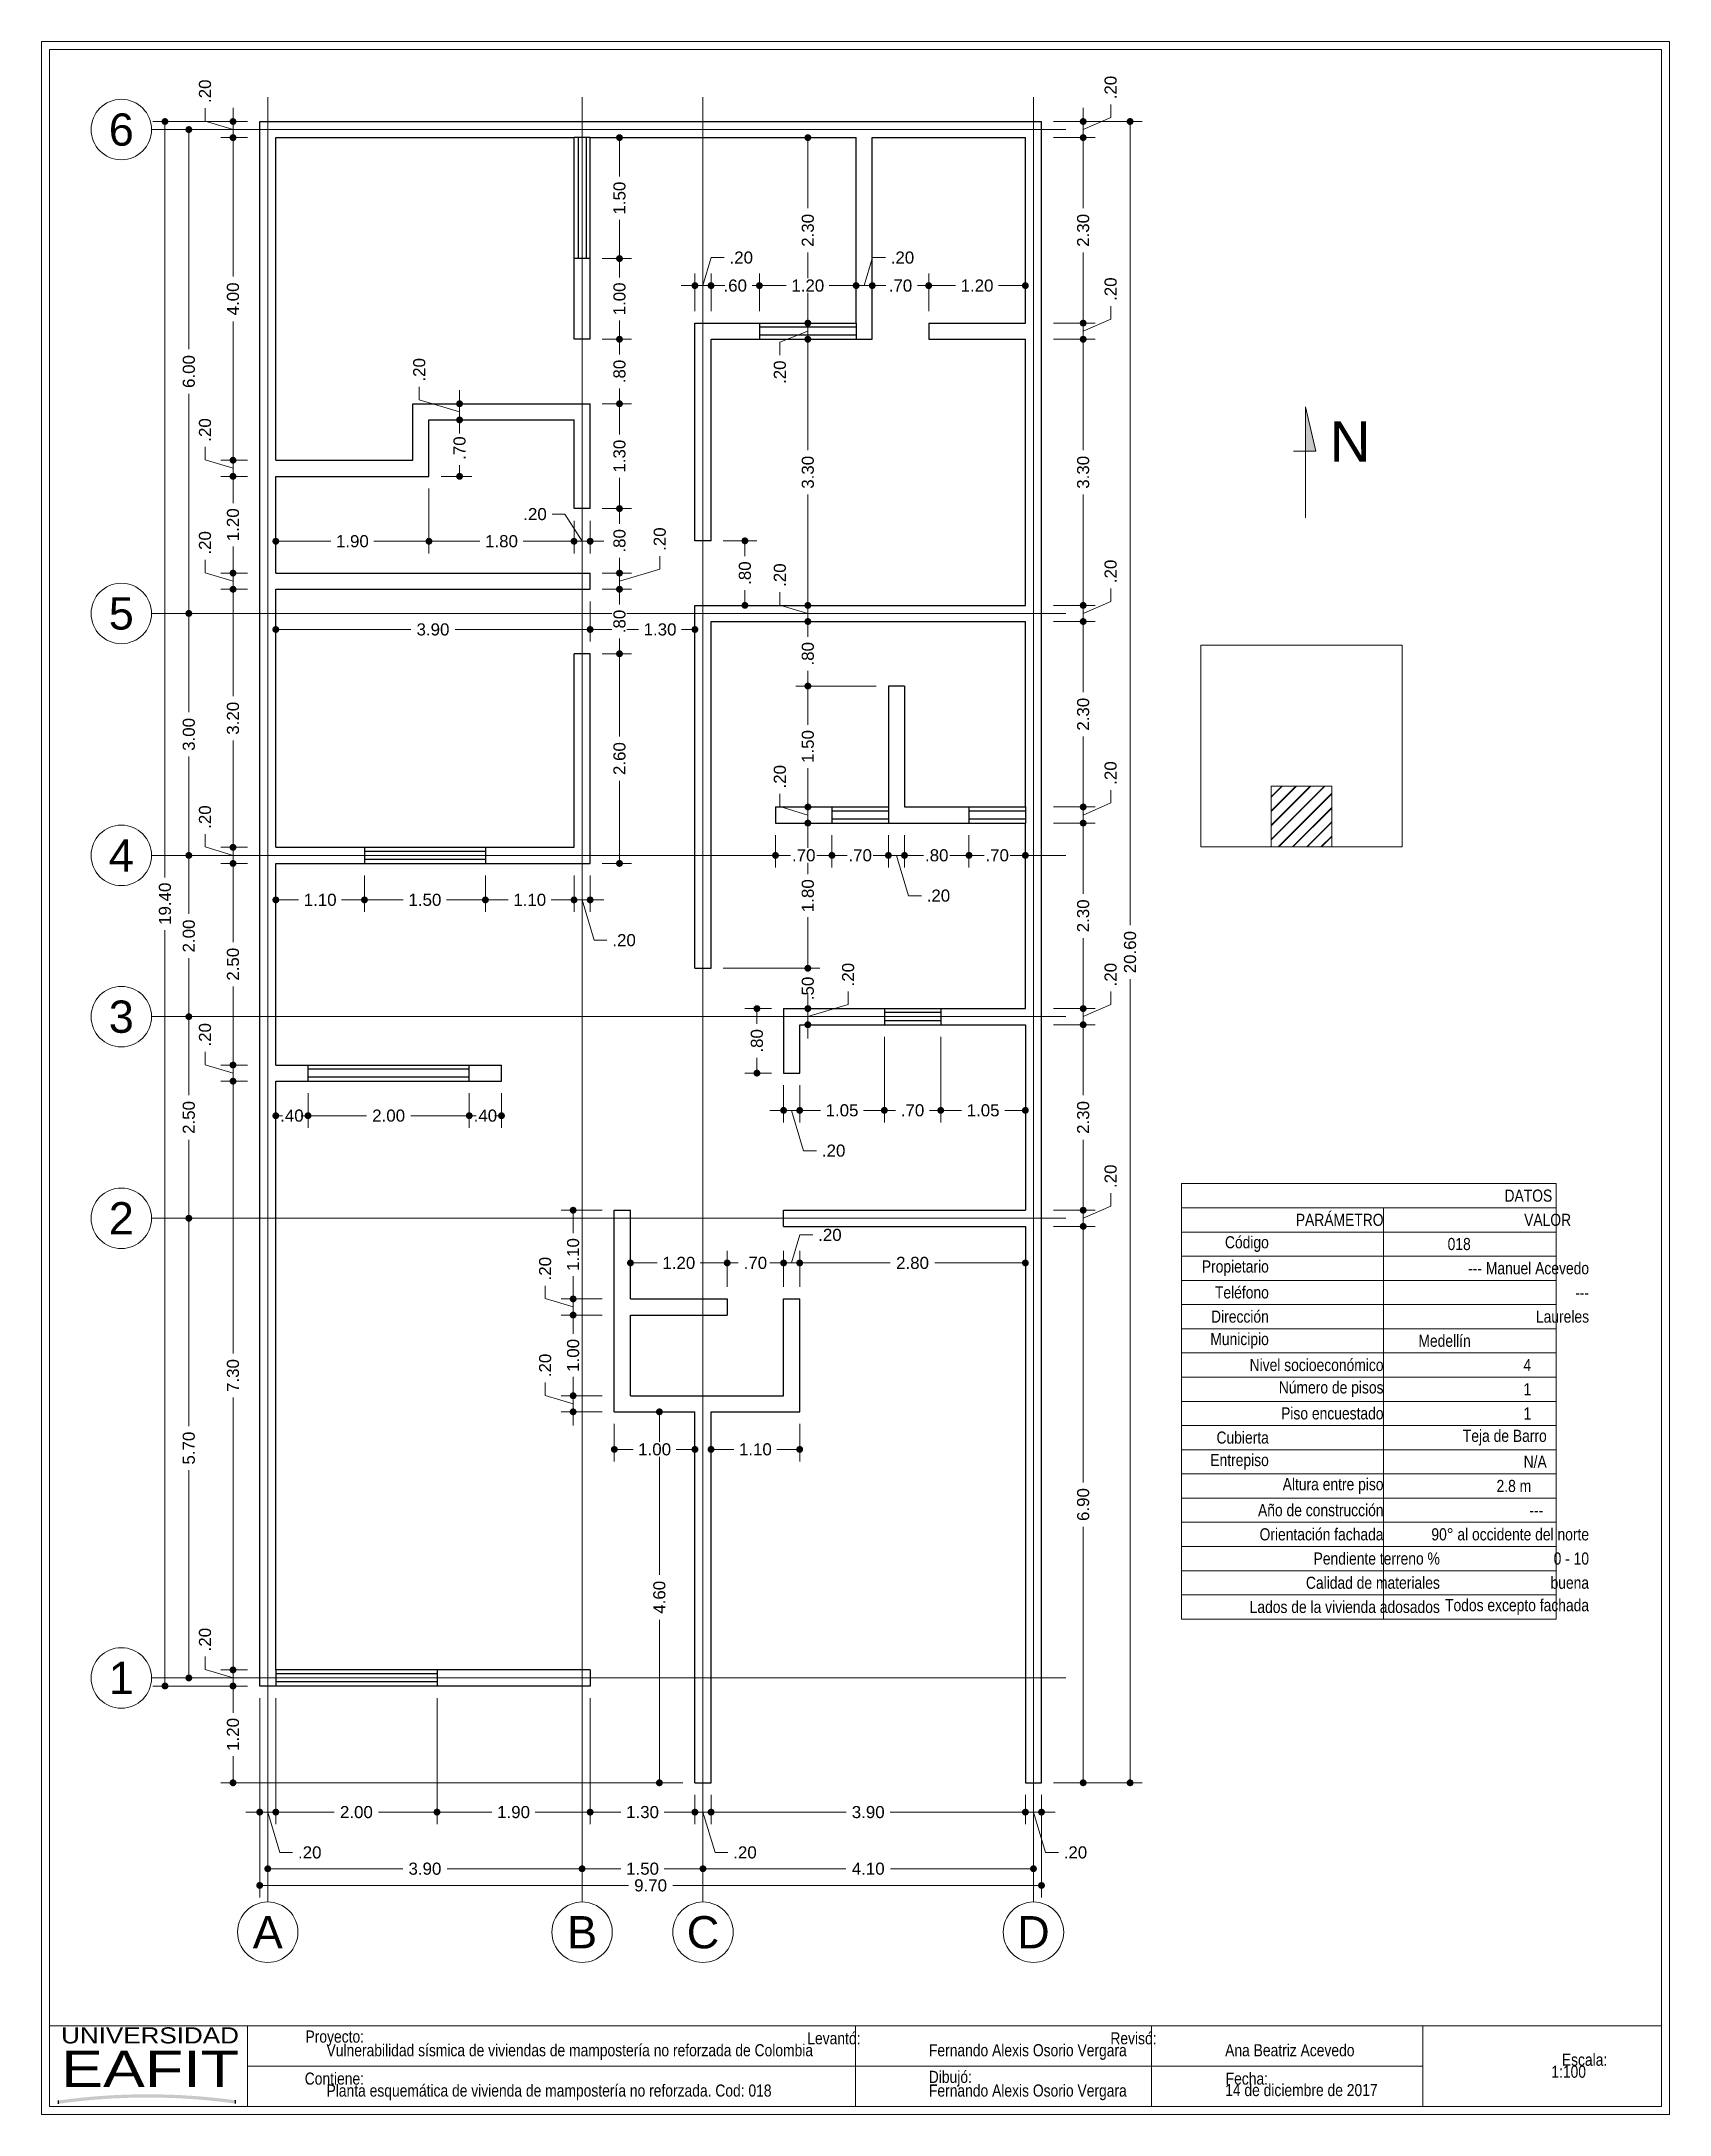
# Paper-space layout 'Layout1' of a CAD drawing. Header units: millimetres. Extents: x 25.7 to 25.902, y 19.5 to 19.757.
# The model-space entities are those that its viewports show. They can reach past a viewport. Long polylines and large blocks are cut down to what shows.
import ezdxf
from ezdxf.enums import TextEntityAlignment as Align

# ---------------------------------------------------------------- set-up
doc = ezdxf.new("R2010")
doc.units = ezdxf.units.MM
doc.header["$LTSCALE"] = 0.001
doc.linetypes.add('CENTER2', pattern=[28.575, 19.05, -3.175, 3.175, -3.175])
for name, color, linetype, lineweight in [('Cotas', 7, 'Continuous', 18), ('Ejes', 7, 'CENTER2', 5), ('Muros', 7, 'Continuous', 30), ('Ventanas', 250, 'Continuous', 25)]:
    doc.layers.add(name, color=color, linetype=linetype, lineweight=lineweight)
doc.layers.add('Eafit', color=7, linetype='Continuous', true_color=0x00006b)
doc.layers.add('Viewports', color=7, linetype='Continuous', lineweight=18, plot=False)
doc.styles.add('Eafit', font='ERASBD.TTF')
doc.styles.get("Standard").update_dxf_attribs({"font": 'arial.ttf'})
doc.styles.add('Texto', font='ARIALN.TTF')
doc.dimstyles.new('1-100', dxfattribs={"dimscale": 100, "dimtxt": 0.0015, "dimasz": 0.00085, "dimexe": 0.0015, "dimexo": 0.0015, "dimgap": 0.0008, "dimtad": 0, "dimzin": 4, "dimdsep": 46, "dimtxsty": 'Standard', "dimblk": 'DOT', "dimcen": 0.0009, "dimclrd": 256, "dimclre": 256, "dimclrt": 256, "dimadec": 0, "dimazin": 0, "dimtfac": 1, "dimtofl": 0, "dimtmove": 1, "dimatfit": 2, "dimfxl": 0.0015, "dimtfill": 1, "dimtolj": 1, "dimtzin": 4, "dimlwd": -1, "dimlwe": -1, "dimarcsym": 0})

psp = doc.layouts.get("Layout1")

# ---------------------------------------------------------------- texts
at = {"layer": 'Cotas', "style": 'Texto'}
for s, p in [('Vulnerabilidad sísmica de viviendas de mampostería no reforzada de Colombia', (25.73567, 19.50745)), ('Fernando Alexis Osorio Vergara', (25.81041, 19.50745)), ('Ana Beatriz Acevedo', (25.84716, 19.50745)), ('1:100', (25.88763, 19.50479)), ('Planta esquemática de vivienda de mampostería no reforzada. Cod: 018', (25.73567, 19.50245)), ('Fernando Alexis Osorio Vergara', (25.81041, 19.50245)), ('14 de diciembre de 2017', (25.84716, 19.50251))]:
    psp.add_text(s, height=0.0015, dxfattribs=at).set_placement(p)
at = {"layer": 'Cotas', "insert": (25.86519, 19.70768), "char_height": 0.005, "width": 0.0055065, "attachment_point": 6}
psp.add_mtext('N', dxfattribs=at)
at = {"layer": 'Cotas', "char_height": 0.0015, "attachment_point": 6, "style": 'Texto'}
for s, insert, width in [('DATOS', (25.88774, 19.61416), 0.0476342), ('PARÁMETRO', (25.86681, 19.61116), 0.0250473), ('VALOR', (25.89008, 19.61116), 0.0257008), ('Código', (25.85258, 19.60816), 0.010177), ('018', (25.87763, 19.60816), 0.0101769), ('Propietario', (25.85258, 19.60516), 0.010177), ('\\pi-0.0045,l0.006,t0.006;---^IManuel Acevedo', (25.89231, 19.60516), 0.0248539), ('Teléfono', (25.85258, 19.60216), 0.010177), ('---', (25.89231, 19.60216), 0.0248539), ('Dirección', (25.85258, 19.59916), 0.010177), ('Laureles', (25.89231, 19.59916), 0.0248539), ('Municipio', (25.85258, 19.59616), 0.010177), ('Medellín', (25.87763, 19.59616), 0.0101769), ('Nivel socioeconómico', (25.86681, 19.59316), 0.0244012), ('4', (25.88513, 19.59316), 0.0176769), ('Número de pisos', (25.86681, 19.59016), 0.0244012), ('1', (25.88513, 19.59016), 0.0176769), ('Piso encuestado', (25.86681, 19.58716), 0.0244012), ('1', (25.88513, 19.58716), 0.0176769), ('Cubierta', (25.85258, 19.58416), 0.010177), ('Teja de Barro', (25.88706, 19.58416), 0.0196039), ('Entrepiso', (25.85258, 19.58116), 0.010177), ('N/A', (25.88706, 19.58116), 0.0196039), ('Altura entre piso', (25.86681, 19.57816), 0.0244012), ('2.8 m', (25.88513, 19.57816), 0.0176769), ('Año de construcción', (25.86681, 19.57516), 0.0244012), ('Orientación fachada', (25.86681, 19.57216), 0.0244012), ('90° al occidente del norte', (25.89231, 19.57216), 0.0248539), ('---', (25.88663, 19.57516), 0.0191769), ('Pendiente terreno %', (25.8738, 19.56916), 0.0313948), ('0 - 10', (25.89231, 19.56916), 0.0248539), ('Calidad de materiales', (25.8738, 19.56616), 0.0313948), ('buena', (25.89231, 19.56616), 0.0248539), ('Lados de la vivienda adosados', (25.8738, 19.56316), 0.0313948), ('Todos excepto fachada', (25.89231, 19.56316), 0.0248539), ('Proyecto:', (25.74032, 19.50967), 0.0138629), ('Escala:', (25.89457, 19.50701), 0.0138629), ('Contiene:', (25.74032, 19.50467), 0.0138629), ('Dibujó:', (25.81574, 19.50467), 0.0138629), ('Fecha:', (25.85248, 19.50467), 0.0138629)]:
    psp.add_mtext(s, dxfattribs=dict(at, insert=insert, width=width))
for s, insert in [('Levantó:', (25.80191, 19.50967)), ('Revisó:', (25.83865, 19.50967))]:
    psp.add_mtext(s, dxfattribs=dict(at, insert=insert))

msp = doc.modelspace()

# ---------------------------------------------------------------- texts
at = {"layer": 'Ejes'}
for s, p in [('6', (2560.992, 892.526)), ('5', (2560.992, 886.526)), ('4', (2560.992, 883.526)), ('3', (2560.992, 881.526)), ('2', (2560.992, 879.026)), ('1', (2560.992, 873.326)), ('A', (2562.809, 870.173)), ('B', (2566.709, 870.173)), ('C', (2568.209, 870.173)), ('D', (2572.309, 870.173))]:
    msp.add_text(s, height=0.4, dxfattribs=at).set_placement(p, align=Align.MIDDLE_CENTER)

# ---------------------------------------------------------------- blocks, each defined once
blk = doc.blocks.new('eafit')
at = {"layer": 'Eafit'}
h = blk.add_hatch(color=256, dxfattribs=at)
h.dxf.hatch_style = 1
h.paths.add_polyline_path([(0.00224, 0.0015), (0.00224, 0.00069, -0.069128), (0.04619, 0.00073), (0.04619, 0.00154, 0.06878)])
for p, q in [((0.00224, 0.00069), (0.00224, 0.0015)), ((0.04619, 0.00073), (0.04619, 0.00154))]:
    blk.add_line(p, q, dxfattribs=at)
at = {"layer": 'Eafit', "style": 'Eafit'}
for s, height, width, p, p2 in [('UNIVERSIDAD', 0.004, 1.005949, (0.00288, 0.01564), (0.047, 0.01564)), ('EAFIT', 0.009, 1.061888, (0.00289, 0.00482), (0.04701, 0.00482))]:
    blk.add_text(s, height=height, dxfattribs=dict(at, width=width)).set_placement(p, p2, align=Align.FIT)
blk = doc.blocks.new('_DOT')
at = {"color": 0, "linetype": 'ByBlock'}
blk.add_line((-0.5, 0), (-1, 0), dxfattribs=at)
at = {"color": 0, "linetype": 'ByBlock', "const_width": 0.5}
blk.add_lwpolyline([(-0.25, 0, 1), (0.25, 0, 1)], format="xyb", close=True, dxfattribs=at)
blk = doc.blocks.new('*D4')
at = {"layer": 'Cotas', "transparency": 16777216}
for p, q in [((2562.709, 873.076), (2562.709, 870.603)), ((2572.409, 871.876), (2572.409, 870.603)), ((2562.794, 870.753), (2567.284, 870.753)), ((2572.324, 870.753), (2567.833, 870.753))]:
    blk.add_line(p, q, dxfattribs=at)
at = {"layer": 'Defpoints', "color": 0, "transparency": 16777216}
for p in [(2562.709, 873.226), (2572.409, 872.026), (2572.409, 870.753)]:
    blk.add_point(p, dxfattribs=at)
at = {"layer": 'Cotas', "transparency": 16777216, "xscale": 0.08499999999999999, "yscale": 0.08499999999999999, "zscale": 0.08499999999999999, "rotation": 180}
blk.add_blockref('_DOT', (2562.709, 870.753), dxfattribs=at)
at = {"layer": 'Cotas', "transparency": 16777216, "xscale": 0.08499999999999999, "yscale": 0.08499999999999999, "zscale": 0.08499999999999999}
blk.add_blockref('_DOT', (2572.409, 870.753), dxfattribs=at)
at = {"layer": 'Cotas', "transparency": 16777216, "insert": (2567.559, 870.753), "char_height": 0.15, "attachment_point": 5, "bg_fill": 3, "box_fill_scale": 1.1, "bg_fill_color": 256, "bg_fill_true_color": 13158600, "bg_fill_transparency": 0}
blk.add_mtext('\\A1;9.70', dxfattribs=at)
blk = doc.blocks.new('*D5')
at = {"layer": 'Cotas', "transparency": 16777216}
for p, q in [((2568.209, 871.876), (2568.209, 870.81)), ((2572.309, 871.876), (2572.309, 870.81)), ((2568.294, 870.96), (2569.981, 870.96)), ((2572.224, 870.96), (2570.536, 870.96))]:
    blk.add_line(p, q, dxfattribs=at)
at = {"layer": 'Defpoints', "color": 0, "transparency": 16777216}
for p in [(2568.209, 872.026), (2572.309, 872.026), (2568.209, 870.96)]:
    blk.add_point(p, dxfattribs=at)
at = {"layer": 'Cotas', "transparency": 16777216, "xscale": 0.08499999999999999, "yscale": 0.08499999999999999, "zscale": 0.08499999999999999, "rotation": 180}
blk.add_blockref('_DOT', (2568.209, 870.96), dxfattribs=at)
at = {"layer": 'Cotas', "transparency": 16777216, "xscale": 0.08499999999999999, "yscale": 0.08499999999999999, "zscale": 0.08499999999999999}
blk.add_blockref('_DOT', (2572.309, 870.96), dxfattribs=at)
at = {"layer": 'Cotas', "transparency": 16777216, "insert": (2570.259, 870.96), "char_height": 0.15, "attachment_point": 5, "bg_fill": 3, "box_fill_scale": 1.1, "bg_fill_color": 256, "bg_fill_true_color": 13158600, "bg_fill_transparency": 0}
blk.add_mtext('\\A1;4.10', dxfattribs=at)
blk = doc.blocks.new('*D6')
at = {"layer": 'Cotas', "transparency": 16777216}
for p, q in [((2568.209, 871.876), (2568.209, 870.81)), ((2566.709, 871.169), (2566.709, 870.81)), ((2566.794, 870.96), (2567.191, 870.96)), ((2568.124, 870.96), (2567.726, 870.96))]:
    blk.add_line(p, q, dxfattribs=at)
at = {"layer": 'Defpoints', "color": 0, "transparency": 16777216}
for p in [(2568.209, 872.026), (2566.709, 871.319), (2566.709, 870.96)]:
    blk.add_point(p, dxfattribs=at)
at = {"layer": 'Cotas', "transparency": 16777216, "xscale": 0.08499999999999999, "yscale": 0.08499999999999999, "zscale": 0.08499999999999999, "rotation": 180}
blk.add_blockref('_DOT', (2566.709, 870.96), dxfattribs=at)
at = {"layer": 'Cotas', "transparency": 16777216, "xscale": 0.08499999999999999, "yscale": 0.08499999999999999, "zscale": 0.08499999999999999}
blk.add_blockref('_DOT', (2568.209, 870.96), dxfattribs=at)
at = {"layer": 'Cotas', "transparency": 16777216, "insert": (2567.459, 870.96), "char_height": 0.15, "attachment_point": 5, "bg_fill": 3, "box_fill_scale": 1.1, "bg_fill_color": 256, "bg_fill_true_color": 13158600, "bg_fill_transparency": 0}
blk.add_mtext('\\A1;1.50', dxfattribs=at)
blk = doc.blocks.new('*D7')
at = {"layer": 'Cotas', "transparency": 16777216}
for p, q in [((2562.809, 871.101), (2562.809, 870.81)), ((2562.894, 870.96), (2564.484, 870.96)), ((2566.624, 870.96), (2565.033, 870.96)), ((2566.709, 871.169), (2566.709, 870.81))]:
    blk.add_line(p, q, dxfattribs=at)
at = {"layer": 'Defpoints', "color": 0, "transparency": 16777216}
for p in [(2562.809, 871.251), (2566.709, 871.319), (2562.809, 870.96)]:
    blk.add_point(p, dxfattribs=at)
at = {"layer": 'Cotas', "transparency": 16777216, "xscale": 0.08499999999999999, "yscale": 0.08499999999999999, "zscale": 0.08499999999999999, "rotation": 180}
blk.add_blockref('_DOT', (2562.809, 870.96), dxfattribs=at)
at = {"layer": 'Cotas', "transparency": 16777216, "xscale": 0.08499999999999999, "yscale": 0.08499999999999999, "zscale": 0.08499999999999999}
blk.add_blockref('_DOT', (2566.709, 870.96), dxfattribs=at)
at = {"layer": 'Cotas', "transparency": 16777216, "insert": (2564.759, 870.96), "char_height": 0.15, "attachment_point": 5, "bg_fill": 3, "box_fill_scale": 1.1, "bg_fill_color": 256, "bg_fill_true_color": 13158600, "bg_fill_transparency": 0}
blk.add_mtext('\\A1;3.90', dxfattribs=at)
blk = doc.blocks.new('*D8')
at = {"layer": 'Cotas', "transparency": 16777216}
for p, q in [((2568.309, 871.876), (2568.309, 871.512)), ((2572.209, 871.876), (2572.209, 871.512)), ((2568.394, 871.662), (2569.984, 871.662)), ((2572.124, 871.662), (2570.533, 871.662))]:
    blk.add_line(p, q, dxfattribs=at)
at = {"layer": 'Defpoints', "color": 0, "transparency": 16777216}
for p in [(2568.309, 872.026), (2572.209, 872.026), (2568.309, 871.662)]:
    blk.add_point(p, dxfattribs=at)
at = {"layer": 'Cotas', "transparency": 16777216, "xscale": 0.08499999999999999, "yscale": 0.08499999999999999, "zscale": 0.08499999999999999, "rotation": 180}
blk.add_blockref('_DOT', (2568.309, 871.662), dxfattribs=at)
at = {"layer": 'Cotas', "transparency": 16777216, "xscale": 0.08499999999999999, "yscale": 0.08499999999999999, "zscale": 0.08499999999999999}
blk.add_blockref('_DOT', (2572.209, 871.662), dxfattribs=at)
at = {"layer": 'Cotas', "transparency": 16777216, "insert": (2570.259, 871.662), "char_height": 0.15, "attachment_point": 5, "bg_fill": 3, "box_fill_scale": 1.1, "bg_fill_color": 256, "bg_fill_true_color": 13158600, "bg_fill_transparency": 0}
blk.add_mtext('\\A1;3.90', dxfattribs=at)
blk = doc.blocks.new('*D9')
at = {"layer": 'Cotas', "transparency": 16777216}
for p, q in [((2568.109, 871.876), (2568.109, 871.512)), ((2568.309, 871.876), (2568.309, 871.512)), ((2568.024, 871.662), (2567.939, 871.662)), ((2568.309, 871.662), (2568.109, 871.662)), ((2568.209, 871.662), (2568.358, 871.162)), ((2568.394, 871.662), (2568.479, 871.662)), ((2568.358, 871.162), (2568.518, 871.162))]:
    blk.add_line(p, q, dxfattribs=at)
at = {"layer": 'Defpoints', "color": 0, "transparency": 16777216}
for p in [(2568.109, 872.026), (2568.309, 872.026), (2568.109, 871.662)]:
    blk.add_point(p, dxfattribs=at)
at = {"layer": 'Cotas', "transparency": 16777216, "xscale": 0.08499999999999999, "yscale": 0.08499999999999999, "zscale": 0.08499999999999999}
blk.add_blockref('_DOT', (2568.109, 871.662), dxfattribs=at)
at = {"layer": 'Cotas', "transparency": 16777216, "xscale": 0.08499999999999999, "yscale": 0.08499999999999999, "zscale": 0.08499999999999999, "rotation": 180}
blk.add_blockref('_DOT', (2568.309, 871.662), dxfattribs=at)
at = {"layer": 'Cotas', "transparency": 16777216, "insert": (2568.73, 871.162), "char_height": 0.15, "attachment_point": 5, "bg_fill": 3, "box_fill_scale": 1.1, "bg_fill_color": 256, "bg_fill_true_color": 13158600, "bg_fill_transparency": 0}
blk.add_mtext('\\A1;.20', dxfattribs=at)
blk = doc.blocks.new('*D10')
at = {"layer": 'Cotas', "transparency": 16777216}
for p, q in [((2566.809, 873.076), (2566.809, 871.512)), ((2568.109, 871.876), (2568.109, 871.512)), ((2566.894, 871.662), (2567.191, 871.662)), ((2568.024, 871.662), (2567.726, 871.662))]:
    blk.add_line(p, q, dxfattribs=at)
at = {"layer": 'Defpoints', "color": 0, "transparency": 16777216}
for p in [(2566.809, 873.226), (2568.109, 872.026), (2566.809, 871.662)]:
    blk.add_point(p, dxfattribs=at)
at = {"layer": 'Cotas', "transparency": 16777216, "xscale": 0.08499999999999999, "yscale": 0.08499999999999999, "zscale": 0.08499999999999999, "rotation": 180}
blk.add_blockref('_DOT', (2566.809, 871.662), dxfattribs=at)
at = {"layer": 'Cotas', "transparency": 16777216, "xscale": 0.08499999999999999, "yscale": 0.08499999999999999, "zscale": 0.08499999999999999}
blk.add_blockref('_DOT', (2568.109, 871.662), dxfattribs=at)
at = {"layer": 'Cotas', "transparency": 16777216, "insert": (2567.459, 871.662), "char_height": 0.15, "attachment_point": 5, "bg_fill": 3, "box_fill_scale": 1.1, "bg_fill_color": 256, "bg_fill_true_color": 13158600, "bg_fill_transparency": 0}
blk.add_mtext('\\A1;1.30', dxfattribs=at)
blk = doc.blocks.new('*D11')
at = {"layer": 'Cotas', "transparency": 16777216}
for p, q in [((2564.909, 873.076), (2564.909, 871.512)), ((2566.809, 873.076), (2566.809, 871.512)), ((2564.994, 871.662), (2565.591, 871.662)), ((2566.724, 871.662), (2566.126, 871.662))]:
    blk.add_line(p, q, dxfattribs=at)
at = {"layer": 'Defpoints', "color": 0, "transparency": 16777216}
for p in [(2564.909, 873.226), (2566.809, 873.226), (2564.909, 871.662)]:
    blk.add_point(p, dxfattribs=at)
at = {"layer": 'Cotas', "transparency": 16777216, "xscale": 0.08499999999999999, "yscale": 0.08499999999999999, "zscale": 0.08499999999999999, "rotation": 180}
blk.add_blockref('_DOT', (2564.909, 871.662), dxfattribs=at)
at = {"layer": 'Cotas', "transparency": 16777216, "xscale": 0.08499999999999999, "yscale": 0.08499999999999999, "zscale": 0.08499999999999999}
blk.add_blockref('_DOT', (2566.809, 871.662), dxfattribs=at)
at = {"layer": 'Cotas', "transparency": 16777216, "insert": (2565.859, 871.662), "char_height": 0.15, "attachment_point": 5, "bg_fill": 3, "box_fill_scale": 1.1, "bg_fill_color": 256, "bg_fill_true_color": 13158600, "bg_fill_transparency": 0}
blk.add_mtext('\\A1;1.90', dxfattribs=at)
blk = doc.blocks.new('*D12')
at = {"layer": 'Cotas', "transparency": 16777216}
for p, q in [((2562.909, 873.076), (2562.909, 871.512)), ((2564.909, 873.076), (2564.909, 871.512)), ((2562.994, 871.662), (2563.633, 871.662)), ((2564.824, 871.662), (2564.184, 871.662))]:
    blk.add_line(p, q, dxfattribs=at)
at = {"layer": 'Defpoints', "color": 0, "transparency": 16777216}
for p in [(2562.909, 873.226), (2564.909, 873.226), (2562.909, 871.662)]:
    blk.add_point(p, dxfattribs=at)
at = {"layer": 'Cotas', "transparency": 16777216, "xscale": 0.08499999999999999, "yscale": 0.08499999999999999, "zscale": 0.08499999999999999, "rotation": 180}
blk.add_blockref('_DOT', (2562.909, 871.662), dxfattribs=at)
at = {"layer": 'Cotas', "transparency": 16777216, "xscale": 0.08499999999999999, "yscale": 0.08499999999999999, "zscale": 0.08499999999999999}
blk.add_blockref('_DOT', (2564.909, 871.662), dxfattribs=at)
at = {"layer": 'Cotas', "transparency": 16777216, "insert": (2563.909, 871.662), "char_height": 0.15, "attachment_point": 5, "bg_fill": 3, "box_fill_scale": 1.1, "bg_fill_color": 256, "bg_fill_true_color": 13158600, "bg_fill_transparency": 0}
blk.add_mtext('\\A1;2.00', dxfattribs=at)
blk = doc.blocks.new('*D13')
at = {"layer": 'Cotas', "transparency": 16777216}
for p, q in [((2562.709, 873.076), (2562.709, 871.512)), ((2562.909, 873.076), (2562.909, 871.512)), ((2562.624, 871.662), (2562.539, 871.662)), ((2562.909, 871.662), (2562.709, 871.662)), ((2562.809, 871.662), (2562.958, 871.162)), ((2562.994, 871.662), (2563.079, 871.662)), ((2562.958, 871.162), (2563.118, 871.162))]:
    blk.add_line(p, q, dxfattribs=at)
at = {"layer": 'Defpoints', "color": 0, "transparency": 16777216}
for p in [(2562.709, 873.226), (2562.909, 873.226), (2562.709, 871.662)]:
    blk.add_point(p, dxfattribs=at)
at = {"layer": 'Cotas', "transparency": 16777216, "xscale": 0.08499999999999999, "yscale": 0.08499999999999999, "zscale": 0.08499999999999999}
blk.add_blockref('_DOT', (2562.709, 871.662), dxfattribs=at)
at = {"layer": 'Cotas', "transparency": 16777216, "xscale": 0.08499999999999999, "yscale": 0.08499999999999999, "zscale": 0.08499999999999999, "rotation": 180}
blk.add_blockref('_DOT', (2562.909, 871.662), dxfattribs=at)
at = {"layer": 'Cotas', "transparency": 16777216, "insert": (2563.33, 871.162), "char_height": 0.15, "attachment_point": 5, "bg_fill": 3, "box_fill_scale": 1.1, "bg_fill_color": 256, "bg_fill_true_color": 13158600, "bg_fill_transparency": 0}
blk.add_mtext('\\A1;.20', dxfattribs=at)
blk = doc.blocks.new('*D14')
at = {"layer": 'Cotas', "transparency": 16777216}
for p, q in [((2572.209, 871.876), (2572.209, 871.512)), ((2572.409, 871.876), (2572.409, 871.512)), ((2572.124, 871.662), (2572.039, 871.662)), ((2572.209, 871.662), (2572.409, 871.662)), ((2572.309, 871.662), (2572.458, 871.162)), ((2572.494, 871.662), (2572.579, 871.662)), ((2572.458, 871.162), (2572.618, 871.162))]:
    blk.add_line(p, q, dxfattribs=at)
at = {"layer": 'Defpoints', "color": 0, "transparency": 16777216}
for p in [(2572.209, 872.026), (2572.409, 872.026), (2572.409, 871.662)]:
    blk.add_point(p, dxfattribs=at)
at = {"layer": 'Cotas', "transparency": 16777216, "xscale": 0.08499999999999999, "yscale": 0.08499999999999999, "zscale": 0.08499999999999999}
blk.add_blockref('_DOT', (2572.209, 871.662), dxfattribs=at)
at = {"layer": 'Cotas', "transparency": 16777216, "xscale": 0.08499999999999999, "yscale": 0.08499999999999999, "zscale": 0.08499999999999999, "rotation": 180}
blk.add_blockref('_DOT', (2572.409, 871.662), dxfattribs=at)
at = {"layer": 'Cotas', "transparency": 16777216, "insert": (2572.83, 871.162), "char_height": 0.15, "attachment_point": 5, "bg_fill": 3, "box_fill_scale": 1.1, "bg_fill_color": 256, "bg_fill_true_color": 13158600, "bg_fill_transparency": 0}
blk.add_mtext('\\A1;.20', dxfattribs=at)
blk = doc.blocks.new('*D15')
at = {"layer": 'Cotas', "transparency": 16777216}
for p, q in [((2572.559, 892.626), (2573.658, 892.626)), ((2573.508, 892.541), (2573.508, 882.66)), ((2573.508, 872.111), (2573.508, 881.991)), ((2572.559, 872.026), (2573.658, 872.026))]:
    blk.add_line(p, q, dxfattribs=at)
at = {"layer": 'Defpoints', "color": 0, "transparency": 16777216}
for p in [(2572.409, 892.626), (2573.508, 892.626), (2572.409, 872.026)]:
    blk.add_point(p, dxfattribs=at)
at = {"layer": 'Cotas', "transparency": 16777216, "xscale": 0.08499999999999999, "yscale": 0.08499999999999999, "zscale": 0.08499999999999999}
for p, rotation in [((2573.508, 892.626), 90), ((2573.508, 872.026), 270)]:
    blk.add_blockref('_DOT', p, dxfattribs=dict(at, rotation=rotation))
at = {"layer": 'Cotas', "transparency": 16777216, "insert": (2573.508, 882.326), "char_height": 0.15, "attachment_point": 5, "rotation": 90, "bg_fill": 3, "box_fill_scale": 1.1, "bg_fill_color": 256, "bg_fill_true_color": 13158600, "bg_fill_transparency": 0}
blk.add_mtext('\\A1;20.60', dxfattribs=at)
blk = doc.blocks.new('*D16')
at = {"layer": 'Cotas', "transparency": 16777216}
for p, q in [((2562.559, 892.626), (2561.384, 892.626)), ((2561.534, 892.541), (2561.534, 883.251)), ((2561.534, 873.311), (2561.534, 882.6)), ((2562.559, 873.226), (2561.384, 873.226))]:
    blk.add_line(p, q, dxfattribs=at)
at = {"layer": 'Defpoints', "color": 0, "transparency": 16777216}
for p in [(2561.534, 892.626), (2562.709, 892.626), (2562.709, 873.226)]:
    blk.add_point(p, dxfattribs=at)
at = {"layer": 'Cotas', "transparency": 16777216, "xscale": 0.08499999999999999, "yscale": 0.08499999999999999, "zscale": 0.08499999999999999}
for p, rotation in [((2561.534, 892.626), 90), ((2561.534, 873.226), 270)]:
    blk.add_blockref('_DOT', p, dxfattribs=dict(at, rotation=rotation))
at = {"layer": 'Cotas', "transparency": 16777216, "insert": (2561.534, 882.926), "char_height": 0.15, "attachment_point": 5, "rotation": 90, "bg_fill": 3, "box_fill_scale": 1.1, "bg_fill_color": 256, "bg_fill_true_color": 13158600, "bg_fill_transparency": 0}
blk.add_mtext('\\A1;19.40', dxfattribs=at)
blk = doc.blocks.new('*D17')
at = {"layer": 'Cotas', "transparency": 16777216}
for p, q in [((2562.559, 892.526), (2561.68, 892.526)), ((2561.83, 892.441), (2561.83, 889.801)), ((2561.83, 886.611), (2561.83, 889.251)), ((2562.559, 886.526), (2561.68, 886.526))]:
    blk.add_line(p, q, dxfattribs=at)
at = {"layer": 'Defpoints', "color": 0, "transparency": 16777216}
for p in [(2562.709, 892.526), (2561.83, 886.526), (2562.709, 886.526)]:
    blk.add_point(p, dxfattribs=at)
at = {"layer": 'Cotas', "transparency": 16777216, "xscale": 0.08499999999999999, "yscale": 0.08499999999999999, "zscale": 0.08499999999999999}
for p, rotation in [((2561.83, 892.526), 90), ((2561.83, 886.526), 270)]:
    blk.add_blockref('_DOT', p, dxfattribs=dict(at, rotation=rotation))
at = {"layer": 'Cotas', "transparency": 16777216, "insert": (2561.83, 889.526), "char_height": 0.15, "attachment_point": 5, "rotation": 90, "bg_fill": 3, "box_fill_scale": 1.1, "bg_fill_color": 256, "bg_fill_true_color": 13158600, "bg_fill_transparency": 0}
blk.add_mtext('\\A1;6.00', dxfattribs=at)
blk = doc.blocks.new('*D18')
at = {"layer": 'Cotas', "transparency": 16777216}
for p, q in [((2562.559, 886.526), (2561.68, 886.526)), ((2561.83, 886.441), (2561.83, 885.3)), ((2561.83, 883.611), (2561.83, 884.751)), ((2562.559, 883.526), (2561.68, 883.526))]:
    blk.add_line(p, q, dxfattribs=at)
at = {"layer": 'Defpoints', "color": 0, "transparency": 16777216}
for p in [(2562.709, 886.526), (2561.83, 883.526), (2562.709, 883.526)]:
    blk.add_point(p, dxfattribs=at)
at = {"layer": 'Cotas', "transparency": 16777216, "xscale": 0.08499999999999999, "yscale": 0.08499999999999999, "zscale": 0.08499999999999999}
for p, rotation in [((2561.83, 886.526), 90), ((2561.83, 883.526), 270)]:
    blk.add_blockref('_DOT', p, dxfattribs=dict(at, rotation=rotation))
at = {"layer": 'Cotas', "transparency": 16777216, "insert": (2561.83, 885.026), "char_height": 0.15, "attachment_point": 5, "rotation": 90, "bg_fill": 3, "box_fill_scale": 1.1, "bg_fill_color": 256, "bg_fill_true_color": 13158600, "bg_fill_transparency": 0}
blk.add_mtext('\\A1;3.00', dxfattribs=at)
blk = doc.blocks.new('*D19')
at = {"layer": 'Cotas', "transparency": 16777216}
for p, q in [((2562.559, 883.526), (2561.68, 883.526)), ((2561.83, 883.441), (2561.83, 882.801)), ((2561.83, 881.611), (2561.83, 882.25)), ((2562.559, 881.526), (2561.68, 881.526))]:
    blk.add_line(p, q, dxfattribs=at)
at = {"layer": 'Defpoints', "color": 0, "transparency": 16777216}
for p in [(2562.709, 883.526), (2561.83, 881.526), (2562.709, 881.526)]:
    blk.add_point(p, dxfattribs=at)
at = {"layer": 'Cotas', "transparency": 16777216, "xscale": 0.08499999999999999, "yscale": 0.08499999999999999, "zscale": 0.08499999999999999}
for p, rotation in [((2561.83, 883.526), 90), ((2561.83, 881.526), 270)]:
    blk.add_blockref('_DOT', p, dxfattribs=dict(at, rotation=rotation))
at = {"layer": 'Cotas', "transparency": 16777216, "insert": (2561.83, 882.526), "char_height": 0.15, "attachment_point": 5, "rotation": 90, "bg_fill": 3, "box_fill_scale": 1.1, "bg_fill_color": 256, "bg_fill_true_color": 13158600, "bg_fill_transparency": 0}
blk.add_mtext('\\A1;2.00', dxfattribs=at)
blk = doc.blocks.new('*D20')
at = {"layer": 'Cotas', "transparency": 16777216}
for p, q in [((2562.559, 881.526), (2561.68, 881.526)), ((2561.83, 881.441), (2561.83, 880.551)), ((2561.83, 879.111), (2561.83, 880)), ((2562.559, 879.026), (2561.68, 879.026))]:
    blk.add_line(p, q, dxfattribs=at)
at = {"layer": 'Defpoints', "color": 0, "transparency": 16777216}
for p in [(2562.709, 881.526), (2561.83, 879.026), (2562.709, 879.026)]:
    blk.add_point(p, dxfattribs=at)
at = {"layer": 'Cotas', "transparency": 16777216, "xscale": 0.08499999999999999, "yscale": 0.08499999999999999, "zscale": 0.08499999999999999}
for p, rotation in [((2561.83, 881.526), 90), ((2561.83, 879.026), 270)]:
    blk.add_blockref('_DOT', p, dxfattribs=dict(at, rotation=rotation))
at = {"layer": 'Cotas', "transparency": 16777216, "insert": (2561.83, 880.276), "char_height": 0.15, "attachment_point": 5, "rotation": 90, "bg_fill": 3, "box_fill_scale": 1.1, "bg_fill_color": 256, "bg_fill_true_color": 13158600, "bg_fill_transparency": 0}
blk.add_mtext('\\A1;2.50', dxfattribs=at)
blk = doc.blocks.new('*D21')
at = {"layer": 'Cotas', "transparency": 16777216}
for p, q in [((2562.559, 879.026), (2561.68, 879.026)), ((2561.83, 878.941), (2561.83, 876.45)), ((2561.83, 873.411), (2561.83, 875.901)), ((2562.559, 873.326), (2561.68, 873.326))]:
    blk.add_line(p, q, dxfattribs=at)
at = {"layer": 'Defpoints', "color": 0, "transparency": 16777216}
for p in [(2562.709, 879.026), (2561.83, 873.326), (2562.709, 873.326)]:
    blk.add_point(p, dxfattribs=at)
at = {"layer": 'Cotas', "transparency": 16777216, "xscale": 0.08499999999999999, "yscale": 0.08499999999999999, "zscale": 0.08499999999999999}
for p, rotation in [((2561.83, 879.026), 90), ((2561.83, 873.326), 270)]:
    blk.add_blockref('_DOT', p, dxfattribs=dict(at, rotation=rotation))
at = {"layer": 'Cotas', "transparency": 16777216, "insert": (2561.83, 876.176), "char_height": 0.15, "attachment_point": 5, "rotation": 90, "bg_fill": 3, "box_fill_scale": 1.1, "bg_fill_color": 256, "bg_fill_true_color": 13158600, "bg_fill_transparency": 0}
blk.add_mtext('\\A1;5.70', dxfattribs=at)
blk = doc.blocks.new('*D22')
at = {"layer": 'Cotas', "transparency": 16777216}
for p, q in [((2562.559, 880.726), (2562.228, 880.726)), ((2562.378, 880.641), (2562.378, 877.35)), ((2562.378, 873.511), (2562.378, 876.802)), ((2562.559, 873.426), (2562.228, 873.426))]:
    blk.add_line(p, q, dxfattribs=at)
at = {"layer": 'Defpoints', "color": 0, "transparency": 16777216}
for p in [(2562.378, 880.726), (2562.709, 880.726), (2562.709, 873.426)]:
    blk.add_point(p, dxfattribs=at)
at = {"layer": 'Cotas', "transparency": 16777216, "xscale": 0.08499999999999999, "yscale": 0.08499999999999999, "zscale": 0.08499999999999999}
for p, rotation in [((2562.378, 880.726), 90), ((2562.378, 873.426), 270)]:
    blk.add_blockref('_DOT', p, dxfattribs=dict(at, rotation=rotation))
at = {"layer": 'Cotas', "transparency": 16777216, "insert": (2562.378, 877.076), "char_height": 0.15, "attachment_point": 5, "rotation": 90, "bg_fill": 3, "box_fill_scale": 1.1, "bg_fill_color": 256, "bg_fill_true_color": 13158600, "bg_fill_transparency": 0}
blk.add_mtext('\\A1;7.30', dxfattribs=at)
blk = doc.blocks.new('*D23')
at = {"layer": 'Cotas', "transparency": 16777216}
for p, q in [((2562.031, 880.93), (2562.031, 881.09)), ((2562.378, 881.011), (2562.378, 881.096)), ((2562.378, 880.826), (2562.031, 880.93)), ((2562.559, 880.926), (2562.228, 880.926)), ((2562.559, 880.726), (2562.228, 880.726)), ((2562.378, 880.726), (2562.378, 880.926)), ((2562.378, 880.641), (2562.378, 880.556))]:
    blk.add_line(p, q, dxfattribs=at)
at = {"layer": 'Defpoints', "color": 0, "transparency": 16777216}
for p in [(2562.378, 880.926), (2562.709, 880.926), (2562.709, 880.726)]:
    blk.add_point(p, dxfattribs=at)
at = {"layer": 'Cotas', "transparency": 16777216, "xscale": 0.08499999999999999, "yscale": 0.08499999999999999, "zscale": 0.08499999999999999}
for p, rotation in [((2562.378, 880.926), 270), ((2562.378, 880.726), 90)]:
    blk.add_blockref('_DOT', p, dxfattribs=dict(at, rotation=rotation))
at = {"layer": 'Cotas', "transparency": 16777216, "insert": (2562.031, 881.301), "char_height": 0.15, "attachment_point": 5, "rotation": 90, "bg_fill": 3, "box_fill_scale": 1.1, "bg_fill_color": 256, "bg_fill_true_color": 13158600, "bg_fill_transparency": 0}
blk.add_mtext('\\A1;.20', dxfattribs=at)
blk = doc.blocks.new('*D24')
at = {"layer": 'Cotas', "transparency": 16777216}
for p, q in [((2562.559, 883.426), (2562.228, 883.426)), ((2562.378, 883.341), (2562.378, 882.451)), ((2562.378, 881.011), (2562.378, 881.9)), ((2562.559, 880.926), (2562.228, 880.926))]:
    blk.add_line(p, q, dxfattribs=at)
at = {"layer": 'Defpoints', "color": 0, "transparency": 16777216}
for p in [(2562.378, 883.426), (2562.709, 883.426), (2562.709, 880.926)]:
    blk.add_point(p, dxfattribs=at)
at = {"layer": 'Cotas', "transparency": 16777216, "xscale": 0.08499999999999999, "yscale": 0.08499999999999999, "zscale": 0.08499999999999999}
for p, rotation in [((2562.378, 883.426), 90), ((2562.378, 880.926), 270)]:
    blk.add_blockref('_DOT', p, dxfattribs=dict(at, rotation=rotation))
at = {"layer": 'Cotas', "transparency": 16777216, "insert": (2562.378, 882.176), "char_height": 0.15, "attachment_point": 5, "rotation": 90, "bg_fill": 3, "box_fill_scale": 1.1, "bg_fill_color": 256, "bg_fill_true_color": 13158600, "bg_fill_transparency": 0}
blk.add_mtext('\\A1;2.50', dxfattribs=at)
blk = doc.blocks.new('*D25')
at = {"layer": 'Cotas', "transparency": 16777216}
for p, q in [((2562.031, 883.63), (2562.031, 883.79)), ((2562.378, 883.711), (2562.378, 883.796)), ((2562.378, 883.526), (2562.031, 883.63)), ((2562.559, 883.626), (2562.228, 883.626)), ((2562.378, 883.426), (2562.378, 883.626)), ((2562.559, 883.426), (2562.228, 883.426)), ((2562.378, 883.341), (2562.378, 883.256))]:
    blk.add_line(p, q, dxfattribs=at)
at = {"layer": 'Defpoints', "color": 0, "transparency": 16777216}
for p in [(2562.378, 883.626), (2562.709, 883.626), (2562.709, 883.426)]:
    blk.add_point(p, dxfattribs=at)
at = {"layer": 'Cotas', "transparency": 16777216, "xscale": 0.08499999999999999, "yscale": 0.08499999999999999, "zscale": 0.08499999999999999}
for p, rotation in [((2562.378, 883.626), 270), ((2562.378, 883.426), 90)]:
    blk.add_blockref('_DOT', p, dxfattribs=dict(at, rotation=rotation))
at = {"layer": 'Cotas', "transparency": 16777216, "insert": (2562.031, 884.001), "char_height": 0.15, "attachment_point": 5, "rotation": 90, "bg_fill": 3, "box_fill_scale": 1.1, "bg_fill_color": 256, "bg_fill_true_color": 13158600, "bg_fill_transparency": 0}
blk.add_mtext('\\A1;.20', dxfattribs=at)
blk = doc.blocks.new('*D26')
at = {"layer": 'Cotas', "transparency": 16777216}
for p, q in [((2562.559, 886.826), (2562.228, 886.826)), ((2562.378, 886.741), (2562.378, 885.5)), ((2562.378, 883.711), (2562.378, 884.951)), ((2562.559, 883.626), (2562.228, 883.626))]:
    blk.add_line(p, q, dxfattribs=at)
at = {"layer": 'Defpoints', "color": 0, "transparency": 16777216}
for p in [(2562.378, 886.826), (2562.709, 886.826), (2562.709, 883.626)]:
    blk.add_point(p, dxfattribs=at)
at = {"layer": 'Cotas', "transparency": 16777216, "xscale": 0.08499999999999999, "yscale": 0.08499999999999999, "zscale": 0.08499999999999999}
for p, rotation in [((2562.378, 886.826), 90), ((2562.378, 883.626), 270)]:
    blk.add_blockref('_DOT', p, dxfattribs=dict(at, rotation=rotation))
at = {"layer": 'Cotas', "transparency": 16777216, "insert": (2562.378, 885.226), "char_height": 0.15, "attachment_point": 5, "rotation": 90, "bg_fill": 3, "box_fill_scale": 1.1, "bg_fill_color": 256, "bg_fill_true_color": 13158600, "bg_fill_transparency": 0}
blk.add_mtext('\\A1;3.20', dxfattribs=at)
blk = doc.blocks.new('*D27')
at = {"layer": 'Cotas', "transparency": 16777216}
for p, q in [((2562.031, 887.03), (2562.031, 887.19)), ((2562.378, 887.111), (2562.378, 887.196)), ((2562.378, 886.926), (2562.031, 887.03)), ((2562.559, 887.026), (2562.228, 887.026)), ((2562.378, 886.826), (2562.378, 887.026)), ((2562.559, 886.826), (2562.228, 886.826)), ((2562.378, 886.741), (2562.378, 886.656))]:
    blk.add_line(p, q, dxfattribs=at)
at = {"layer": 'Defpoints', "color": 0, "transparency": 16777216}
for p in [(2562.378, 887.026), (2562.709, 887.026), (2562.709, 886.826)]:
    blk.add_point(p, dxfattribs=at)
at = {"layer": 'Cotas', "transparency": 16777216, "xscale": 0.08499999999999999, "yscale": 0.08499999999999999, "zscale": 0.08499999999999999}
for p, rotation in [((2562.378, 887.026), 270), ((2562.378, 886.826), 90)]:
    blk.add_blockref('_DOT', p, dxfattribs=dict(at, rotation=rotation))
at = {"layer": 'Cotas', "transparency": 16777216, "insert": (2562.031, 887.401), "char_height": 0.15, "attachment_point": 5, "rotation": 90, "bg_fill": 3, "box_fill_scale": 1.1, "bg_fill_color": 256, "bg_fill_true_color": 13158600, "bg_fill_transparency": 0}
blk.add_mtext('\\A1;.20', dxfattribs=at)
blk = doc.blocks.new('*D28')
at = {"layer": 'Cotas', "transparency": 16777216}
for p, q in [((2562.559, 888.226), (2562.228, 888.226)), ((2562.378, 888.141), (2562.378, 887.893)), ((2562.378, 887.111), (2562.378, 887.358)), ((2562.559, 887.026), (2562.228, 887.026))]:
    blk.add_line(p, q, dxfattribs=at)
at = {"layer": 'Defpoints', "color": 0, "transparency": 16777216}
for p in [(2562.378, 888.226), (2562.709, 888.226), (2562.709, 887.026)]:
    blk.add_point(p, dxfattribs=at)
at = {"layer": 'Cotas', "transparency": 16777216, "xscale": 0.08499999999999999, "yscale": 0.08499999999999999, "zscale": 0.08499999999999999}
for p, rotation in [((2562.378, 888.226), 90), ((2562.378, 887.026), 270)]:
    blk.add_blockref('_DOT', p, dxfattribs=dict(at, rotation=rotation))
at = {"layer": 'Cotas', "transparency": 16777216, "insert": (2562.378, 887.626), "char_height": 0.15, "attachment_point": 5, "rotation": 90, "bg_fill": 3, "box_fill_scale": 1.1, "bg_fill_color": 256, "bg_fill_true_color": 13158600, "bg_fill_transparency": 0}
blk.add_mtext('\\A1;1.20', dxfattribs=at)
blk = doc.blocks.new('*D29')
at = {"layer": 'Cotas', "transparency": 16777216}
for p, q in [((2562.031, 888.43), (2562.031, 888.59)), ((2562.378, 888.326), (2562.031, 888.43)), ((2562.559, 888.426), (2562.228, 888.426)), ((2562.378, 888.511), (2562.378, 888.596)), ((2562.378, 888.226), (2562.378, 888.426)), ((2562.559, 888.226), (2562.228, 888.226)), ((2562.378, 888.141), (2562.378, 888.056))]:
    blk.add_line(p, q, dxfattribs=at)
at = {"layer": 'Defpoints', "color": 0, "transparency": 16777216}
for p in [(2562.378, 888.426), (2562.709, 888.426), (2562.709, 888.226)]:
    blk.add_point(p, dxfattribs=at)
at = {"layer": 'Cotas', "transparency": 16777216, "xscale": 0.08499999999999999, "yscale": 0.08499999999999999, "zscale": 0.08499999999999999}
for p, rotation in [((2562.378, 888.426), 270), ((2562.378, 888.226), 90)]:
    blk.add_blockref('_DOT', p, dxfattribs=dict(at, rotation=rotation))
at = {"layer": 'Cotas', "transparency": 16777216, "insert": (2562.031, 888.801), "char_height": 0.15, "attachment_point": 5, "rotation": 90, "bg_fill": 3, "box_fill_scale": 1.1, "bg_fill_color": 256, "bg_fill_true_color": 13158600, "bg_fill_transparency": 0}
blk.add_mtext('\\A1;.20', dxfattribs=at)
blk = doc.blocks.new('*D30')
at = {"layer": 'Cotas', "transparency": 16777216}
for p, q in [((2562.559, 892.426), (2562.228, 892.426)), ((2562.378, 892.341), (2562.378, 890.703)), ((2562.378, 888.511), (2562.378, 890.148)), ((2562.559, 888.426), (2562.228, 888.426))]:
    blk.add_line(p, q, dxfattribs=at)
at = {"layer": 'Defpoints', "color": 0, "transparency": 16777216}
for p in [(2562.378, 892.426), (2562.709, 892.426), (2562.709, 888.426)]:
    blk.add_point(p, dxfattribs=at)
at = {"layer": 'Cotas', "transparency": 16777216, "xscale": 0.08499999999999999, "yscale": 0.08499999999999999, "zscale": 0.08499999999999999}
for p, rotation in [((2562.378, 892.426), 90), ((2562.378, 888.426), 270)]:
    blk.add_blockref('_DOT', p, dxfattribs=dict(at, rotation=rotation))
at = {"layer": 'Cotas', "transparency": 16777216, "insert": (2562.378, 890.426), "char_height": 0.15, "attachment_point": 5, "rotation": 90, "bg_fill": 3, "box_fill_scale": 1.1, "bg_fill_color": 256, "bg_fill_true_color": 13158600, "bg_fill_transparency": 0}
blk.add_mtext('\\A1;4.00', dxfattribs=at)
blk = doc.blocks.new('*D31')
at = {"layer": 'Cotas', "transparency": 16777216}
for p, q in [((2562.031, 892.63), (2562.031, 892.79)), ((2562.378, 892.711), (2562.378, 892.796)), ((2562.378, 892.526), (2562.031, 892.63)), ((2562.559, 892.626), (2562.228, 892.626)), ((2562.378, 892.426), (2562.378, 892.626)), ((2562.559, 892.426), (2562.228, 892.426)), ((2562.378, 892.341), (2562.378, 892.256))]:
    blk.add_line(p, q, dxfattribs=at)
at = {"layer": 'Defpoints', "color": 0, "transparency": 16777216}
for p in [(2562.378, 892.626), (2562.709, 892.626), (2562.709, 892.426)]:
    blk.add_point(p, dxfattribs=at)
at = {"layer": 'Cotas', "transparency": 16777216, "xscale": 0.08499999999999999, "yscale": 0.08499999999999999, "zscale": 0.08499999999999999}
for p, rotation in [((2562.378, 892.626), 270), ((2562.378, 892.426), 90)]:
    blk.add_blockref('_DOT', p, dxfattribs=dict(at, rotation=rotation))
at = {"layer": 'Cotas', "transparency": 16777216, "insert": (2562.031, 893.001), "char_height": 0.15, "attachment_point": 5, "rotation": 90, "bg_fill": 3, "box_fill_scale": 1.1, "bg_fill_color": 256, "bg_fill_true_color": 13158600, "bg_fill_transparency": 0}
blk.add_mtext('\\A1;.20', dxfattribs=at)
blk = doc.blocks.new('*D32')
at = {"layer": 'Cotas', "transparency": 16777216}
for p, q in [((2562.031, 873.43), (2562.031, 873.59)), ((2562.378, 873.511), (2562.378, 873.596)), ((2562.378, 873.326), (2562.031, 873.43)), ((2562.559, 873.426), (2562.228, 873.426)), ((2562.378, 873.426), (2562.378, 873.226)), ((2562.559, 873.226), (2562.228, 873.226)), ((2562.378, 873.141), (2562.378, 873.056))]:
    blk.add_line(p, q, dxfattribs=at)
at = {"layer": 'Defpoints', "color": 0, "transparency": 16777216}
for p in [(2562.709, 873.426), (2562.378, 873.226), (2562.709, 873.226)]:
    blk.add_point(p, dxfattribs=at)
at = {"layer": 'Cotas', "transparency": 16777216, "xscale": 0.08499999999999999, "yscale": 0.08499999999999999, "zscale": 0.08499999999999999}
for p, rotation in [((2562.378, 873.426), 270), ((2562.378, 873.226), 90)]:
    blk.add_blockref('_DOT', p, dxfattribs=dict(at, rotation=rotation))
at = {"layer": 'Cotas', "transparency": 16777216, "insert": (2562.031, 873.801), "char_height": 0.15, "attachment_point": 5, "rotation": 90, "bg_fill": 3, "box_fill_scale": 1.1, "bg_fill_color": 256, "bg_fill_true_color": 13158600, "bg_fill_transparency": 0}
blk.add_mtext('\\A1;.20', dxfattribs=at)
blk = doc.blocks.new('*D33')
at = {"layer": 'Cotas', "transparency": 16777216}
for p, q in [((2562.559, 873.226), (2562.228, 873.226)), ((2562.378, 873.141), (2562.378, 872.893)), ((2562.378, 872.111), (2562.378, 872.358)), ((2567.959, 872.026), (2562.228, 872.026))]:
    blk.add_line(p, q, dxfattribs=at)
at = {"layer": 'Defpoints', "color": 0, "transparency": 16777216}
for p in [(2562.709, 873.226), (2562.378, 872.026), (2568.109, 872.026)]:
    blk.add_point(p, dxfattribs=at)
at = {"layer": 'Cotas', "transparency": 16777216, "xscale": 0.08499999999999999, "yscale": 0.08499999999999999, "zscale": 0.08499999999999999}
for p, rotation in [((2562.378, 873.226), 90), ((2562.378, 872.026), 270)]:
    blk.add_blockref('_DOT', p, dxfattribs=dict(at, rotation=rotation))
at = {"layer": 'Cotas', "transparency": 16777216, "insert": (2562.378, 872.626), "char_height": 0.15, "attachment_point": 5, "rotation": 90, "bg_fill": 3, "box_fill_scale": 1.1, "bg_fill_color": 256, "bg_fill_true_color": 13158600, "bg_fill_transparency": 0}
blk.add_mtext('\\A1;1.20', dxfattribs=at)
blk = doc.blocks.new('*D34')
at = {"layer": 'Cotas', "transparency": 16777216}
for p, q in [((2563.309, 880.576), (2563.309, 880.148)), ((2565.309, 880.576), (2565.309, 880.148)), ((2563.394, 880.298), (2564.033, 880.298)), ((2565.224, 880.298), (2564.584, 880.298))]:
    blk.add_line(p, q, dxfattribs=at)
at = {"layer": 'Defpoints', "color": 0, "transparency": 16777216}
for p in [(2563.309, 880.726), (2565.309, 880.726), (2565.309, 880.298)]:
    blk.add_point(p, dxfattribs=at)
at = {"layer": 'Cotas', "transparency": 16777216, "xscale": 0.08499999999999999, "yscale": 0.08499999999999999, "zscale": 0.08499999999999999, "rotation": 180}
blk.add_blockref('_DOT', (2563.309, 880.298), dxfattribs=at)
at = {"layer": 'Cotas', "transparency": 16777216, "xscale": 0.08499999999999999, "yscale": 0.08499999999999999, "zscale": 0.08499999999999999}
blk.add_blockref('_DOT', (2565.309, 880.298), dxfattribs=at)
at = {"layer": 'Cotas', "transparency": 16777216, "insert": (2564.309, 880.298), "char_height": 0.15, "attachment_point": 5, "bg_fill": 3, "box_fill_scale": 1.1, "bg_fill_color": 256, "bg_fill_true_color": 13158600, "bg_fill_transparency": 0}
blk.add_mtext('\\A1;2.00', dxfattribs=at)
blk = doc.blocks.new('*D35')
at = {"layer": 'Cotas', "transparency": 16777216}
for p, q in [((2565.309, 880.576), (2565.309, 880.148)), ((2565.709, 880.576), (2565.709, 880.148)), ((2565.394, 880.298), (2565.624, 880.298))]:
    blk.add_line(p, q, dxfattribs=at)
at = {"layer": 'Defpoints', "color": 0, "transparency": 16777216}
for p in [(2565.309, 880.726), (2565.709, 880.726)]:
    blk.add_point(p, dxfattribs=at)
at = {"layer": 'Cotas', "transparency": 16777216, "insert": (2565.509, 880.298), "char_height": 0.15, "attachment_point": 5, "bg_fill": 3, "box_fill_scale": 1.1, "bg_fill_color": 256, "bg_fill_true_color": 13158600, "bg_fill_transparency": 0}
blk.add_mtext('\\A1;.40', dxfattribs=at)
at = {"layer": 'Defpoints', "color": 0, "transparency": 16777216}
blk.add_point((2565.709, 880.298), dxfattribs=at)
at = {"layer": 'Cotas', "transparency": 16777216, "xscale": 0.08499999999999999, "yscale": 0.08499999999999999, "zscale": 0.08499999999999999, "rotation": 180}
blk.add_blockref('_DOT', (2565.309, 880.298), dxfattribs=at)
at = {"layer": 'Cotas', "transparency": 16777216, "xscale": 0.08499999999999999, "yscale": 0.08499999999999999, "zscale": 0.08499999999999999}
blk.add_blockref('_DOT', (2565.709, 880.298), dxfattribs=at)
blk = doc.blocks.new('*D36')
at = {"layer": 'Cotas', "transparency": 16777216}
for p, q in [((2562.909, 880.576), (2562.909, 880.148)), ((2563.309, 880.576), (2563.309, 880.148)), ((2563.224, 880.298), (2562.994, 880.298))]:
    blk.add_line(p, q, dxfattribs=at)
at = {"layer": 'Defpoints', "color": 0, "transparency": 16777216}
for p in [(2562.909, 880.726), (2563.309, 880.726)]:
    blk.add_point(p, dxfattribs=at)
at = {"layer": 'Cotas', "transparency": 16777216, "insert": (2563.109, 880.298), "char_height": 0.15, "attachment_point": 5, "bg_fill": 3, "box_fill_scale": 1.1, "bg_fill_color": 256, "bg_fill_true_color": 13158600, "bg_fill_transparency": 0}
blk.add_mtext('\\A1;.40', dxfattribs=at)
at = {"layer": 'Defpoints', "color": 0, "transparency": 16777216}
blk.add_point((2562.909, 880.298), dxfattribs=at)
at = {"layer": 'Cotas', "transparency": 16777216, "xscale": 0.08499999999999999, "yscale": 0.08499999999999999, "zscale": 0.08499999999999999, "rotation": 180}
blk.add_blockref('_DOT', (2562.909, 880.298), dxfattribs=at)
at = {"layer": 'Cotas', "transparency": 16777216, "xscale": 0.08499999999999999, "yscale": 0.08499999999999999, "zscale": 0.08499999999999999}
blk.add_blockref('_DOT', (2563.309, 880.298), dxfattribs=at)
blk = doc.blocks.new('*D37')
at = {"layer": 'Cotas', "transparency": 16777216}
for p, q in [((2562.909, 883.276), (2562.909, 882.824)), ((2564.009, 883.276), (2564.009, 882.824)), ((2562.994, 882.974), (2563.191, 882.974)), ((2563.924, 882.974), (2563.726, 882.974))]:
    blk.add_line(p, q, dxfattribs=at)
at = {"layer": 'Defpoints', "color": 0, "transparency": 16777216}
for p in [(2562.909, 883.426), (2564.009, 883.426), (2564.009, 882.974)]:
    blk.add_point(p, dxfattribs=at)
at = {"layer": 'Cotas', "transparency": 16777216, "xscale": 0.08499999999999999, "yscale": 0.08499999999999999, "zscale": 0.08499999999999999, "rotation": 180}
blk.add_blockref('_DOT', (2562.909, 882.974), dxfattribs=at)
at = {"layer": 'Cotas', "transparency": 16777216, "xscale": 0.08499999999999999, "yscale": 0.08499999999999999, "zscale": 0.08499999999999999}
blk.add_blockref('_DOT', (2564.009, 882.974), dxfattribs=at)
at = {"layer": 'Cotas', "transparency": 16777216, "insert": (2563.459, 882.974), "char_height": 0.15, "attachment_point": 5, "bg_fill": 3, "box_fill_scale": 1.1, "bg_fill_color": 256, "bg_fill_true_color": 13158600, "bg_fill_transparency": 0}
blk.add_mtext('\\A1;1.10', dxfattribs=at)
blk = doc.blocks.new('*D38')
at = {"layer": 'Cotas', "transparency": 16777216}
for p, q in [((2564.009, 883.276), (2564.009, 882.824)), ((2565.509, 883.276), (2565.509, 882.824)), ((2564.094, 882.974), (2564.491, 882.974)), ((2565.424, 882.974), (2565.026, 882.974))]:
    blk.add_line(p, q, dxfattribs=at)
at = {"layer": 'Defpoints', "color": 0, "transparency": 16777216}
for p in [(2564.009, 883.426), (2565.509, 883.426), (2565.509, 882.974)]:
    blk.add_point(p, dxfattribs=at)
at = {"layer": 'Cotas', "transparency": 16777216, "xscale": 0.08499999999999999, "yscale": 0.08499999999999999, "zscale": 0.08499999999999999, "rotation": 180}
blk.add_blockref('_DOT', (2564.009, 882.974), dxfattribs=at)
at = {"layer": 'Cotas', "transparency": 16777216, "xscale": 0.08499999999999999, "yscale": 0.08499999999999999, "zscale": 0.08499999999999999}
blk.add_blockref('_DOT', (2565.509, 882.974), dxfattribs=at)
at = {"layer": 'Cotas', "transparency": 16777216, "insert": (2564.759, 882.974), "char_height": 0.15, "attachment_point": 5, "bg_fill": 3, "box_fill_scale": 1.1, "bg_fill_color": 256, "bg_fill_true_color": 13158600, "bg_fill_transparency": 0}
blk.add_mtext('\\A1;1.50', dxfattribs=at)
blk = doc.blocks.new('*D39')
at = {"layer": 'Cotas', "transparency": 16777216}
for p, q in [((2565.509, 883.276), (2565.509, 882.824)), ((2566.609, 883.276), (2566.609, 882.824)), ((2565.594, 882.974), (2565.791, 882.974)), ((2566.524, 882.974), (2566.326, 882.974))]:
    blk.add_line(p, q, dxfattribs=at)
at = {"layer": 'Defpoints', "color": 0, "transparency": 16777216}
for p in [(2565.509, 883.426), (2566.609, 883.426), (2566.609, 882.974)]:
    blk.add_point(p, dxfattribs=at)
at = {"layer": 'Cotas', "transparency": 16777216, "xscale": 0.08499999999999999, "yscale": 0.08499999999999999, "zscale": 0.08499999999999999, "rotation": 180}
blk.add_blockref('_DOT', (2565.509, 882.974), dxfattribs=at)
at = {"layer": 'Cotas', "transparency": 16777216, "xscale": 0.08499999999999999, "yscale": 0.08499999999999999, "zscale": 0.08499999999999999}
blk.add_blockref('_DOT', (2566.609, 882.974), dxfattribs=at)
at = {"layer": 'Cotas', "transparency": 16777216, "insert": (2566.059, 882.974), "char_height": 0.15, "attachment_point": 5, "bg_fill": 3, "box_fill_scale": 1.1, "bg_fill_color": 256, "bg_fill_true_color": 13158600, "bg_fill_transparency": 0}
blk.add_mtext('\\A1;1.10', dxfattribs=at)
blk = doc.blocks.new('*D40')
at = {"layer": 'Cotas', "transparency": 16777216}
for p, q in [((2566.609, 883.276), (2566.609, 882.824)), ((2566.809, 883.276), (2566.809, 882.824)), ((2566.524, 882.974), (2566.439, 882.974)), ((2566.609, 882.974), (2566.809, 882.974)), ((2566.709, 882.974), (2566.858, 882.474)), ((2566.894, 882.974), (2566.979, 882.974)), ((2566.858, 882.474), (2567.018, 882.474))]:
    blk.add_line(p, q, dxfattribs=at)
at = {"layer": 'Defpoints', "color": 0, "transparency": 16777216}
for p in [(2566.609, 883.426), (2566.809, 883.426), (2566.809, 882.974)]:
    blk.add_point(p, dxfattribs=at)
at = {"layer": 'Cotas', "transparency": 16777216, "xscale": 0.08499999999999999, "yscale": 0.08499999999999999, "zscale": 0.08499999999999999}
blk.add_blockref('_DOT', (2566.609, 882.974), dxfattribs=at)
at = {"layer": 'Cotas', "transparency": 16777216, "xscale": 0.08499999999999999, "yscale": 0.08499999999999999, "zscale": 0.08499999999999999, "rotation": 180}
blk.add_blockref('_DOT', (2566.809, 882.974), dxfattribs=at)
at = {"layer": 'Cotas', "transparency": 16777216, "insert": (2567.23, 882.474), "char_height": 0.15, "attachment_point": 5, "bg_fill": 3, "box_fill_scale": 1.1, "bg_fill_color": 256, "bg_fill_true_color": 13158600, "bg_fill_transparency": 0}
blk.add_mtext('\\A1;.20', dxfattribs=at)
blk = doc.blocks.new('*D41')
at = {"layer": 'Cotas', "transparency": 16777216}
for p, q in [((2562.909, 886.676), (2562.909, 886.177)), ((2566.809, 886.676), (2566.809, 886.177)), ((2562.994, 886.327), (2564.584, 886.327)), ((2566.724, 886.327), (2565.133, 886.327))]:
    blk.add_line(p, q, dxfattribs=at)
at = {"layer": 'Defpoints', "color": 0, "transparency": 16777216}
for p in [(2562.909, 886.826), (2566.809, 886.826), (2566.809, 886.327)]:
    blk.add_point(p, dxfattribs=at)
at = {"layer": 'Cotas', "transparency": 16777216, "xscale": 0.08499999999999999, "yscale": 0.08499999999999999, "zscale": 0.08499999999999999, "rotation": 180}
blk.add_blockref('_DOT', (2562.909, 886.327), dxfattribs=at)
at = {"layer": 'Cotas', "transparency": 16777216, "xscale": 0.08499999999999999, "yscale": 0.08499999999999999, "zscale": 0.08499999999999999}
blk.add_blockref('_DOT', (2566.809, 886.327), dxfattribs=at)
at = {"layer": 'Cotas', "transparency": 16777216, "insert": (2564.859, 886.327), "char_height": 0.15, "attachment_point": 5, "bg_fill": 3, "box_fill_scale": 1.1, "bg_fill_color": 256, "bg_fill_true_color": 13158600, "bg_fill_transparency": 0}
blk.add_mtext('\\A1;3.90', dxfattribs=at)
blk = doc.blocks.new('*D42')
at = {"layer": 'Cotas', "transparency": 16777216}
for p, q in [((2566.809, 886.676), (2566.809, 886.177)), ((2568.109, 886.376), (2568.109, 886.177)), ((2566.894, 886.327), (2567.409, 886.327)), ((2568.024, 886.327), (2567.944, 886.327))]:
    blk.add_line(p, q, dxfattribs=at)
at = {"layer": 'Defpoints', "color": 0, "transparency": 16777216}
for p in [(2566.809, 886.826), (2568.109, 886.526), (2568.109, 886.327)]:
    blk.add_point(p, dxfattribs=at)
at = {"layer": 'Cotas', "transparency": 16777216, "xscale": 0.08499999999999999, "yscale": 0.08499999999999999, "zscale": 0.08499999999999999, "rotation": 180}
blk.add_blockref('_DOT', (2566.809, 886.327), dxfattribs=at)
at = {"layer": 'Cotas', "transparency": 16777216, "xscale": 0.08499999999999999, "yscale": 0.08499999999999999, "zscale": 0.08499999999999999}
blk.add_blockref('_DOT', (2568.109, 886.327), dxfattribs=at)
at = {"layer": 'Cotas', "transparency": 16777216, "insert": (2567.676, 886.327), "char_height": 0.15, "attachment_point": 5, "bg_fill": 3, "box_fill_scale": 1.1, "bg_fill_color": 256, "bg_fill_true_color": 13158600, "bg_fill_transparency": 0}
blk.add_mtext('\\A1;1.30', dxfattribs=at)
blk = doc.blocks.new('*D43')
at = {"layer": 'Cotas', "transparency": 16777216}
for p, q in [((2562.909, 888.076), (2562.909, 887.271)), ((2564.809, 888.076), (2564.809, 887.271)), ((2562.994, 887.421), (2563.591, 887.421)), ((2564.724, 887.421), (2564.126, 887.421))]:
    blk.add_line(p, q, dxfattribs=at)
at = {"layer": 'Defpoints', "color": 0, "transparency": 16777216}
for p in [(2562.909, 888.226), (2564.809, 888.226), (2564.809, 887.421)]:
    blk.add_point(p, dxfattribs=at)
at = {"layer": 'Cotas', "transparency": 16777216, "xscale": 0.08499999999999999, "yscale": 0.08499999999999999, "zscale": 0.08499999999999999, "rotation": 180}
blk.add_blockref('_DOT', (2562.909, 887.421), dxfattribs=at)
at = {"layer": 'Cotas', "transparency": 16777216, "xscale": 0.08499999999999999, "yscale": 0.08499999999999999, "zscale": 0.08499999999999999}
blk.add_blockref('_DOT', (2564.809, 887.421), dxfattribs=at)
at = {"layer": 'Cotas', "transparency": 16777216, "insert": (2563.859, 887.421), "char_height": 0.15, "attachment_point": 5, "bg_fill": 3, "box_fill_scale": 1.1, "bg_fill_color": 256, "bg_fill_true_color": 13158600, "bg_fill_transparency": 0}
blk.add_mtext('\\A1;1.90', dxfattribs=at)
blk = doc.blocks.new('*D44')
at = {"layer": 'Cotas', "transparency": 16777216}
for p, q in [((2564.809, 888.076), (2564.809, 887.271)), ((2566.609, 887.676), (2566.609, 887.271)), ((2564.894, 887.421), (2565.441, 887.421)), ((2566.524, 887.421), (2565.976, 887.421))]:
    blk.add_line(p, q, dxfattribs=at)
at = {"layer": 'Defpoints', "color": 0, "transparency": 16777216}
for p in [(2564.809, 888.226), (2566.609, 887.826), (2566.609, 887.421)]:
    blk.add_point(p, dxfattribs=at)
at = {"layer": 'Cotas', "transparency": 16777216, "xscale": 0.08499999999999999, "yscale": 0.08499999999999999, "zscale": 0.08499999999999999, "rotation": 180}
blk.add_blockref('_DOT', (2564.809, 887.421), dxfattribs=at)
at = {"layer": 'Cotas', "transparency": 16777216, "xscale": 0.08499999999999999, "yscale": 0.08499999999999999, "zscale": 0.08499999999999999}
blk.add_blockref('_DOT', (2566.609, 887.421), dxfattribs=at)
at = {"layer": 'Cotas', "transparency": 16777216, "insert": (2565.709, 887.421), "char_height": 0.15, "attachment_point": 5, "bg_fill": 3, "box_fill_scale": 1.1, "bg_fill_color": 256, "bg_fill_true_color": 13158600, "bg_fill_transparency": 0}
blk.add_mtext('\\A1;1.80', dxfattribs=at)
blk = doc.blocks.new('*D45')
at = {"layer": 'Cotas', "transparency": 16777216}
for p, q in [((2566.496, 887.757), (2566.336, 887.757)), ((2566.709, 887.421), (2566.496, 887.757)), ((2566.609, 887.676), (2566.609, 887.271)), ((2566.809, 887.676), (2566.809, 887.271)), ((2566.524, 887.421), (2566.439, 887.421)), ((2566.609, 887.421), (2566.809, 887.421)), ((2566.894, 887.421), (2566.979, 887.421))]:
    blk.add_line(p, q, dxfattribs=at)
at = {"layer": 'Defpoints', "color": 0, "transparency": 16777216}
for p in [(2566.609, 887.826), (2566.809, 887.826), (2566.809, 887.421)]:
    blk.add_point(p, dxfattribs=at)
at = {"layer": 'Cotas', "transparency": 16777216, "xscale": 0.08499999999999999, "yscale": 0.08499999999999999, "zscale": 0.08499999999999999}
blk.add_blockref('_DOT', (2566.609, 887.421), dxfattribs=at)
at = {"layer": 'Cotas', "transparency": 16777216, "xscale": 0.08499999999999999, "yscale": 0.08499999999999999, "zscale": 0.08499999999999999, "rotation": 180}
blk.add_blockref('_DOT', (2566.809, 887.421), dxfattribs=at)
at = {"layer": 'Cotas', "transparency": 16777216, "insert": (2566.125, 887.757), "char_height": 0.15, "attachment_point": 5, "bg_fill": 3, "box_fill_scale": 1.1, "bg_fill_color": 256, "bg_fill_true_color": 13158600, "bg_fill_transparency": 0}
blk.add_mtext('\\A1;.20', dxfattribs=at)
blk = doc.blocks.new('*D46')
at = {"layer": 'Cotas', "transparency": 16777216}
for p, q in [((2564.959, 888.926), (2565.339, 888.926)), ((2565.189, 888.841), (2565.189, 888.787)), ((2564.959, 888.226), (2565.339, 888.226)), ((2565.189, 888.311), (2565.189, 888.364))]:
    blk.add_line(p, q, dxfattribs=at)
at = {"layer": 'Defpoints', "color": 0, "transparency": 16777216}
for p in [(2564.809, 888.926), (2565.189, 888.926), (2564.809, 888.226)]:
    blk.add_point(p, dxfattribs=at)
at = {"layer": 'Cotas', "transparency": 16777216, "insert": (2565.189, 888.576), "char_height": 0.15, "attachment_point": 5, "rotation": 90, "bg_fill": 3, "box_fill_scale": 1.1, "bg_fill_color": 256, "bg_fill_true_color": 13158600, "bg_fill_transparency": 0}
blk.add_mtext('\\A1;.70', dxfattribs=at)
at = {"layer": 'Cotas', "transparency": 16777216, "xscale": 0.08499999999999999, "yscale": 0.08499999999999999, "zscale": 0.08499999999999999}
for p, rotation in [((2565.189, 888.926), 90), ((2565.189, 888.226), 270)]:
    blk.add_blockref('_DOT', p, dxfattribs=dict(at, rotation=rotation))
blk = doc.blocks.new('*D47')
at = {"layer": 'Cotas', "transparency": 16777216}
for p, q in [((2566.959, 892.426), (2567.323, 892.426)), ((2567.173, 892.341), (2567.173, 891.943)), ((2567.173, 891.011), (2567.173, 891.408)), ((2566.959, 890.926), (2567.323, 890.926))]:
    blk.add_line(p, q, dxfattribs=at)
at = {"layer": 'Defpoints', "color": 0, "transparency": 16777216}
for p in [(2566.809, 892.426), (2566.809, 890.926), (2567.173, 890.926)]:
    blk.add_point(p, dxfattribs=at)
at = {"layer": 'Cotas', "transparency": 16777216, "xscale": 0.08499999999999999, "yscale": 0.08499999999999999, "zscale": 0.08499999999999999}
for p, rotation in [((2567.173, 892.426), 90), ((2567.173, 890.926), 270)]:
    blk.add_blockref('_DOT', p, dxfattribs=dict(at, rotation=rotation))
at = {"layer": 'Cotas', "transparency": 16777216, "insert": (2567.173, 891.676), "char_height": 0.15, "attachment_point": 5, "rotation": 90, "bg_fill": 3, "box_fill_scale": 1.1, "bg_fill_color": 256, "bg_fill_true_color": 13158600, "bg_fill_transparency": 0}
blk.add_mtext('\\A1;1.50', dxfattribs=at)
blk = doc.blocks.new('*D48')
at = {"layer": 'Cotas', "transparency": 16777216}
for p, q in [((2566.959, 890.926), (2567.323, 890.926)), ((2567.173, 890.841), (2567.173, 890.693)), ((2567.173, 890.011), (2567.173, 890.158)), ((2566.959, 889.926), (2567.323, 889.926))]:
    blk.add_line(p, q, dxfattribs=at)
at = {"layer": 'Defpoints', "color": 0, "transparency": 16777216}
for p in [(2566.809, 890.926), (2566.809, 889.926), (2567.173, 889.926)]:
    blk.add_point(p, dxfattribs=at)
at = {"layer": 'Cotas', "transparency": 16777216, "xscale": 0.08499999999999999, "yscale": 0.08499999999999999, "zscale": 0.08499999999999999}
for p, rotation in [((2567.173, 890.926), 90), ((2567.173, 889.926), 270)]:
    blk.add_blockref('_DOT', p, dxfattribs=dict(at, rotation=rotation))
at = {"layer": 'Cotas', "transparency": 16777216, "insert": (2567.173, 890.426), "char_height": 0.15, "attachment_point": 5, "rotation": 90, "bg_fill": 3, "box_fill_scale": 1.1, "bg_fill_color": 256, "bg_fill_true_color": 13158600, "bg_fill_transparency": 0}
blk.add_mtext('\\A1;1.00', dxfattribs=at)
blk = doc.blocks.new('*D49')
at = {"layer": 'Cotas', "transparency": 16777216}
for p, q in [((2566.959, 889.926), (2567.323, 889.926)), ((2567.173, 889.841), (2567.173, 889.737)), ((2567.173, 889.211), (2567.173, 889.314)), ((2566.959, 889.126), (2567.323, 889.126))]:
    blk.add_line(p, q, dxfattribs=at)
at = {"layer": 'Defpoints', "color": 0, "transparency": 16777216}
for p in [(2566.809, 889.926), (2566.809, 889.126), (2567.173, 889.126)]:
    blk.add_point(p, dxfattribs=at)
at = {"layer": 'Cotas', "transparency": 16777216, "xscale": 0.08499999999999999, "yscale": 0.08499999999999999, "zscale": 0.08499999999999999}
for p, rotation in [((2567.173, 889.926), 90), ((2567.173, 889.126), 270)]:
    blk.add_blockref('_DOT', p, dxfattribs=dict(at, rotation=rotation))
at = {"layer": 'Cotas', "transparency": 16777216, "insert": (2567.173, 889.526), "char_height": 0.15, "attachment_point": 5, "rotation": 90, "bg_fill": 3, "box_fill_scale": 1.1, "bg_fill_color": 256, "bg_fill_true_color": 13158600, "bg_fill_transparency": 0}
blk.add_mtext('\\A1;.80', dxfattribs=at)
blk = doc.blocks.new('*D50')
at = {"layer": 'Cotas', "transparency": 16777216}
for p, q in [((2566.959, 889.126), (2567.323, 889.126)), ((2567.173, 889.041), (2567.173, 888.743)), ((2567.173, 887.911), (2567.173, 888.208)), ((2566.959, 887.826), (2567.323, 887.826))]:
    blk.add_line(p, q, dxfattribs=at)
at = {"layer": 'Defpoints', "color": 0, "transparency": 16777216}
for p in [(2566.809, 889.126), (2566.809, 887.826), (2567.173, 887.826)]:
    blk.add_point(p, dxfattribs=at)
at = {"layer": 'Cotas', "transparency": 16777216, "xscale": 0.08499999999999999, "yscale": 0.08499999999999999, "zscale": 0.08499999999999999}
for p, rotation in [((2567.173, 889.126), 90), ((2567.173, 887.826), 270)]:
    blk.add_blockref('_DOT', p, dxfattribs=dict(at, rotation=rotation))
at = {"layer": 'Cotas', "transparency": 16777216, "insert": (2567.173, 888.476), "char_height": 0.15, "attachment_point": 5, "rotation": 90, "bg_fill": 3, "box_fill_scale": 1.1, "bg_fill_color": 256, "bg_fill_true_color": 13158600, "bg_fill_transparency": 0}
blk.add_mtext('\\A1;1.30', dxfattribs=at)
blk = doc.blocks.new('*D51')
at = {"layer": 'Cotas', "transparency": 16777216}
for p, q in [((2566.959, 887.826), (2567.323, 887.826)), ((2567.173, 887.741), (2567.173, 887.637)), ((2567.173, 887.111), (2567.173, 887.214)), ((2566.959, 887.026), (2567.323, 887.026))]:
    blk.add_line(p, q, dxfattribs=at)
at = {"layer": 'Defpoints', "color": 0, "transparency": 16777216}
for p in [(2566.809, 887.826), (2566.809, 887.026), (2567.173, 887.026)]:
    blk.add_point(p, dxfattribs=at)
at = {"layer": 'Cotas', "transparency": 16777216, "xscale": 0.08499999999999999, "yscale": 0.08499999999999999, "zscale": 0.08499999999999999}
for p, rotation in [((2567.173, 887.826), 90), ((2567.173, 887.026), 270)]:
    blk.add_blockref('_DOT', p, dxfattribs=dict(at, rotation=rotation))
at = {"layer": 'Cotas', "transparency": 16777216, "insert": (2567.173, 887.426), "char_height": 0.15, "attachment_point": 5, "rotation": 90, "bg_fill": 3, "box_fill_scale": 1.1, "bg_fill_color": 256, "bg_fill_true_color": 13158600, "bg_fill_transparency": 0}
blk.add_mtext('\\A1;.80', dxfattribs=at)
blk = doc.blocks.new('*D52')
at = {"layer": 'Cotas', "transparency": 16777216}
for p, q in [((2567.173, 887.111), (2567.173, 887.196)), ((2567.673, 887.076), (2567.673, 887.236)), ((2566.959, 887.026), (2567.323, 887.026)), ((2567.173, 886.926), (2567.673, 887.076)), ((2567.173, 887.026), (2567.173, 886.826)), ((2566.959, 886.826), (2567.323, 886.826)), ((2567.173, 886.741), (2567.173, 886.656))]:
    blk.add_line(p, q, dxfattribs=at)
at = {"layer": 'Defpoints', "color": 0, "transparency": 16777216}
for p in [(2566.809, 887.026), (2566.809, 886.826), (2567.173, 886.826)]:
    blk.add_point(p, dxfattribs=at)
at = {"layer": 'Cotas', "transparency": 16777216, "xscale": 0.08499999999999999, "yscale": 0.08499999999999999, "zscale": 0.08499999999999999}
for p, rotation in [((2567.173, 887.026), 270), ((2567.173, 886.826), 90)]:
    blk.add_blockref('_DOT', p, dxfattribs=dict(at, rotation=rotation))
at = {"layer": 'Cotas', "transparency": 16777216, "insert": (2567.673, 887.447), "char_height": 0.15, "attachment_point": 5, "rotation": 90, "bg_fill": 3, "box_fill_scale": 1.1, "bg_fill_color": 256, "bg_fill_true_color": 13158600, "bg_fill_transparency": 0}
blk.add_mtext('\\A1;.20', dxfattribs=at)
blk = doc.blocks.new('*D53')
at = {"layer": 'Cotas', "transparency": 16777216}
for p, q in [((2566.959, 886.026), (2567.323, 886.026)), ((2567.173, 885.941), (2567.173, 885.001)), ((2567.173, 883.511), (2567.173, 884.45)), ((2566.959, 883.426), (2567.323, 883.426))]:
    blk.add_line(p, q, dxfattribs=at)
at = {"layer": 'Defpoints', "color": 0, "transparency": 16777216}
for p in [(2566.809, 886.026), (2566.809, 883.426), (2567.173, 883.426)]:
    blk.add_point(p, dxfattribs=at)
at = {"layer": 'Cotas', "transparency": 16777216, "xscale": 0.08499999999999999, "yscale": 0.08499999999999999, "zscale": 0.08499999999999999}
for p, rotation in [((2567.173, 886.026), 90), ((2567.173, 883.426), 270)]:
    blk.add_blockref('_DOT', p, dxfattribs=dict(at, rotation=rotation))
at = {"layer": 'Cotas', "transparency": 16777216, "insert": (2567.173, 884.726), "char_height": 0.15, "attachment_point": 5, "rotation": 90, "bg_fill": 3, "box_fill_scale": 1.1, "bg_fill_color": 256, "bg_fill_true_color": 13158600, "bg_fill_transparency": 0}
blk.add_mtext('\\A1;2.60', dxfattribs=at)
blk = doc.blocks.new('*D54')
at = {"layer": 'Cotas', "transparency": 16777216}
for p, q in [((2566.959, 886.826), (2567.323, 886.826)), ((2567.173, 886.741), (2567.173, 886.637)), ((2567.173, 886.111), (2567.173, 886.214)), ((2566.959, 886.026), (2567.323, 886.026))]:
    blk.add_line(p, q, dxfattribs=at)
at = {"layer": 'Defpoints', "color": 0, "transparency": 16777216}
for p in [(2566.809, 886.826), (2566.809, 886.026), (2567.173, 886.026)]:
    blk.add_point(p, dxfattribs=at)
at = {"layer": 'Cotas', "transparency": 16777216, "xscale": 0.08499999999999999, "yscale": 0.08499999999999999, "zscale": 0.08499999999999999}
for p, rotation in [((2567.173, 886.826), 90), ((2567.173, 886.026), 270)]:
    blk.add_blockref('_DOT', p, dxfattribs=dict(at, rotation=rotation))
at = {"layer": 'Cotas', "transparency": 16777216, "insert": (2567.173, 886.426), "char_height": 0.15, "attachment_point": 5, "rotation": 90, "bg_fill": 3, "box_fill_scale": 1.1, "bg_fill_color": 256, "bg_fill_true_color": 13158600, "bg_fill_transparency": 0}
blk.add_mtext('\\A1;.80', dxfattribs=at)
blk = doc.blocks.new('*D55')
at = {"layer": 'Cotas', "transparency": 16777216}
for p, q in [((2571.009, 890.276), (2571.009, 890.741)), ((2572.209, 890.276), (2572.209, 890.741)), ((2571.094, 890.591), (2571.341, 890.591)), ((2572.124, 890.591), (2571.876, 890.591))]:
    blk.add_line(p, q, dxfattribs=at)
at = {"layer": 'Defpoints', "color": 0, "transparency": 16777216}
for p in [(2571.009, 890.591), (2571.009, 890.126), (2572.209, 890.126)]:
    blk.add_point(p, dxfattribs=at)
at = {"layer": 'Cotas', "transparency": 16777216, "xscale": 0.08499999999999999, "yscale": 0.08499999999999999, "zscale": 0.08499999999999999, "rotation": 180}
blk.add_blockref('_DOT', (2571.009, 890.591), dxfattribs=at)
at = {"layer": 'Cotas', "transparency": 16777216, "xscale": 0.08499999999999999, "yscale": 0.08499999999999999, "zscale": 0.08499999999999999}
blk.add_blockref('_DOT', (2572.209, 890.591), dxfattribs=at)
at = {"layer": 'Cotas', "transparency": 16777216, "insert": (2571.609, 890.591), "char_height": 0.15, "attachment_point": 5, "bg_fill": 3, "box_fill_scale": 1.1, "bg_fill_color": 256, "bg_fill_true_color": 13158600, "bg_fill_transparency": 0}
blk.add_mtext('\\A1;1.20', dxfattribs=at)
blk = doc.blocks.new('*D56')
at = {"layer": 'Cotas', "transparency": 16777216}
for p, q in [((2570.309, 890.076), (2570.309, 890.741)), ((2571.009, 890.276), (2571.009, 890.741)), ((2570.394, 890.591), (2570.447, 890.591)), ((2570.924, 890.591), (2570.87, 890.591))]:
    blk.add_line(p, q, dxfattribs=at)
at = {"layer": 'Defpoints', "color": 0, "transparency": 16777216}
for p in [(2570.309, 890.591), (2571.009, 890.126), (2570.309, 889.926)]:
    blk.add_point(p, dxfattribs=at)
at = {"layer": 'Cotas', "transparency": 16777216, "insert": (2570.659, 890.591), "char_height": 0.15, "attachment_point": 5, "bg_fill": 3, "box_fill_scale": 1.1, "bg_fill_color": 256, "bg_fill_true_color": 13158600, "bg_fill_transparency": 0}
blk.add_mtext('\\A1;.70', dxfattribs=at)
at = {"layer": 'Cotas', "transparency": 16777216, "xscale": 0.08499999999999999, "yscale": 0.08499999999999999, "zscale": 0.08499999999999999, "rotation": 180}
blk.add_blockref('_DOT', (2570.309, 890.591), dxfattribs=at)
at = {"layer": 'Cotas', "transparency": 16777216, "xscale": 0.08499999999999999, "yscale": 0.08499999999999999, "zscale": 0.08499999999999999}
blk.add_blockref('_DOT', (2571.009, 890.591), dxfattribs=at)
blk = doc.blocks.new('*D57')
at = {"layer": 'Cotas', "transparency": 16777216}
for p, q in [((2570.109, 890.276), (2570.109, 890.741)), ((2570.209, 890.591), (2570.312, 890.938)), ((2570.309, 890.076), (2570.309, 890.741)), ((2570.312, 890.938), (2570.472, 890.938)), ((2570.024, 890.591), (2569.939, 890.591)), ((2570.309, 890.591), (2570.109, 890.591)), ((2570.394, 890.591), (2570.479, 890.591))]:
    blk.add_line(p, q, dxfattribs=at)
at = {"layer": 'Defpoints', "color": 0, "transparency": 16777216}
for p in [(2570.109, 890.591), (2570.109, 890.126), (2570.309, 889.926)]:
    blk.add_point(p, dxfattribs=at)
at = {"layer": 'Cotas', "transparency": 16777216, "xscale": 0.08499999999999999, "yscale": 0.08499999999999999, "zscale": 0.08499999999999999}
blk.add_blockref('_DOT', (2570.109, 890.591), dxfattribs=at)
at = {"layer": 'Cotas', "transparency": 16777216, "xscale": 0.08499999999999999, "yscale": 0.08499999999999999, "zscale": 0.08499999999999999, "rotation": 180}
blk.add_blockref('_DOT', (2570.309, 890.591), dxfattribs=at)
at = {"layer": 'Cotas', "transparency": 16777216, "insert": (2570.684, 890.938), "char_height": 0.15, "attachment_point": 5, "bg_fill": 3, "box_fill_scale": 1.1, "bg_fill_color": 256, "bg_fill_true_color": 13158600, "bg_fill_transparency": 0}
blk.add_mtext('\\A1;.20', dxfattribs=at)
blk = doc.blocks.new('*D58')
at = {"layer": 'Cotas', "transparency": 16777216}
for p, q in [((2568.909, 890.276), (2568.909, 890.741)), ((2570.109, 890.276), (2570.109, 890.741)), ((2568.994, 890.591), (2569.241, 890.591)), ((2570.024, 890.591), (2569.776, 890.591))]:
    blk.add_line(p, q, dxfattribs=at)
at = {"layer": 'Defpoints', "color": 0, "transparency": 16777216}
for p in [(2568.909, 890.591), (2568.909, 890.126), (2570.109, 890.126)]:
    blk.add_point(p, dxfattribs=at)
at = {"layer": 'Cotas', "transparency": 16777216, "xscale": 0.08499999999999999, "yscale": 0.08499999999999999, "zscale": 0.08499999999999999, "rotation": 180}
blk.add_blockref('_DOT', (2568.909, 890.591), dxfattribs=at)
at = {"layer": 'Cotas', "transparency": 16777216, "xscale": 0.08499999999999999, "yscale": 0.08499999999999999, "zscale": 0.08499999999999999}
blk.add_blockref('_DOT', (2570.109, 890.591), dxfattribs=at)
at = {"layer": 'Cotas', "transparency": 16777216, "insert": (2569.509, 890.591), "char_height": 0.15, "attachment_point": 5, "bg_fill": 3, "box_fill_scale": 1.1, "bg_fill_color": 256, "bg_fill_true_color": 13158600, "bg_fill_transparency": 0}
blk.add_mtext('\\A1;1.20', dxfattribs=at)
blk = doc.blocks.new('*D59')
at = {"layer": 'Cotas', "transparency": 16777216}
for p, q in [((2568.309, 890.276), (2568.309, 890.741)), ((2568.909, 890.276), (2568.909, 890.741)), ((2568.394, 890.591), (2568.397, 890.591)), ((2568.824, 890.591), (2568.82, 890.591))]:
    blk.add_line(p, q, dxfattribs=at)
at = {"layer": 'Defpoints', "color": 0, "transparency": 16777216}
for p in [(2568.309, 890.591), (2568.309, 890.126), (2568.909, 890.126)]:
    blk.add_point(p, dxfattribs=at)
at = {"layer": 'Cotas', "transparency": 16777216, "insert": (2568.609, 890.591), "char_height": 0.15, "attachment_point": 5, "bg_fill": 3, "box_fill_scale": 1.1, "bg_fill_color": 256, "bg_fill_true_color": 13158600, "bg_fill_transparency": 0}
blk.add_mtext('\\A1;.60', dxfattribs=at)
at = {"layer": 'Cotas', "transparency": 16777216, "xscale": 0.08499999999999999, "yscale": 0.08499999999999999, "zscale": 0.08499999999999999, "rotation": 180}
blk.add_blockref('_DOT', (2568.309, 890.591), dxfattribs=at)
at = {"layer": 'Cotas', "transparency": 16777216, "xscale": 0.08499999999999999, "yscale": 0.08499999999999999, "zscale": 0.08499999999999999}
blk.add_blockref('_DOT', (2568.909, 890.591), dxfattribs=at)
blk = doc.blocks.new('*D60')
at = {"layer": 'Cotas', "transparency": 16777216}
for p, q in [((2568.109, 890.276), (2568.109, 890.741)), ((2568.209, 890.591), (2568.312, 890.938)), ((2568.309, 890.276), (2568.309, 890.741)), ((2568.312, 890.938), (2568.472, 890.938)), ((2568.024, 890.591), (2567.939, 890.591)), ((2568.309, 890.591), (2568.109, 890.591)), ((2568.394, 890.591), (2568.479, 890.591))]:
    blk.add_line(p, q, dxfattribs=at)
at = {"layer": 'Defpoints', "color": 0, "transparency": 16777216}
for p in [(2568.109, 890.591), (2568.109, 890.126), (2568.309, 890.126)]:
    blk.add_point(p, dxfattribs=at)
at = {"layer": 'Cotas', "transparency": 16777216, "xscale": 0.08499999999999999, "yscale": 0.08499999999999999, "zscale": 0.08499999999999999}
blk.add_blockref('_DOT', (2568.109, 890.591), dxfattribs=at)
at = {"layer": 'Cotas', "transparency": 16777216, "xscale": 0.08499999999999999, "yscale": 0.08499999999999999, "zscale": 0.08499999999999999, "rotation": 180}
blk.add_blockref('_DOT', (2568.309, 890.591), dxfattribs=at)
at = {"layer": 'Cotas', "transparency": 16777216, "insert": (2568.684, 890.938), "char_height": 0.15, "attachment_point": 5, "bg_fill": 3, "box_fill_scale": 1.1, "bg_fill_color": 256, "bg_fill_true_color": 13158600, "bg_fill_transparency": 0}
blk.add_mtext('\\A1;.20', dxfattribs=at)
blk = doc.blocks.new('*D61')
at = {"layer": 'Cotas', "transparency": 16777216}
for p, q in [((2569.959, 892.426), (2569.36, 892.426)), ((2569.51, 892.341), (2569.51, 891.551)), ((2569.51, 890.211), (2569.51, 891)), ((2569.959, 890.126), (2569.36, 890.126))]:
    blk.add_line(p, q, dxfattribs=at)
at = {"layer": 'Defpoints', "color": 0, "transparency": 16777216}
for p in [(2570.109, 892.426), (2569.51, 890.126), (2570.109, 890.126)]:
    blk.add_point(p, dxfattribs=at)
at = {"layer": 'Cotas', "transparency": 16777216, "xscale": 0.08499999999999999, "yscale": 0.08499999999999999, "zscale": 0.08499999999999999}
for p, rotation in [((2569.51, 892.426), 90), ((2569.51, 890.126), 270)]:
    blk.add_blockref('_DOT', p, dxfattribs=dict(at, rotation=rotation))
at = {"layer": 'Cotas', "transparency": 16777216, "insert": (2569.51, 891.276), "char_height": 0.15, "attachment_point": 5, "rotation": 90, "bg_fill": 3, "box_fill_scale": 1.1, "bg_fill_color": 256, "bg_fill_true_color": 13158600, "bg_fill_transparency": 0}
blk.add_mtext('\\A1;2.30', dxfattribs=at)
blk = doc.blocks.new('*D62')
at = {"layer": 'Cotas', "transparency": 16777216}
for p, q in [((2569.51, 890.211), (2569.51, 890.296)), ((2569.51, 890.026), (2569.163, 889.888)), ((2569.959, 890.126), (2569.36, 890.126)), ((2569.51, 890.126), (2569.51, 889.926)), ((2569.163, 889.888), (2569.163, 889.728)), ((2569.959, 889.926), (2569.36, 889.926)), ((2569.51, 889.841), (2569.51, 889.756))]:
    blk.add_line(p, q, dxfattribs=at)
at = {"layer": 'Defpoints', "color": 0, "transparency": 16777216}
for p in [(2570.109, 890.126), (2569.51, 889.926), (2570.109, 889.926)]:
    blk.add_point(p, dxfattribs=at)
at = {"layer": 'Cotas', "transparency": 16777216, "xscale": 0.08499999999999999, "yscale": 0.08499999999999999, "zscale": 0.08499999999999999}
for p, rotation in [((2569.51, 890.126), 270), ((2569.51, 889.926), 90)]:
    blk.add_blockref('_DOT', p, dxfattribs=dict(at, rotation=rotation))
at = {"layer": 'Cotas', "transparency": 16777216, "insert": (2569.163, 889.517), "char_height": 0.15, "attachment_point": 5, "rotation": 90, "bg_fill": 3, "box_fill_scale": 1.1, "bg_fill_color": 256, "bg_fill_true_color": 13158600, "bg_fill_transparency": 0}
blk.add_mtext('\\A1;.20', dxfattribs=at)
blk = doc.blocks.new('*D63')
at = {"layer": 'Cotas', "transparency": 16777216}
for p, q in [((2569.959, 889.926), (2569.36, 889.926)), ((2569.51, 889.841), (2569.51, 888.55)), ((2569.51, 886.711), (2569.51, 888.001)), ((2570.009, 886.626), (2569.36, 886.626))]:
    blk.add_line(p, q, dxfattribs=at)
at = {"layer": 'Defpoints', "color": 0, "transparency": 16777216}
for p in [(2570.109, 889.926), (2569.51, 886.626), (2570.159, 886.626)]:
    blk.add_point(p, dxfattribs=at)
at = {"layer": 'Cotas', "transparency": 16777216, "xscale": 0.08499999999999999, "yscale": 0.08499999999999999, "zscale": 0.08499999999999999}
for p, rotation in [((2569.51, 889.926), 90), ((2569.51, 886.626), 270)]:
    blk.add_blockref('_DOT', p, dxfattribs=dict(at, rotation=rotation))
at = {"layer": 'Cotas', "transparency": 16777216, "insert": (2569.51, 888.276), "char_height": 0.15, "attachment_point": 5, "rotation": 90, "bg_fill": 3, "box_fill_scale": 1.1, "bg_fill_color": 256, "bg_fill_true_color": 13158600, "bg_fill_transparency": 0}
blk.add_mtext('\\A1;3.30', dxfattribs=at)
blk = doc.blocks.new('*D64')
at = {"layer": 'Cotas', "transparency": 16777216}
for p, q in [((2569.163, 886.63), (2569.163, 886.79)), ((2569.51, 886.526), (2569.163, 886.63)), ((2570.009, 886.626), (2569.36, 886.626)), ((2569.51, 886.711), (2569.51, 886.796)), ((2569.51, 886.626), (2569.51, 886.426)), ((2570.109, 886.426), (2569.36, 886.426)), ((2569.51, 886.341), (2569.51, 886.256))]:
    blk.add_line(p, q, dxfattribs=at)
at = {"layer": 'Defpoints', "color": 0, "transparency": 16777216}
for p in [(2570.159, 886.626), (2569.51, 886.426), (2570.259, 886.426)]:
    blk.add_point(p, dxfattribs=at)
at = {"layer": 'Cotas', "transparency": 16777216, "xscale": 0.08499999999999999, "yscale": 0.08499999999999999, "zscale": 0.08499999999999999}
for p, rotation in [((2569.51, 886.626), 270), ((2569.51, 886.426), 90)]:
    blk.add_blockref('_DOT', p, dxfattribs=dict(at, rotation=rotation))
at = {"layer": 'Cotas', "transparency": 16777216, "insert": (2569.163, 887.001), "char_height": 0.15, "attachment_point": 5, "rotation": 90, "bg_fill": 3, "box_fill_scale": 1.1, "bg_fill_color": 256, "bg_fill_true_color": 13158600, "bg_fill_transparency": 0}
blk.add_mtext('\\A1;.20', dxfattribs=at)
blk = doc.blocks.new('*D65')
at = {"layer": 'Cotas', "transparency": 16777216}
for p, q in [((2570.109, 886.426), (2569.36, 886.426)), ((2569.51, 886.341), (2569.51, 886.237)), ((2570.359, 885.626), (2569.36, 885.626)), ((2569.51, 885.711), (2569.51, 885.814))]:
    blk.add_line(p, q, dxfattribs=at)
at = {"layer": 'Defpoints', "color": 0, "transparency": 16777216}
for p in [(2570.259, 886.426), (2569.51, 885.626), (2570.509, 885.626)]:
    blk.add_point(p, dxfattribs=at)
at = {"layer": 'Cotas', "transparency": 16777216, "xscale": 0.08499999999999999, "yscale": 0.08499999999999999, "zscale": 0.08499999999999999}
for p, rotation in [((2569.51, 886.426), 90), ((2569.51, 885.626), 270)]:
    blk.add_blockref('_DOT', p, dxfattribs=dict(at, rotation=rotation))
at = {"layer": 'Cotas', "transparency": 16777216, "insert": (2569.51, 886.026), "char_height": 0.15, "attachment_point": 5, "rotation": 90, "bg_fill": 3, "box_fill_scale": 1.1, "bg_fill_color": 256, "bg_fill_true_color": 13158600, "bg_fill_transparency": 0}
blk.add_mtext('\\A1;.80', dxfattribs=at)
blk = doc.blocks.new('*D66')
at = {"layer": 'Cotas', "transparency": 16777216}
for p, q in [((2570.359, 885.626), (2569.36, 885.626)), ((2569.51, 885.541), (2569.51, 885.143)), ((2569.51, 884.211), (2569.51, 884.608)), ((2570.359, 884.126), (2569.36, 884.126))]:
    blk.add_line(p, q, dxfattribs=at)
at = {"layer": 'Defpoints', "color": 0, "transparency": 16777216}
for p in [(2570.509, 885.626), (2569.51, 884.126), (2570.509, 884.126)]:
    blk.add_point(p, dxfattribs=at)
at = {"layer": 'Cotas', "transparency": 16777216, "xscale": 0.08499999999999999, "yscale": 0.08499999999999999, "zscale": 0.08499999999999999}
for p, rotation in [((2569.51, 885.626), 90), ((2569.51, 884.126), 270)]:
    blk.add_blockref('_DOT', p, dxfattribs=dict(at, rotation=rotation))
at = {"layer": 'Cotas', "transparency": 16777216, "insert": (2569.51, 884.876), "char_height": 0.15, "attachment_point": 5, "rotation": 90, "bg_fill": 3, "box_fill_scale": 1.1, "bg_fill_color": 256, "bg_fill_true_color": 13158600, "bg_fill_transparency": 0}
blk.add_mtext('\\A1;1.50', dxfattribs=at)
blk = doc.blocks.new('*D67')
at = {"layer": 'Cotas', "transparency": 16777216}
for p, q in [((2569.163, 884.13), (2569.163, 884.29)), ((2569.51, 884.026), (2569.163, 884.13)), ((2570.359, 884.126), (2569.36, 884.126)), ((2569.51, 884.211), (2569.51, 884.296)), ((2569.51, 884.126), (2569.51, 883.926)), ((2570.359, 883.926), (2569.36, 883.926)), ((2569.51, 883.841), (2569.51, 883.756))]:
    blk.add_line(p, q, dxfattribs=at)
at = {"layer": 'Defpoints', "color": 0, "transparency": 16777216}
for p in [(2570.509, 884.126), (2569.51, 883.926), (2570.509, 883.926)]:
    blk.add_point(p, dxfattribs=at)
at = {"layer": 'Cotas', "transparency": 16777216, "xscale": 0.08499999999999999, "yscale": 0.08499999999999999, "zscale": 0.08499999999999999}
for p, rotation in [((2569.51, 884.126), 270), ((2569.51, 883.926), 90)]:
    blk.add_blockref('_DOT', p, dxfattribs=dict(at, rotation=rotation))
at = {"layer": 'Cotas', "transparency": 16777216, "insert": (2569.163, 884.501), "char_height": 0.15, "attachment_point": 5, "rotation": 90, "bg_fill": 3, "box_fill_scale": 1.1, "bg_fill_color": 256, "bg_fill_true_color": 13158600, "bg_fill_transparency": 0}
blk.add_mtext('\\A1;.20', dxfattribs=at)
blk = doc.blocks.new('*D68')
at = {"layer": 'Cotas', "transparency": 16777216}
for p, q in [((2570.359, 883.926), (2569.36, 883.926)), ((2569.51, 883.841), (2569.51, 883.293)), ((2569.51, 882.211), (2569.51, 882.758)), ((2568.459, 882.126), (2569.66, 882.126))]:
    blk.add_line(p, q, dxfattribs=at)
at = {"layer": 'Defpoints', "color": 0, "transparency": 16777216}
for p in [(2570.509, 883.926), (2568.309, 882.126), (2569.51, 882.126)]:
    blk.add_point(p, dxfattribs=at)
at = {"layer": 'Cotas', "transparency": 16777216, "xscale": 0.08499999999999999, "yscale": 0.08499999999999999, "zscale": 0.08499999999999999}
for p, rotation in [((2569.51, 883.926), 90), ((2569.51, 882.126), 270)]:
    blk.add_blockref('_DOT', p, dxfattribs=dict(at, rotation=rotation))
at = {"layer": 'Cotas', "transparency": 16777216, "insert": (2569.51, 883.026), "char_height": 0.15, "attachment_point": 5, "rotation": 90, "bg_fill": 3, "box_fill_scale": 1.1, "bg_fill_color": 256, "bg_fill_true_color": 13158600, "bg_fill_transparency": 0}
blk.add_mtext('\\A1;1.80', dxfattribs=at)
blk = doc.blocks.new('*D69')
at = {"layer": 'Cotas', "transparency": 16777216}
for p, q in [((2569.51, 882.211), (2569.51, 882.296)), ((2568.459, 882.126), (2569.66, 882.126)), ((2569.359, 881.626), (2569.66, 881.626)), ((2569.51, 881.541), (2569.51, 881.456))]:
    blk.add_line(p, q, dxfattribs=at)
at = {"layer": 'Defpoints', "color": 0, "transparency": 16777216}
for p in [(2568.309, 882.126), (2569.209, 881.626)]:
    blk.add_point(p, dxfattribs=at)
at = {"layer": 'Cotas', "transparency": 16777216, "insert": (2569.51, 881.876), "char_height": 0.15, "attachment_point": 5, "rotation": 90, "bg_fill": 3, "box_fill_scale": 1.1, "bg_fill_color": 256, "bg_fill_true_color": 13158600, "bg_fill_transparency": 0}
blk.add_mtext('\\A1;.50', dxfattribs=at)
at = {"layer": 'Defpoints', "color": 0, "transparency": 16777216}
blk.add_point((2569.51, 881.626), dxfattribs=at)
at = {"layer": 'Cotas', "transparency": 16777216, "xscale": 0.08499999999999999, "yscale": 0.08499999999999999, "zscale": 0.08499999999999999}
for p, rotation in [((2569.51, 882.126), 270), ((2569.51, 881.626), 90)]:
    blk.add_blockref('_DOT', p, dxfattribs=dict(at, rotation=rotation))
blk = doc.blocks.new('*D70')
at = {"layer": 'Cotas', "transparency": 16777216}
for p, q in [((2569.51, 881.711), (2569.51, 881.796)), ((2570.01, 881.676), (2570.01, 881.836)), ((2569.359, 881.626), (2569.66, 881.626)), ((2569.51, 881.526), (2570.01, 881.676)), ((2569.51, 881.626), (2569.51, 881.426)), ((2569.51, 881.341), (2569.51, 881.256)), ((2569.559, 881.426), (2569.66, 881.426))]:
    blk.add_line(p, q, dxfattribs=at)
at = {"layer": 'Defpoints', "color": 0, "transparency": 16777216}
for p in [(2569.209, 881.626), (2569.409, 881.426), (2569.51, 881.426)]:
    blk.add_point(p, dxfattribs=at)
at = {"layer": 'Cotas', "transparency": 16777216, "xscale": 0.08499999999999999, "yscale": 0.08499999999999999, "zscale": 0.08499999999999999}
for p, rotation in [((2569.51, 881.626), 270), ((2569.51, 881.426), 90)]:
    blk.add_blockref('_DOT', p, dxfattribs=dict(at, rotation=rotation))
at = {"layer": 'Cotas', "transparency": 16777216, "insert": (2570.01, 882.047), "char_height": 0.15, "attachment_point": 5, "rotation": 90, "bg_fill": 3, "box_fill_scale": 1.1, "bg_fill_color": 256, "bg_fill_true_color": 13158600, "bg_fill_transparency": 0}
blk.add_mtext('\\A1;.20', dxfattribs=at)
blk = doc.blocks.new('*D71')
at = {"layer": 'Cotas', "transparency": 16777216}
for p, q in [((2569.059, 881.626), (2568.728, 881.626)), ((2568.878, 881.541), (2568.878, 881.437)), ((2568.878, 880.911), (2568.878, 881.014)), ((2569.059, 880.826), (2568.728, 880.826))]:
    blk.add_line(p, q, dxfattribs=at)
at = {"layer": 'Defpoints', "color": 0, "transparency": 16777216}
for p in [(2569.209, 881.626), (2568.878, 880.826), (2569.209, 880.826)]:
    blk.add_point(p, dxfattribs=at)
at = {"layer": 'Cotas', "transparency": 16777216, "xscale": 0.08499999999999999, "yscale": 0.08499999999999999, "zscale": 0.08499999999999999}
for p, rotation in [((2568.878, 881.626), 90), ((2568.878, 880.826), 270)]:
    blk.add_blockref('_DOT', p, dxfattribs=dict(at, rotation=rotation))
at = {"layer": 'Cotas', "transparency": 16777216, "insert": (2568.878, 881.226), "char_height": 0.15, "attachment_point": 5, "rotation": 90, "bg_fill": 3, "box_fill_scale": 1.1, "bg_fill_color": 256, "bg_fill_true_color": 13158600, "bg_fill_transparency": 0}
blk.add_mtext('\\A1;.80', dxfattribs=at)
blk = doc.blocks.new('*D72')
at = {"layer": 'Cotas', "transparency": 16777216}
for p, q in [((2569.109, 883.776), (2569.109, 883.376)), ((2569.194, 883.526), (2569.247, 883.526)), ((2569.724, 883.526), (2569.67, 883.526)), ((2569.809, 883.776), (2569.809, 883.376))]:
    blk.add_line(p, q, dxfattribs=at)
at = {"layer": 'Defpoints', "color": 0, "transparency": 16777216}
for p in [(2569.109, 883.926), (2569.809, 883.926), (2569.809, 883.526)]:
    blk.add_point(p, dxfattribs=at)
at = {"layer": 'Cotas', "transparency": 16777216, "insert": (2569.459, 883.526), "char_height": 0.15, "attachment_point": 5, "bg_fill": 3, "box_fill_scale": 1.1, "bg_fill_color": 256, "bg_fill_true_color": 13158600, "bg_fill_transparency": 0}
blk.add_mtext('\\A1;.70', dxfattribs=at)
at = {"layer": 'Cotas', "transparency": 16777216, "xscale": 0.08499999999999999, "yscale": 0.08499999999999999, "zscale": 0.08499999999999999, "rotation": 180}
blk.add_blockref('_DOT', (2569.109, 883.526), dxfattribs=at)
at = {"layer": 'Cotas', "transparency": 16777216, "xscale": 0.08499999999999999, "yscale": 0.08499999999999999, "zscale": 0.08499999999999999}
blk.add_blockref('_DOT', (2569.809, 883.526), dxfattribs=at)
blk = doc.blocks.new('*D73')
at = {"layer": 'Cotas', "transparency": 16777216}
for p, q in [((2569.809, 883.776), (2569.809, 883.376)), ((2569.894, 883.526), (2569.947, 883.526)), ((2570.424, 883.526), (2570.37, 883.526)), ((2570.509, 883.776), (2570.509, 883.376))]:
    blk.add_line(p, q, dxfattribs=at)
at = {"layer": 'Defpoints', "color": 0, "transparency": 16777216}
for p in [(2569.809, 883.926), (2570.509, 883.926), (2570.509, 883.526)]:
    blk.add_point(p, dxfattribs=at)
at = {"layer": 'Cotas', "transparency": 16777216, "insert": (2570.159, 883.526), "char_height": 0.15, "attachment_point": 5, "bg_fill": 3, "box_fill_scale": 1.1, "bg_fill_color": 256, "bg_fill_true_color": 13158600, "bg_fill_transparency": 0}
blk.add_mtext('\\A1;.70', dxfattribs=at)
at = {"layer": 'Cotas', "transparency": 16777216, "xscale": 0.08499999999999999, "yscale": 0.08499999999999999, "zscale": 0.08499999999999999, "rotation": 180}
blk.add_blockref('_DOT', (2569.809, 883.526), dxfattribs=at)
at = {"layer": 'Cotas', "transparency": 16777216, "xscale": 0.08499999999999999, "yscale": 0.08499999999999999, "zscale": 0.08499999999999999}
blk.add_blockref('_DOT', (2570.509, 883.526), dxfattribs=at)
blk = doc.blocks.new('*D74')
at = {"layer": 'Cotas', "transparency": 16777216}
for p, q in [((2570.424, 883.526), (2570.339, 883.526)), ((2570.509, 883.776), (2570.509, 883.376)), ((2570.509, 883.526), (2570.709, 883.526)), ((2570.609, 883.526), (2570.758, 883.026)), ((2570.709, 883.776), (2570.709, 883.376)), ((2570.794, 883.526), (2570.879, 883.526)), ((2570.758, 883.026), (2570.918, 883.026))]:
    blk.add_line(p, q, dxfattribs=at)
at = {"layer": 'Defpoints', "color": 0, "transparency": 16777216}
for p in [(2570.509, 883.926), (2570.709, 883.926), (2570.709, 883.526)]:
    blk.add_point(p, dxfattribs=at)
at = {"layer": 'Cotas', "transparency": 16777216, "xscale": 0.08499999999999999, "yscale": 0.08499999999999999, "zscale": 0.08499999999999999}
blk.add_blockref('_DOT', (2570.509, 883.526), dxfattribs=at)
at = {"layer": 'Cotas', "transparency": 16777216, "xscale": 0.08499999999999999, "yscale": 0.08499999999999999, "zscale": 0.08499999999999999, "rotation": 180}
blk.add_blockref('_DOT', (2570.709, 883.526), dxfattribs=at)
at = {"layer": 'Cotas', "transparency": 16777216, "insert": (2571.13, 883.026), "char_height": 0.15, "attachment_point": 5, "bg_fill": 3, "box_fill_scale": 1.1, "bg_fill_color": 256, "bg_fill_true_color": 13158600, "bg_fill_transparency": 0}
blk.add_mtext('\\A1;.20', dxfattribs=at)
blk = doc.blocks.new('*D75')
at = {"layer": 'Cotas', "transparency": 16777216}
for p, q in [((2570.709, 883.776), (2570.709, 883.376)), ((2570.794, 883.526), (2570.897, 883.526)), ((2571.424, 883.526), (2571.32, 883.526)), ((2571.509, 883.776), (2571.509, 883.376))]:
    blk.add_line(p, q, dxfattribs=at)
at = {"layer": 'Defpoints', "color": 0, "transparency": 16777216}
for p in [(2570.709, 883.926), (2571.509, 883.926), (2571.509, 883.526)]:
    blk.add_point(p, dxfattribs=at)
at = {"layer": 'Cotas', "transparency": 16777216, "xscale": 0.08499999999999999, "yscale": 0.08499999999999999, "zscale": 0.08499999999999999, "rotation": 180}
blk.add_blockref('_DOT', (2570.709, 883.526), dxfattribs=at)
at = {"layer": 'Cotas', "transparency": 16777216, "xscale": 0.08499999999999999, "yscale": 0.08499999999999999, "zscale": 0.08499999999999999}
blk.add_blockref('_DOT', (2571.509, 883.526), dxfattribs=at)
at = {"layer": 'Cotas', "transparency": 16777216, "insert": (2571.109, 883.526), "char_height": 0.15, "attachment_point": 5, "bg_fill": 3, "box_fill_scale": 1.1, "bg_fill_color": 256, "bg_fill_true_color": 13158600, "bg_fill_transparency": 0}
blk.add_mtext('\\A1;.80', dxfattribs=at)
blk = doc.blocks.new('*D76')
at = {"layer": 'Cotas', "transparency": 16777216}
for p, q in [((2571.509, 883.776), (2571.509, 883.376)), ((2571.594, 883.526), (2571.647, 883.526)), ((2572.124, 883.526), (2572.07, 883.526)), ((2572.209, 883.776), (2572.209, 883.376))]:
    blk.add_line(p, q, dxfattribs=at)
at = {"layer": 'Defpoints', "color": 0, "transparency": 16777216}
for p in [(2571.509, 883.926), (2572.209, 883.926), (2572.209, 883.526)]:
    blk.add_point(p, dxfattribs=at)
at = {"layer": 'Cotas', "transparency": 16777216, "insert": (2571.859, 883.526), "char_height": 0.15, "attachment_point": 5, "bg_fill": 3, "box_fill_scale": 1.1, "bg_fill_color": 256, "bg_fill_true_color": 13158600, "bg_fill_transparency": 0}
blk.add_mtext('\\A1;.70', dxfattribs=at)
at = {"layer": 'Cotas', "transparency": 16777216, "xscale": 0.08499999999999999, "yscale": 0.08499999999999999, "zscale": 0.08499999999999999, "rotation": 180}
blk.add_blockref('_DOT', (2571.509, 883.526), dxfattribs=at)
at = {"layer": 'Cotas', "transparency": 16777216, "xscale": 0.08499999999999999, "yscale": 0.08499999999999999, "zscale": 0.08499999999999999}
blk.add_blockref('_DOT', (2572.209, 883.526), dxfattribs=at)
blk = doc.blocks.new('*D77')
at = {"layer": 'Cotas', "transparency": 16777216}
for p, q in [((2570.459, 881.276), (2570.459, 880.214)), ((2569.409, 880.676), (2569.409, 880.214)), ((2569.494, 880.364), (2569.665, 880.364)), ((2570.374, 880.364), (2570.202, 880.364))]:
    blk.add_line(p, q, dxfattribs=at)
at = {"layer": 'Defpoints', "color": 0, "transparency": 16777216}
for p in [(2570.459, 881.426), (2569.409, 880.826), (2570.459, 880.364)]:
    blk.add_point(p, dxfattribs=at)
at = {"layer": 'Cotas', "transparency": 16777216, "xscale": 0.08499999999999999, "yscale": 0.08499999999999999, "zscale": 0.08499999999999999, "rotation": 180}
blk.add_blockref('_DOT', (2569.409, 880.364), dxfattribs=at)
at = {"layer": 'Cotas', "transparency": 16777216, "xscale": 0.08499999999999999, "yscale": 0.08499999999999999, "zscale": 0.08499999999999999}
blk.add_blockref('_DOT', (2570.459, 880.364), dxfattribs=at)
at = {"layer": 'Cotas', "transparency": 16777216, "insert": (2569.934, 880.364), "char_height": 0.15, "attachment_point": 5, "bg_fill": 3, "box_fill_scale": 1.1, "bg_fill_color": 256, "bg_fill_true_color": 13158600, "bg_fill_transparency": 0}
blk.add_mtext('\\A1;1.05', dxfattribs=at)
blk = doc.blocks.new('*D78')
at = {"layer": 'Cotas', "transparency": 16777216}
for p, q in [((2570.459, 881.276), (2570.459, 880.214)), ((2571.159, 881.276), (2571.159, 880.214)), ((2570.544, 880.364), (2570.597, 880.364)), ((2571.074, 880.364), (2571.02, 880.364))]:
    blk.add_line(p, q, dxfattribs=at)
at = {"layer": 'Defpoints', "color": 0, "transparency": 16777216}
for p in [(2570.459, 881.426), (2571.159, 881.426), (2571.159, 880.364)]:
    blk.add_point(p, dxfattribs=at)
at = {"layer": 'Cotas', "transparency": 16777216, "insert": (2570.809, 880.364), "char_height": 0.15, "attachment_point": 5, "bg_fill": 3, "box_fill_scale": 1.1, "bg_fill_color": 256, "bg_fill_true_color": 13158600, "bg_fill_transparency": 0}
blk.add_mtext('\\A1;.70', dxfattribs=at)
at = {"layer": 'Cotas', "transparency": 16777216, "xscale": 0.08499999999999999, "yscale": 0.08499999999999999, "zscale": 0.08499999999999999, "rotation": 180}
blk.add_blockref('_DOT', (2570.459, 880.364), dxfattribs=at)
at = {"layer": 'Cotas', "transparency": 16777216, "xscale": 0.08499999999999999, "yscale": 0.08499999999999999, "zscale": 0.08499999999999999}
blk.add_blockref('_DOT', (2571.159, 880.364), dxfattribs=at)
blk = doc.blocks.new('*D79')
at = {"layer": 'Cotas', "transparency": 16777216}
for p, q in [((2571.159, 881.276), (2571.159, 880.214)), ((2572.209, 881.276), (2572.209, 880.214)), ((2571.244, 880.364), (2571.415, 880.364)), ((2572.124, 880.364), (2571.952, 880.364))]:
    blk.add_line(p, q, dxfattribs=at)
at = {"layer": 'Defpoints', "color": 0, "transparency": 16777216}
for p in [(2571.159, 881.426), (2572.209, 881.426), (2572.209, 880.364)]:
    blk.add_point(p, dxfattribs=at)
at = {"layer": 'Cotas', "transparency": 16777216, "xscale": 0.08499999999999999, "yscale": 0.08499999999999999, "zscale": 0.08499999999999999, "rotation": 180}
blk.add_blockref('_DOT', (2571.159, 880.364), dxfattribs=at)
at = {"layer": 'Cotas', "transparency": 16777216, "xscale": 0.08499999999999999, "yscale": 0.08499999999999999, "zscale": 0.08499999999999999}
blk.add_blockref('_DOT', (2572.209, 880.364), dxfattribs=at)
at = {"layer": 'Cotas', "transparency": 16777216, "insert": (2571.684, 880.364), "char_height": 0.15, "attachment_point": 5, "bg_fill": 3, "box_fill_scale": 1.1, "bg_fill_color": 256, "bg_fill_true_color": 13158600, "bg_fill_transparency": 0}
blk.add_mtext('\\A1;1.05', dxfattribs=at)
blk = doc.blocks.new('*D80')
at = {"layer": 'Cotas', "transparency": 16777216}
for p, q in [((2569.209, 880.676), (2569.209, 880.214)), ((2569.409, 880.676), (2569.409, 880.214)), ((2569.124, 880.364), (2569.039, 880.364)), ((2569.409, 880.364), (2569.209, 880.364)), ((2569.309, 880.364), (2569.458, 879.864)), ((2569.494, 880.364), (2569.579, 880.364)), ((2569.458, 879.864), (2569.618, 879.864))]:
    blk.add_line(p, q, dxfattribs=at)
at = {"layer": 'Defpoints', "color": 0, "transparency": 16777216}
for p in [(2569.209, 880.826), (2569.409, 880.826), (2569.209, 880.364)]:
    blk.add_point(p, dxfattribs=at)
at = {"layer": 'Cotas', "transparency": 16777216, "xscale": 0.08499999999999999, "yscale": 0.08499999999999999, "zscale": 0.08499999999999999}
blk.add_blockref('_DOT', (2569.209, 880.364), dxfattribs=at)
at = {"layer": 'Cotas', "transparency": 16777216, "xscale": 0.08499999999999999, "yscale": 0.08499999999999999, "zscale": 0.08499999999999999, "rotation": 180}
blk.add_blockref('_DOT', (2569.409, 880.364), dxfattribs=at)
at = {"layer": 'Cotas', "transparency": 16777216, "insert": (2569.83, 879.864), "char_height": 0.15, "attachment_point": 5, "bg_fill": 3, "box_fill_scale": 1.1, "bg_fill_color": 256, "bg_fill_true_color": 13158600, "bg_fill_transparency": 0}
blk.add_mtext('\\A1;.20', dxfattribs=at)
blk = doc.blocks.new('*D81')
at = {"layer": 'Cotas', "transparency": 16777216}
for p, q in [((2567.309, 878.176), (2567.309, 878.622)), ((2567.394, 878.472), (2567.641, 878.472)), ((2568.424, 878.472), (2568.176, 878.472)), ((2568.509, 878.176), (2568.509, 878.622))]:
    blk.add_line(p, q, dxfattribs=at)
at = {"layer": 'Defpoints', "color": 0, "transparency": 16777216}
for p in [(2568.509, 878.472), (2567.309, 878.026), (2568.509, 878.026)]:
    blk.add_point(p, dxfattribs=at)
at = {"layer": 'Cotas', "transparency": 16777216, "xscale": 0.08499999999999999, "yscale": 0.08499999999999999, "zscale": 0.08499999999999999, "rotation": 180}
blk.add_blockref('_DOT', (2567.309, 878.472), dxfattribs=at)
at = {"layer": 'Cotas', "transparency": 16777216, "xscale": 0.08499999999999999, "yscale": 0.08499999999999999, "zscale": 0.08499999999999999}
blk.add_blockref('_DOT', (2568.509, 878.472), dxfattribs=at)
at = {"layer": 'Cotas', "transparency": 16777216, "insert": (2567.909, 878.472), "char_height": 0.15, "attachment_point": 5, "bg_fill": 3, "box_fill_scale": 1.1, "bg_fill_color": 256, "bg_fill_true_color": 13158600, "bg_fill_transparency": 0}
blk.add_mtext('\\A1;1.20', dxfattribs=at)
blk = doc.blocks.new('*D82')
at = {"layer": 'Cotas', "transparency": 16777216}
for p, q in [((2568.509, 878.176), (2568.509, 878.622)), ((2568.594, 878.472), (2568.647, 878.472)), ((2569.124, 878.472), (2569.07, 878.472)), ((2569.209, 878.176), (2569.209, 878.622))]:
    blk.add_line(p, q, dxfattribs=at)
at = {"layer": 'Defpoints', "color": 0, "transparency": 16777216}
for p in [(2569.209, 878.472), (2568.509, 878.026), (2569.209, 878.026)]:
    blk.add_point(p, dxfattribs=at)
at = {"layer": 'Cotas', "transparency": 16777216, "insert": (2568.859, 878.472), "char_height": 0.15, "attachment_point": 5, "bg_fill": 3, "box_fill_scale": 1.1, "bg_fill_color": 256, "bg_fill_true_color": 13158600, "bg_fill_transparency": 0}
blk.add_mtext('\\A1;.70', dxfattribs=at)
at = {"layer": 'Cotas', "transparency": 16777216, "xscale": 0.08499999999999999, "yscale": 0.08499999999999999, "zscale": 0.08499999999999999, "rotation": 180}
blk.add_blockref('_DOT', (2568.509, 878.472), dxfattribs=at)
at = {"layer": 'Cotas', "transparency": 16777216, "xscale": 0.08499999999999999, "yscale": 0.08499999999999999, "zscale": 0.08499999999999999}
blk.add_blockref('_DOT', (2569.209, 878.472), dxfattribs=at)
blk = doc.blocks.new('*D83')
at = {"layer": 'Cotas', "transparency": 16777216}
for p, q in [((2569.309, 878.472), (2569.412, 878.819)), ((2569.412, 878.819), (2569.572, 878.819)), ((2569.124, 878.472), (2569.039, 878.472)), ((2569.209, 878.176), (2569.209, 878.622)), ((2569.209, 878.472), (2569.409, 878.472)), ((2569.409, 878.176), (2569.409, 878.622)), ((2569.494, 878.472), (2569.579, 878.472))]:
    blk.add_line(p, q, dxfattribs=at)
at = {"layer": 'Defpoints', "color": 0, "transparency": 16777216}
for p in [(2569.409, 878.472), (2569.209, 878.026), (2569.409, 878.026)]:
    blk.add_point(p, dxfattribs=at)
at = {"layer": 'Cotas', "transparency": 16777216, "xscale": 0.08499999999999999, "yscale": 0.08499999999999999, "zscale": 0.08499999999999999}
blk.add_blockref('_DOT', (2569.209, 878.472), dxfattribs=at)
at = {"layer": 'Cotas', "transparency": 16777216, "xscale": 0.08499999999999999, "yscale": 0.08499999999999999, "zscale": 0.08499999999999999, "rotation": 180}
blk.add_blockref('_DOT', (2569.409, 878.472), dxfattribs=at)
at = {"layer": 'Cotas', "transparency": 16777216, "insert": (2569.784, 878.819), "char_height": 0.15, "attachment_point": 5, "bg_fill": 3, "box_fill_scale": 1.1, "bg_fill_color": 256, "bg_fill_true_color": 13158600, "bg_fill_transparency": 0}
blk.add_mtext('\\A1;.20', dxfattribs=at)
blk = doc.blocks.new('*D84')
at = {"layer": 'Cotas', "transparency": 16777216}
for p, q in [((2569.409, 878.176), (2569.409, 878.622)), ((2569.494, 878.472), (2570.533, 878.472)), ((2572.124, 878.472), (2571.084, 878.472)), ((2572.209, 878.4), (2572.209, 878.622))]:
    blk.add_line(p, q, dxfattribs=at)
at = {"layer": 'Defpoints', "color": 0, "transparency": 16777216}
for p in [(2572.209, 878.472), (2572.209, 878.25), (2569.409, 878.026)]:
    blk.add_point(p, dxfattribs=at)
at = {"layer": 'Cotas', "transparency": 16777216, "xscale": 0.08499999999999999, "yscale": 0.08499999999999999, "zscale": 0.08499999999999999, "rotation": 180}
blk.add_blockref('_DOT', (2569.409, 878.472), dxfattribs=at)
at = {"layer": 'Cotas', "transparency": 16777216, "xscale": 0.08499999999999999, "yscale": 0.08499999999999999, "zscale": 0.08499999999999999}
blk.add_blockref('_DOT', (2572.209, 878.472), dxfattribs=at)
at = {"layer": 'Cotas', "transparency": 16777216, "insert": (2570.809, 878.472), "char_height": 0.15, "attachment_point": 5, "bg_fill": 3, "box_fill_scale": 1.1, "bg_fill_color": 256, "bg_fill_true_color": 13158600, "bg_fill_transparency": 0}
blk.add_mtext('\\A1;2.80', dxfattribs=at)
blk = doc.blocks.new('*D85')
at = {"layer": 'Cotas', "transparency": 16777216}
for p, q in [((2566.959, 879.126), (2566.448, 879.126)), ((2566.598, 879.041), (2566.598, 878.843)), ((2566.598, 878.111), (2566.598, 878.308)), ((2566.959, 878.026), (2566.448, 878.026))]:
    blk.add_line(p, q, dxfattribs=at)
at = {"layer": 'Defpoints', "color": 0, "transparency": 16777216}
for p in [(2567.109, 879.126), (2566.598, 878.026), (2567.109, 878.026)]:
    blk.add_point(p, dxfattribs=at)
at = {"layer": 'Cotas', "transparency": 16777216, "xscale": 0.08499999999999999, "yscale": 0.08499999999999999, "zscale": 0.08499999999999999}
for p, rotation in [((2566.598, 879.126), 90), ((2566.598, 878.026), 270)]:
    blk.add_blockref('_DOT', p, dxfattribs=dict(at, rotation=rotation))
at = {"layer": 'Cotas', "transparency": 16777216, "insert": (2566.598, 878.576), "char_height": 0.15, "attachment_point": 5, "rotation": 90, "bg_fill": 3, "box_fill_scale": 1.1, "bg_fill_color": 256, "bg_fill_true_color": 13158600, "bg_fill_transparency": 0}
blk.add_mtext('\\A1;1.10', dxfattribs=at)
blk = doc.blocks.new('*D86')
at = {"layer": 'Cotas', "transparency": 16777216}
for p, q in [((2566.251, 878.03), (2566.251, 878.19)), ((2566.598, 878.111), (2566.598, 878.196)), ((2566.598, 877.926), (2566.251, 878.03)), ((2566.959, 878.026), (2566.448, 878.026)), ((2566.598, 878.026), (2566.598, 877.826)), ((2566.959, 877.826), (2566.448, 877.826)), ((2566.598, 877.741), (2566.598, 877.656))]:
    blk.add_line(p, q, dxfattribs=at)
at = {"layer": 'Defpoints', "color": 0, "transparency": 16777216}
for p in [(2567.109, 878.026), (2566.598, 877.826), (2567.109, 877.826)]:
    blk.add_point(p, dxfattribs=at)
at = {"layer": 'Cotas', "transparency": 16777216, "xscale": 0.08499999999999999, "yscale": 0.08499999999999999, "zscale": 0.08499999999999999}
for p, rotation in [((2566.598, 878.026), 270), ((2566.598, 877.826), 90)]:
    blk.add_blockref('_DOT', p, dxfattribs=dict(at, rotation=rotation))
at = {"layer": 'Cotas', "transparency": 16777216, "insert": (2566.251, 878.401), "char_height": 0.15, "attachment_point": 5, "rotation": 90, "bg_fill": 3, "box_fill_scale": 1.1, "bg_fill_color": 256, "bg_fill_true_color": 13158600, "bg_fill_transparency": 0}
blk.add_mtext('\\A1;.20', dxfattribs=at)
blk = doc.blocks.new('*D87')
at = {"layer": 'Cotas', "transparency": 16777216}
for p, q in [((2566.959, 877.826), (2566.448, 877.826)), ((2566.598, 877.741), (2566.598, 877.593)), ((2566.598, 876.911), (2566.598, 877.058)), ((2566.959, 876.826), (2566.448, 876.826))]:
    blk.add_line(p, q, dxfattribs=at)
at = {"layer": 'Defpoints', "color": 0, "transparency": 16777216}
for p in [(2567.109, 877.826), (2566.598, 876.826), (2567.109, 876.826)]:
    blk.add_point(p, dxfattribs=at)
at = {"layer": 'Cotas', "transparency": 16777216, "xscale": 0.08499999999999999, "yscale": 0.08499999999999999, "zscale": 0.08499999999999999}
for p, rotation in [((2566.598, 877.826), 90), ((2566.598, 876.826), 270)]:
    blk.add_blockref('_DOT', p, dxfattribs=dict(at, rotation=rotation))
at = {"layer": 'Cotas', "transparency": 16777216, "insert": (2566.598, 877.326), "char_height": 0.15, "attachment_point": 5, "rotation": 90, "bg_fill": 3, "box_fill_scale": 1.1, "bg_fill_color": 256, "bg_fill_true_color": 13158600, "bg_fill_transparency": 0}
blk.add_mtext('\\A1;1.00', dxfattribs=at)
blk = doc.blocks.new('*D88')
at = {"layer": 'Cotas', "transparency": 16777216}
for p, q in [((2566.251, 876.83), (2566.251, 876.99)), ((2566.598, 876.911), (2566.598, 876.996)), ((2566.598, 876.726), (2566.251, 876.83)), ((2566.959, 876.826), (2566.448, 876.826)), ((2566.959, 876.626), (2566.448, 876.626)), ((2566.598, 876.826), (2566.598, 876.626)), ((2566.598, 876.541), (2566.598, 876.456))]:
    blk.add_line(p, q, dxfattribs=at)
at = {"layer": 'Defpoints', "color": 0, "transparency": 16777216}
for p in [(2566.598, 876.626), (2567.109, 876.826), (2567.109, 876.626)]:
    blk.add_point(p, dxfattribs=at)
at = {"layer": 'Cotas', "transparency": 16777216, "xscale": 0.08499999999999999, "yscale": 0.08499999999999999, "zscale": 0.08499999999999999}
for p, rotation in [((2566.598, 876.826), 270), ((2566.598, 876.626), 90)]:
    blk.add_blockref('_DOT', p, dxfattribs=dict(at, rotation=rotation))
at = {"layer": 'Cotas', "transparency": 16777216, "insert": (2566.251, 877.201), "char_height": 0.15, "attachment_point": 5, "rotation": 90, "bg_fill": 3, "box_fill_scale": 1.1, "bg_fill_color": 256, "bg_fill_true_color": 13158600, "bg_fill_transparency": 0}
blk.add_mtext('\\A1;.20', dxfattribs=at)
blk = doc.blocks.new('*D89')
at = {"layer": 'Cotas', "transparency": 16777216}
for p, q in [((2564.689, 889.176), (2564.689, 889.336)), ((2565.189, 889.211), (2565.189, 889.296)), ((2565.189, 889.026), (2564.689, 889.176)), ((2564.959, 888.926), (2565.339, 888.926)), ((2565.559, 889.126), (2565.039, 889.126)), ((2565.189, 888.926), (2565.189, 889.126)), ((2565.189, 888.841), (2565.189, 888.756))]:
    blk.add_line(p, q, dxfattribs=at)
at = {"layer": 'Defpoints', "color": 0, "transparency": 16777216}
for p in [(2564.809, 888.926), (2565.189, 889.126), (2565.709, 889.126)]:
    blk.add_point(p, dxfattribs=at)
at = {"layer": 'Cotas', "transparency": 16777216, "xscale": 0.08499999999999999, "yscale": 0.08499999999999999, "zscale": 0.08499999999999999}
for p, rotation in [((2565.189, 889.126), 270), ((2565.189, 888.926), 90)]:
    blk.add_blockref('_DOT', p, dxfattribs=dict(at, rotation=rotation))
at = {"layer": 'Cotas', "transparency": 16777216, "insert": (2564.689, 889.547), "char_height": 0.15, "attachment_point": 5, "rotation": 90, "bg_fill": 3, "box_fill_scale": 1.1, "bg_fill_color": 256, "bg_fill_true_color": 13158600, "bg_fill_transparency": 0}
blk.add_mtext('\\A1;.20', dxfattribs=at)
blk = doc.blocks.new('*D90')
at = {"layer": 'Cotas', "transparency": 16777216}
for p, q in [((2567.109, 876.476), (2567.109, 876.01)), ((2568.109, 876.476), (2568.109, 876.01)), ((2567.194, 876.16), (2567.341, 876.16)), ((2568.024, 876.16), (2567.876, 876.16))]:
    blk.add_line(p, q, dxfattribs=at)
at = {"layer": 'Defpoints', "color": 0, "transparency": 16777216}
for p in [(2567.109, 876.626), (2568.109, 876.626), (2568.109, 876.16)]:
    blk.add_point(p, dxfattribs=at)
at = {"layer": 'Cotas', "transparency": 16777216, "xscale": 0.08499999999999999, "yscale": 0.08499999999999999, "zscale": 0.08499999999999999, "rotation": 180}
blk.add_blockref('_DOT', (2567.109, 876.16), dxfattribs=at)
at = {"layer": 'Cotas', "transparency": 16777216, "xscale": 0.08499999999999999, "yscale": 0.08499999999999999, "zscale": 0.08499999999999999}
blk.add_blockref('_DOT', (2568.109, 876.16), dxfattribs=at)
at = {"layer": 'Cotas', "transparency": 16777216, "insert": (2567.609, 876.16), "char_height": 0.15, "attachment_point": 5, "bg_fill": 3, "box_fill_scale": 1.1, "bg_fill_color": 256, "bg_fill_true_color": 13158600, "bg_fill_transparency": 0}
blk.add_mtext('\\A1;1.00', dxfattribs=at)
blk = doc.blocks.new('*D91')
at = {"layer": 'Cotas', "transparency": 16777216}
for p, q in [((2568.309, 876.476), (2568.309, 876.01)), ((2569.409, 876.476), (2569.409, 876.01)), ((2568.394, 876.16), (2568.591, 876.16)), ((2569.324, 876.16), (2569.126, 876.16))]:
    blk.add_line(p, q, dxfattribs=at)
at = {"layer": 'Defpoints', "color": 0, "transparency": 16777216}
for p in [(2568.309, 876.626), (2569.409, 876.626), (2568.309, 876.16)]:
    blk.add_point(p, dxfattribs=at)
at = {"layer": 'Cotas', "transparency": 16777216, "xscale": 0.08499999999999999, "yscale": 0.08499999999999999, "zscale": 0.08499999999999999, "rotation": 180}
blk.add_blockref('_DOT', (2568.309, 876.16), dxfattribs=at)
at = {"layer": 'Cotas', "transparency": 16777216, "xscale": 0.08499999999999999, "yscale": 0.08499999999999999, "zscale": 0.08499999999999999}
blk.add_blockref('_DOT', (2569.409, 876.16), dxfattribs=at)
at = {"layer": 'Cotas', "transparency": 16777216, "insert": (2568.859, 876.16), "char_height": 0.15, "attachment_point": 5, "bg_fill": 3, "box_fill_scale": 1.1, "bg_fill_color": 256, "bg_fill_true_color": 13158600, "bg_fill_transparency": 0}
blk.add_mtext('\\A1;1.10', dxfattribs=at)
blk = doc.blocks.new('*D92')
at = {"layer": 'Cotas', "transparency": 16777216}
for p, q in [((2567.959, 876.626), (2567.518, 876.626)), ((2567.668, 876.541), (2567.668, 874.603)), ((2567.668, 872.111), (2567.668, 874.048)), ((2567.959, 872.026), (2567.518, 872.026))]:
    blk.add_line(p, q, dxfattribs=at)
at = {"layer": 'Defpoints', "color": 0, "transparency": 16777216}
for p in [(2567.668, 876.626), (2568.109, 876.626), (2568.109, 872.026)]:
    blk.add_point(p, dxfattribs=at)
at = {"layer": 'Cotas', "transparency": 16777216, "xscale": 0.08499999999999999, "yscale": 0.08499999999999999, "zscale": 0.08499999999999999}
for p, rotation in [((2567.668, 876.626), 90), ((2567.668, 872.026), 270)]:
    blk.add_blockref('_DOT', p, dxfattribs=dict(at, rotation=rotation))
at = {"layer": 'Cotas', "transparency": 16777216, "insert": (2567.668, 874.326), "char_height": 0.15, "attachment_point": 5, "rotation": 90, "bg_fill": 3, "box_fill_scale": 1.1, "bg_fill_color": 256, "bg_fill_true_color": 13158600, "bg_fill_transparency": 0}
blk.add_mtext('\\A1;4.60', dxfattribs=at)
blk = doc.blocks.new('*D93')
at = {"layer": 'Cotas', "transparency": 16777216}
for p, q in [((2568.459, 887.426), (2568.879, 887.426)), ((2568.729, 887.341), (2568.729, 887.237)), ((2568.729, 886.711), (2568.729, 886.814))]:
    blk.add_line(p, q, dxfattribs=at)
at = {"layer": 'Defpoints', "color": 0, "transparency": 16777216}
for p in [(2568.309, 887.426), (2568.729, 886.626), (2568.729, 886.626)]:
    blk.add_point(p, dxfattribs=at)
at = {"layer": 'Cotas', "transparency": 16777216, "xscale": 0.08499999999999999, "yscale": 0.08499999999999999, "zscale": 0.08499999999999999}
for p, rotation in [((2568.729, 887.426), 90), ((2568.729, 886.626), 270)]:
    blk.add_blockref('_DOT', p, dxfattribs=dict(at, rotation=rotation))
at = {"layer": 'Cotas', "transparency": 16777216, "insert": (2568.729, 887.026), "char_height": 0.15, "attachment_point": 5, "rotation": 90, "bg_fill": 3, "box_fill_scale": 1.1, "bg_fill_color": 256, "bg_fill_true_color": 13158600, "bg_fill_transparency": 0}
blk.add_mtext('\\A1;.80', dxfattribs=at)
blk = doc.blocks.new('*D94')
at = {"layer": 'Cotas', "transparency": 16777216}
for p, q in [((2572.559, 878.926), (2573.076, 878.926)), ((2572.926, 878.841), (2572.926, 875.751)), ((2572.926, 872.111), (2572.926, 875.201)), ((2572.559, 872.026), (2573.076, 872.026))]:
    blk.add_line(p, q, dxfattribs=at)
at = {"layer": 'Defpoints', "color": 0, "transparency": 16777216}
for p in [(2572.409, 878.926), (2572.926, 878.926), (2572.409, 872.026)]:
    blk.add_point(p, dxfattribs=at)
at = {"layer": 'Cotas', "transparency": 16777216, "xscale": 0.08499999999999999, "yscale": 0.08499999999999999, "zscale": 0.08499999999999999}
for p, rotation in [((2572.926, 878.926), 90), ((2572.926, 872.026), 270)]:
    blk.add_blockref('_DOT', p, dxfattribs=dict(at, rotation=rotation))
at = {"layer": 'Cotas', "transparency": 16777216, "insert": (2572.926, 875.476), "char_height": 0.15, "attachment_point": 5, "rotation": 90, "bg_fill": 3, "box_fill_scale": 1.1, "bg_fill_color": 256, "bg_fill_true_color": 13158600, "bg_fill_transparency": 0}
blk.add_mtext('\\A1;6.90', dxfattribs=at)
blk = doc.blocks.new('*D95')
at = {"layer": 'Cotas', "transparency": 16777216}
for p, q in [((2572.926, 879.211), (2572.926, 879.296)), ((2572.926, 879.026), (2573.267, 879.176)), ((2573.267, 879.176), (2573.267, 879.336)), ((2572.559, 879.126), (2573.076, 879.126)), ((2572.559, 878.926), (2573.076, 878.926)), ((2572.926, 878.926), (2572.926, 879.126)), ((2572.926, 878.841), (2572.926, 878.756))]:
    blk.add_line(p, q, dxfattribs=at)
at = {"layer": 'Defpoints', "color": 0, "transparency": 16777216}
for p in [(2572.409, 879.126), (2572.409, 878.926), (2572.926, 879.126)]:
    blk.add_point(p, dxfattribs=at)
at = {"layer": 'Cotas', "transparency": 16777216, "xscale": 0.08499999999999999, "yscale": 0.08499999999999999, "zscale": 0.08499999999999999}
for p, rotation in [((2572.926, 879.126), 270), ((2572.926, 878.926), 90)]:
    blk.add_blockref('_DOT', p, dxfattribs=dict(at, rotation=rotation))
at = {"layer": 'Cotas', "transparency": 16777216, "insert": (2573.267, 879.547), "char_height": 0.15, "attachment_point": 5, "rotation": 90, "bg_fill": 3, "box_fill_scale": 1.1, "bg_fill_color": 256, "bg_fill_true_color": 13158600, "bg_fill_transparency": 0}
blk.add_mtext('\\A1;.20', dxfattribs=at)
blk = doc.blocks.new('*D96')
at = {"layer": 'Cotas', "transparency": 16777216}
for p, q in [((2572.559, 881.426), (2573.076, 881.426)), ((2572.926, 881.341), (2572.926, 880.551)), ((2572.926, 879.211), (2572.926, 880)), ((2572.559, 879.126), (2573.076, 879.126))]:
    blk.add_line(p, q, dxfattribs=at)
at = {"layer": 'Defpoints', "color": 0, "transparency": 16777216}
for p in [(2572.409, 881.426), (2572.926, 881.426), (2572.409, 879.126)]:
    blk.add_point(p, dxfattribs=at)
at = {"layer": 'Cotas', "transparency": 16777216, "xscale": 0.08499999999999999, "yscale": 0.08499999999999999, "zscale": 0.08499999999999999}
for p, rotation in [((2572.926, 881.426), 90), ((2572.926, 879.126), 270)]:
    blk.add_blockref('_DOT', p, dxfattribs=dict(at, rotation=rotation))
at = {"layer": 'Cotas', "transparency": 16777216, "insert": (2572.926, 880.276), "char_height": 0.15, "attachment_point": 5, "rotation": 90, "bg_fill": 3, "box_fill_scale": 1.1, "bg_fill_color": 256, "bg_fill_true_color": 13158600, "bg_fill_transparency": 0}
blk.add_mtext('\\A1;2.30', dxfattribs=at)
blk = doc.blocks.new('*D97')
at = {"layer": 'Cotas', "transparency": 16777216}
for p, q in [((2572.926, 881.711), (2572.926, 881.796)), ((2573.267, 881.676), (2573.267, 881.836)), ((2572.559, 881.626), (2573.076, 881.626)), ((2572.926, 881.526), (2573.267, 881.676)), ((2572.926, 881.426), (2572.926, 881.626)), ((2572.559, 881.426), (2573.076, 881.426)), ((2572.926, 881.341), (2572.926, 881.256))]:
    blk.add_line(p, q, dxfattribs=at)
at = {"layer": 'Defpoints', "color": 0, "transparency": 16777216}
for p in [(2572.409, 881.626), (2572.926, 881.626), (2572.409, 881.426)]:
    blk.add_point(p, dxfattribs=at)
at = {"layer": 'Cotas', "transparency": 16777216, "xscale": 0.08499999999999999, "yscale": 0.08499999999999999, "zscale": 0.08499999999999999}
for p, rotation in [((2572.926, 881.626), 270), ((2572.926, 881.426), 90)]:
    blk.add_blockref('_DOT', p, dxfattribs=dict(at, rotation=rotation))
at = {"layer": 'Cotas', "transparency": 16777216, "insert": (2573.267, 882.047), "char_height": 0.15, "attachment_point": 5, "rotation": 90, "bg_fill": 3, "box_fill_scale": 1.1, "bg_fill_color": 256, "bg_fill_true_color": 13158600, "bg_fill_transparency": 0}
blk.add_mtext('\\A1;.20', dxfattribs=at)
blk = doc.blocks.new('*D98')
at = {"layer": 'Cotas', "transparency": 16777216}
for p, q in [((2572.559, 883.926), (2573.076, 883.926)), ((2572.926, 883.841), (2572.926, 883.051)), ((2572.926, 881.711), (2572.926, 882.5)), ((2572.559, 881.626), (2573.076, 881.626))]:
    blk.add_line(p, q, dxfattribs=at)
at = {"layer": 'Defpoints', "color": 0, "transparency": 16777216}
for p in [(2572.409, 883.926), (2572.926, 883.926), (2572.409, 881.626)]:
    blk.add_point(p, dxfattribs=at)
at = {"layer": 'Cotas', "transparency": 16777216, "xscale": 0.08499999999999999, "yscale": 0.08499999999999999, "zscale": 0.08499999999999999}
for p, rotation in [((2572.926, 883.926), 90), ((2572.926, 881.626), 270)]:
    blk.add_blockref('_DOT', p, dxfattribs=dict(at, rotation=rotation))
at = {"layer": 'Cotas', "transparency": 16777216, "insert": (2572.926, 882.776), "char_height": 0.15, "attachment_point": 5, "rotation": 90, "bg_fill": 3, "box_fill_scale": 1.1, "bg_fill_color": 256, "bg_fill_true_color": 13158600, "bg_fill_transparency": 0}
blk.add_mtext('\\A1;2.30', dxfattribs=at)
blk = doc.blocks.new('*D99')
at = {"layer": 'Cotas', "transparency": 16777216}
for p, q in [((2573.267, 884.176), (2573.267, 884.336)), ((2572.559, 884.126), (2573.076, 884.126)), ((2572.926, 884.211), (2572.926, 884.296)), ((2572.926, 884.026), (2573.267, 884.176)), ((2572.926, 883.926), (2572.926, 884.126)), ((2572.559, 883.926), (2573.076, 883.926)), ((2572.926, 883.841), (2572.926, 883.756))]:
    blk.add_line(p, q, dxfattribs=at)
at = {"layer": 'Defpoints', "color": 0, "transparency": 16777216}
for p in [(2572.409, 884.126), (2572.926, 884.126), (2572.409, 883.926)]:
    blk.add_point(p, dxfattribs=at)
at = {"layer": 'Cotas', "transparency": 16777216, "xscale": 0.08499999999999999, "yscale": 0.08499999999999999, "zscale": 0.08499999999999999}
for p, rotation in [((2572.926, 884.126), 270), ((2572.926, 883.926), 90)]:
    blk.add_blockref('_DOT', p, dxfattribs=dict(at, rotation=rotation))
at = {"layer": 'Cotas', "transparency": 16777216, "insert": (2573.267, 884.547), "char_height": 0.15, "attachment_point": 5, "rotation": 90, "bg_fill": 3, "box_fill_scale": 1.1, "bg_fill_color": 256, "bg_fill_true_color": 13158600, "bg_fill_transparency": 0}
blk.add_mtext('\\A1;.20', dxfattribs=at)
blk = doc.blocks.new('*D100')
at = {"layer": 'Cotas', "transparency": 16777216}
for p, q in [((2572.559, 886.426), (2573.076, 886.426)), ((2572.926, 886.341), (2572.926, 885.551)), ((2572.926, 884.211), (2572.926, 885)), ((2572.559, 884.126), (2573.076, 884.126))]:
    blk.add_line(p, q, dxfattribs=at)
at = {"layer": 'Defpoints', "color": 0, "transparency": 16777216}
for p in [(2572.409, 886.426), (2572.926, 886.426), (2572.409, 884.126)]:
    blk.add_point(p, dxfattribs=at)
at = {"layer": 'Cotas', "transparency": 16777216, "xscale": 0.08499999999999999, "yscale": 0.08499999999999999, "zscale": 0.08499999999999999}
for p, rotation in [((2572.926, 886.426), 90), ((2572.926, 884.126), 270)]:
    blk.add_blockref('_DOT', p, dxfattribs=dict(at, rotation=rotation))
at = {"layer": 'Cotas', "transparency": 16777216, "insert": (2572.926, 885.276), "char_height": 0.15, "attachment_point": 5, "rotation": 90, "bg_fill": 3, "box_fill_scale": 1.1, "bg_fill_color": 256, "bg_fill_true_color": 13158600, "bg_fill_transparency": 0}
blk.add_mtext('\\A1;2.30', dxfattribs=at)
blk = doc.blocks.new('*D101')
at = {"layer": 'Cotas', "transparency": 16777216}
for p, q in [((2572.559, 886.626), (2573.076, 886.626)), ((2572.926, 886.711), (2572.926, 886.796)), ((2572.926, 886.526), (2573.267, 886.676)), ((2572.926, 886.426), (2572.926, 886.626)), ((2573.267, 886.676), (2573.267, 886.836)), ((2572.559, 886.426), (2573.076, 886.426)), ((2572.926, 886.341), (2572.926, 886.256))]:
    blk.add_line(p, q, dxfattribs=at)
at = {"layer": 'Defpoints', "color": 0, "transparency": 16777216}
for p in [(2572.409, 886.626), (2572.926, 886.626), (2572.409, 886.426)]:
    blk.add_point(p, dxfattribs=at)
at = {"layer": 'Cotas', "transparency": 16777216, "xscale": 0.08499999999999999, "yscale": 0.08499999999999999, "zscale": 0.08499999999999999}
for p, rotation in [((2572.926, 886.626), 270), ((2572.926, 886.426), 90)]:
    blk.add_blockref('_DOT', p, dxfattribs=dict(at, rotation=rotation))
at = {"layer": 'Cotas', "transparency": 16777216, "insert": (2573.267, 887.047), "char_height": 0.15, "attachment_point": 5, "rotation": 90, "bg_fill": 3, "box_fill_scale": 1.1, "bg_fill_color": 256, "bg_fill_true_color": 13158600, "bg_fill_transparency": 0}
blk.add_mtext('\\A1;.20', dxfattribs=at)
blk = doc.blocks.new('*D102')
at = {"layer": 'Cotas', "transparency": 16777216}
for p, q in [((2572.559, 889.926), (2573.076, 889.926)), ((2572.926, 889.841), (2572.926, 888.55)), ((2572.926, 886.711), (2572.926, 888.001)), ((2572.559, 886.626), (2573.076, 886.626))]:
    blk.add_line(p, q, dxfattribs=at)
at = {"layer": 'Defpoints', "color": 0, "transparency": 16777216}
for p in [(2572.409, 889.926), (2572.926, 889.926), (2572.409, 886.626)]:
    blk.add_point(p, dxfattribs=at)
at = {"layer": 'Cotas', "transparency": 16777216, "xscale": 0.08499999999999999, "yscale": 0.08499999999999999, "zscale": 0.08499999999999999}
for p, rotation in [((2572.926, 889.926), 90), ((2572.926, 886.626), 270)]:
    blk.add_blockref('_DOT', p, dxfattribs=dict(at, rotation=rotation))
at = {"layer": 'Cotas', "transparency": 16777216, "insert": (2572.926, 888.276), "char_height": 0.15, "attachment_point": 5, "rotation": 90, "bg_fill": 3, "box_fill_scale": 1.1, "bg_fill_color": 256, "bg_fill_true_color": 13158600, "bg_fill_transparency": 0}
blk.add_mtext('\\A1;3.30', dxfattribs=at)
blk = doc.blocks.new('*D103')
at = {"layer": 'Cotas', "transparency": 16777216}
for p, q in [((2572.926, 890.211), (2572.926, 890.296)), ((2573.267, 890.176), (2573.267, 890.336)), ((2572.559, 890.126), (2573.076, 890.126)), ((2572.926, 890.026), (2573.267, 890.176)), ((2572.926, 889.926), (2572.926, 890.126)), ((2572.559, 889.926), (2573.076, 889.926)), ((2572.926, 889.841), (2572.926, 889.756))]:
    blk.add_line(p, q, dxfattribs=at)
at = {"layer": 'Defpoints', "color": 0, "transparency": 16777216}
for p in [(2572.409, 890.126), (2572.926, 890.126), (2572.409, 889.926)]:
    blk.add_point(p, dxfattribs=at)
at = {"layer": 'Cotas', "transparency": 16777216, "xscale": 0.08499999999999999, "yscale": 0.08499999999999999, "zscale": 0.08499999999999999}
for p, rotation in [((2572.926, 890.126), 270), ((2572.926, 889.926), 90)]:
    blk.add_blockref('_DOT', p, dxfattribs=dict(at, rotation=rotation))
at = {"layer": 'Cotas', "transparency": 16777216, "insert": (2573.267, 890.547), "char_height": 0.15, "attachment_point": 5, "rotation": 90, "bg_fill": 3, "box_fill_scale": 1.1, "bg_fill_color": 256, "bg_fill_true_color": 13158600, "bg_fill_transparency": 0}
blk.add_mtext('\\A1;.20', dxfattribs=at)
blk = doc.blocks.new('*D104')
at = {"layer": 'Cotas', "transparency": 16777216}
for p, q in [((2572.559, 892.426), (2573.076, 892.426)), ((2572.926, 892.341), (2572.926, 891.551)), ((2572.926, 890.211), (2572.926, 891)), ((2572.559, 890.126), (2573.076, 890.126))]:
    blk.add_line(p, q, dxfattribs=at)
at = {"layer": 'Defpoints', "color": 0, "transparency": 16777216}
for p in [(2572.409, 892.426), (2572.926, 892.426), (2572.409, 890.126)]:
    blk.add_point(p, dxfattribs=at)
at = {"layer": 'Cotas', "transparency": 16777216, "xscale": 0.08499999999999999, "yscale": 0.08499999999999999, "zscale": 0.08499999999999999}
for p, rotation in [((2572.926, 892.426), 90), ((2572.926, 890.126), 270)]:
    blk.add_blockref('_DOT', p, dxfattribs=dict(at, rotation=rotation))
at = {"layer": 'Cotas', "transparency": 16777216, "insert": (2572.926, 891.276), "char_height": 0.15, "attachment_point": 5, "rotation": 90, "bg_fill": 3, "box_fill_scale": 1.1, "bg_fill_color": 256, "bg_fill_true_color": 13158600, "bg_fill_transparency": 0}
blk.add_mtext('\\A1;2.30', dxfattribs=at)
blk = doc.blocks.new('*D105')
at = {"layer": 'Cotas', "transparency": 16777216}
for p, q in [((2572.926, 892.711), (2572.926, 892.796)), ((2573.267, 892.676), (2573.267, 892.836)), ((2572.559, 892.626), (2573.076, 892.626)), ((2572.926, 892.526), (2573.267, 892.676)), ((2572.926, 892.426), (2572.926, 892.626)), ((2572.559, 892.426), (2573.076, 892.426)), ((2572.926, 892.341), (2572.926, 892.256))]:
    blk.add_line(p, q, dxfattribs=at)
at = {"layer": 'Defpoints', "color": 0, "transparency": 16777216}
for p in [(2572.409, 892.626), (2572.926, 892.626), (2572.409, 892.426)]:
    blk.add_point(p, dxfattribs=at)
at = {"layer": 'Cotas', "transparency": 16777216, "xscale": 0.08499999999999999, "yscale": 0.08499999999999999, "zscale": 0.08499999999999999}
for p, rotation in [((2572.926, 892.626), 270), ((2572.926, 892.426), 90)]:
    blk.add_blockref('_DOT', p, dxfattribs=dict(at, rotation=rotation))
at = {"layer": 'Cotas', "transparency": 16777216, "insert": (2573.267, 893.047), "char_height": 0.15, "attachment_point": 5, "rotation": 90, "bg_fill": 3, "box_fill_scale": 1.1, "bg_fill_color": 256, "bg_fill_true_color": 13158600, "bg_fill_transparency": 0}
blk.add_mtext('\\A1;.20', dxfattribs=at)

# ---------------------------------------------------------------- linework, layer by layer
at = {"layer": 'Ejes', "linetype": 'CENTER2'}
for p, q in [((2562.809, 870.548), (2562.809, 892.926)), ((2566.709, 870.548), (2566.709, 892.926)), ((2568.209, 870.548), (2568.209, 892.926)), ((2572.309, 870.548), (2572.309, 892.926)), ((2561.367, 892.526), (2572.709, 892.526)), ((2561.367, 886.526), (2572.709, 886.526)), ((2561.367, 883.526), (2572.709, 883.526)), ((2561.367, 881.526), (2572.709, 881.526)), ((2561.367, 879.026), (2572.709, 879.026)), ((2561.367, 873.326), (2572.709, 873.326))]:
    msp.add_line(p, q, dxfattribs=at)
at = {"layer": 'Ejes'}
for centre in [(2560.992, 892.526), (2560.992, 886.526), (2560.992, 883.526), (2560.992, 881.526), (2560.992, 879.026), (2560.992, 873.326), (2562.809, 870.173), (2566.709, 870.173), (2568.209, 870.173), (2572.309, 870.173)]:
    msp.add_circle(centre, 0.375, dxfattribs=at)
at = {"layer": 'Muros'}
for p, q in [((2562.709, 892.626), (2572.409, 892.626)), ((2562.709, 873.226), (2562.709, 892.626)), ((2572.409, 872.026), (2572.409, 892.626)), ((2562.909, 892.426), (2566.609, 892.426)), ((2562.909, 888.426), (2562.909, 892.426)), ((2566.609, 889.926), (2566.609, 892.426)), ((2566.809, 889.926), (2566.809, 892.426)), ((2566.809, 892.426), (2570.109, 892.426)), ((2570.109, 890.126), (2570.109, 892.426)), ((2570.309, 889.926), (2570.309, 892.426)), ((2570.309, 892.426), (2572.209, 892.426)), ((2572.209, 890.126), (2572.209, 892.426)), ((2568.109, 890.126), (2570.109, 890.126)), ((2568.109, 887.426), (2568.109, 890.126)), ((2571.009, 890.126), (2572.209, 890.126)), ((2571.009, 890.126), (2571.009, 889.926)), ((2566.809, 889.926), (2566.609, 889.926)), ((2568.309, 889.926), (2570.309, 889.926)), ((2568.309, 887.426), (2568.309, 889.926)), ((2571.009, 889.926), (2572.209, 889.926)), ((2572.209, 886.626), (2572.209, 889.926)), ((2564.609, 888.426), (2564.609, 889.126)), ((2564.609, 889.126), (2566.809, 889.126)), ((2564.809, 888.226), (2564.809, 888.926)), ((2564.809, 888.926), (2566.609, 888.926)), ((2566.609, 887.826), (2566.609, 888.926)), ((2566.809, 887.826), (2566.809, 889.126)), ((2562.909, 888.426), (2564.609, 888.426)), ((2562.909, 888.226), (2564.809, 888.226)), ((2562.909, 887.026), (2562.909, 888.226)), ((2566.809, 887.826), (2566.609, 887.826)), ((2568.309, 887.426), (2568.109, 887.426)), ((2562.909, 887.026), (2566.809, 887.026)), ((2566.809, 886.826), (2566.809, 887.026)), ((2562.909, 886.826), (2566.809, 886.826)), ((2562.909, 883.626), (2562.909, 886.826)), ((2568.109, 886.626), (2572.209, 886.626)), ((2568.109, 882.126), (2568.109, 886.626)), ((2568.309, 886.426), (2572.209, 886.426)), ((2568.309, 882.126), (2568.309, 886.426)), ((2572.209, 884.126), (2572.209, 886.426)), ((2566.609, 883.626), (2566.609, 886.026)), ((2566.809, 886.026), (2566.609, 886.026)), ((2566.809, 883.426), (2566.809, 886.026)), ((2570.709, 885.626), (2570.509, 885.626)), ((2570.509, 885.626), (2570.509, 884.126)), ((2570.709, 885.626), (2570.709, 884.126)), ((2569.109, 884.126), (2569.109, 883.926)), ((2569.109, 884.126), (2570.509, 884.126)), ((2570.709, 884.126), (2572.209, 884.126)), ((2569.109, 883.926), (2572.209, 883.926)), ((2572.209, 881.626), (2572.209, 883.926)), ((2562.909, 883.626), (2566.609, 883.626)), ((2562.909, 883.426), (2566.809, 883.426)), ((2562.909, 880.926), (2562.909, 883.426)), ((2568.109, 882.126), (2568.309, 882.126)), ((2569.209, 881.626), (2572.209, 881.626)), ((2569.209, 881.626), (2569.209, 880.826)), ((2569.409, 881.426), (2572.209, 881.426)), ((2569.409, 880.826), (2569.409, 881.426)), ((2572.209, 881.426), (2572.209, 879.126)), ((2562.909, 880.926), (2565.709, 880.926)), ((2562.909, 873.426), (2562.909, 880.726)), ((2562.909, 880.726), (2565.709, 880.726)), ((2565.709, 880.726), (2565.709, 880.926)), ((2569.209, 880.826), (2569.409, 880.826)), ((2567.109, 876.626), (2567.109, 879.126)), ((2567.109, 879.126), (2567.309, 879.126)), ((2567.309, 878.026), (2567.309, 879.126)), ((2569.209, 879.126), (2572.209, 879.126)), ((2569.209, 878.926), (2569.209, 879.126)), ((2569.209, 878.926), (2572.209, 878.926)), ((2572.209, 878.926), (2572.209, 872.026)), ((2567.309, 878.026), (2568.509, 878.026)), ((2568.509, 878.026), (2568.509, 877.826)), ((2569.209, 876.826), (2569.209, 878.026)), ((2569.209, 878.026), (2569.409, 878.026)), ((2569.409, 876.626), (2569.409, 878.026)), ((2567.309, 876.826), (2567.309, 877.826)), ((2567.309, 877.826), (2568.509, 877.826)), ((2567.109, 876.626), (2568.109, 876.626)), ((2567.309, 876.826), (2569.209, 876.826)), ((2568.109, 872.026), (2568.109, 876.626)), ((2568.309, 872.026), (2568.309, 876.626)), ((2568.309, 876.626), (2569.409, 876.626)), ((2566.809, 873.426), (2562.909, 873.426)), ((2566.809, 873.426), (2566.809, 873.226)), ((2566.809, 873.226), (2562.709, 873.226)), ((2568.109, 872.026), (2568.309, 872.026)), ((2572.209, 872.026), (2572.409, 872.026))]:
    msp.add_line(p, q, dxfattribs=at)
at = {"layer": 'Ventanas'}
for p, q in [((2566.809, 892.426), (2566.609, 892.426)), ((2566.659, 892.426), (2566.659, 890.926)), ((2566.759, 892.426), (2566.759, 890.926)), ((2566.809, 890.926), (2566.609, 890.926)), ((2568.909, 890.126), (2568.909, 889.926)), ((2570.109, 890.076), (2568.909, 890.076)), ((2570.109, 889.976), (2568.909, 889.976)), ((2570.109, 890.126), (2570.109, 889.926)), ((2569.809, 884.126), (2569.809, 883.926)), ((2570.509, 884.076), (2569.809, 884.076)), ((2570.509, 884.126), (2570.509, 883.926)), ((2571.509, 884.126), (2571.509, 883.926)), ((2572.209, 884.076), (2571.509, 884.076)), ((2572.209, 884.126), (2572.209, 883.926)), ((2570.509, 883.976), (2569.809, 883.976)), ((2572.209, 883.976), (2571.509, 883.976)), ((2564.009, 883.626), (2564.009, 883.426)), ((2565.509, 883.576), (2564.009, 883.576)), ((2565.509, 883.626), (2565.509, 883.426)), ((2565.509, 883.476), (2564.009, 883.476)), ((2570.459, 881.626), (2570.459, 881.426)), ((2571.159, 881.576), (2570.459, 881.576)), ((2571.159, 881.476), (2570.459, 881.476)), ((2571.159, 881.626), (2571.159, 881.426)), ((2563.309, 880.726), (2563.309, 880.926)), ((2565.309, 880.876), (2563.309, 880.876)), ((2565.309, 880.776), (2563.309, 880.776)), ((2565.309, 880.726), (2565.309, 880.926)), ((2562.909, 873.426), (2562.909, 873.226)), ((2564.909, 873.376), (2562.909, 873.376)), ((2564.909, 873.276), (2562.909, 873.276)), ((2564.909, 873.426), (2564.909, 873.226))]:
    msp.add_line(p, q, dxfattribs=at)

msp.set_redraw_order([(e.dxf.handle, doc.entitydb.next_handle()) for e in msp.query("TEXT MTEXT ATTDEF DIMENSION ARC_DIMENSION")])  # texts and dimensions are drawn at this point

# ---------------------------------------------------------------- next in the draw order: dimensions: what is measured, and where the dimension line sits
at = {"layer": 'Cotas'}
for base, p1, p2, picture, middle in [((2567.173, 890.926), (2566.809, 892.426), (2566.809, 890.926), '*D47', (2567.173, 891.676)), ((2568.729, 886.626), (2568.309, 887.426), (2568.729, 886.626), '*D93', (2568.729, 887.026)), ((2566.598, 878.026), (2567.109, 879.126), (2567.109, 878.026), '*D85', (2566.598, 878.576))]:
    dim = msp.add_linear_dim(base=base, p1=p1, p2=p2, angle=90, dimstyle='1-100', dxfattribs=at)
    dim.commit()
    dim.dimension.update_dxf_attribs({"geometry": picture, "text_midpoint": middle})
dim = msp.add_linear_dim(base=(2568.309, 890.591), p1=(2568.909, 890.126), p2=(2568.309, 890.126), dimstyle='1-100', dxfattribs=at)
dim.commit()
dim.dimension.update_dxf_attribs({"geometry": '*D59', "text_midpoint": (2568.609, 890.591), "dimtype": 160})
for base, p1, p2, picture, middle in [((2571.009, 890.591), (2572.209, 890.126), (2571.009, 890.126), '*D55', (2571.609, 890.591)), ((2564.809, 887.421), (2562.909, 888.226), (2564.809, 888.226), '*D43', (2563.859, 887.421)), ((2566.809, 886.327), (2562.909, 886.826), (2566.809, 886.826), '*D41', (2564.859, 886.327)), ((2564.009, 882.974), (2562.909, 883.426), (2564.009, 883.426), '*D37', (2563.459, 882.974)), ((2565.309, 880.298), (2563.309, 880.726), (2565.309, 880.726), '*D34', (2564.309, 880.298)), ((2568.509, 878.472), (2567.309, 878.026), (2568.509, 878.026), '*D81', (2567.909, 878.472)), ((2568.309, 876.16), (2569.409, 876.626), (2568.309, 876.626), '*D91', (2568.859, 876.16)), ((2572.409, 870.753), (2562.709, 873.226), (2572.409, 872.026), '*D4', (2567.559, 870.753))]:
    dim = msp.add_linear_dim(base=base, p1=p1, p2=p2, dimstyle='1-100', dxfattribs=at)
    dim.commit()
    dim.dimension.update_dxf_attribs({"geometry": picture, "text_midpoint": middle})

# ---------------------------------------------------------------- next in the draw order: dimensions: what is measured, and where the dimension line sits
for base, p1, p2, picture, middle in [((2568.109, 890.591), (2568.309, 890.126), (2568.109, 890.126), '*D60', (2568.552, 890.938)), ((2566.609, 887.421), (2564.809, 888.226), (2566.609, 887.826), '*D44', (2565.709, 887.421)), ((2565.509, 882.974), (2564.009, 883.426), (2565.509, 883.426), '*D38', (2564.759, 882.974)), ((2568.209, 870.96), (2572.309, 872.026), (2568.209, 872.026), '*D5', (2570.259, 870.96))]:
    dim = msp.add_linear_dim(base=base, p1=p1, p2=p2, dimstyle='1-100', dxfattribs=at)
    dim.commit()
    dim.dimension.update_dxf_attribs({"geometry": picture, "text_midpoint": middle})
for base, p1, p2, picture, middle in [((2567.173, 889.926), (2566.809, 890.926), (2566.809, 889.926), '*D48', (2567.173, 890.426)), ((2566.598, 877.826), (2567.109, 878.026), (2567.109, 877.826), '*D86', (2566.251, 878.27))]:
    dim = msp.add_linear_dim(base=base, p1=p1, p2=p2, angle=90, dimstyle='1-100', dxfattribs=at)
    dim.commit()
    dim.dimension.update_dxf_attribs({"geometry": picture, "text_midpoint": middle})
for base, p1, p2, picture, middle in [((2570.309, 890.591), (2571.009, 890.126), (2570.309, 889.926), '*D56', (2570.659, 890.591)), ((2562.909, 880.298), (2563.309, 880.726), (2562.909, 880.726), '*D36', (2563.109, 880.298)), ((2565.709, 880.298), (2565.309, 880.726), (2565.709, 880.726), '*D35', (2565.509, 880.298)), ((2569.209, 878.472), (2568.509, 878.026), (2569.209, 878.026), '*D82', (2568.859, 878.472))]:
    dim = msp.add_linear_dim(base=base, p1=p1, p2=p2, dimstyle='1-100', dxfattribs=at)
    dim.commit()
    dim.dimension.update_dxf_attribs({"geometry": picture, "text_midpoint": middle, "dimtype": 160})
dim = msp.add_linear_dim(base=(2568.109, 886.327), p1=(2566.809, 886.826), p2=(2568.109, 886.526), dimstyle='1-100', override={"dimjust": 2}, dxfattribs=at)
dim.commit()
dim.dimension.update_dxf_attribs({"geometry": '*D42', "text_midpoint": (2567.676, 886.327)})

# ---------------------------------------------------------------- next in the draw order: dimensions: what is measured, and where the dimension line sits
for base, p1, p2, picture, middle in [((2570.109, 890.591), (2570.309, 889.926), (2570.109, 890.126), '*D57', (2570.552, 890.938)), ((2566.609, 882.974), (2565.509, 883.426), (2566.609, 883.426), '*D39', (2566.059, 882.974)), ((2569.409, 878.472), (2569.209, 878.026), (2569.409, 878.026), '*D83', (2569.652, 878.819)), ((2566.709, 870.96), (2568.209, 872.026), (2566.709, 871.319), '*D6', (2567.459, 870.96))]:
    dim = msp.add_linear_dim(base=base, p1=p1, p2=p2, dimstyle='1-100', dxfattribs=at)
    dim.commit()
    dim.dimension.update_dxf_attribs({"geometry": picture, "text_midpoint": middle})
for base, p1, p2, picture, middle in [((2567.173, 889.126), (2566.809, 889.926), (2566.809, 889.126), '*D49', (2567.173, 889.526)), ((2566.598, 876.826), (2567.109, 877.826), (2567.109, 876.826), '*D87', (2566.598, 877.326))]:
    dim = msp.add_linear_dim(base=base, p1=p1, p2=p2, angle=90, dimstyle='1-100', dxfattribs=at)
    dim.commit()
    dim.dimension.update_dxf_attribs({"geometry": picture, "text_midpoint": middle})
dim = msp.add_linear_dim(base=(2565.189, 888.926), p1=(2564.809, 888.226), p2=(2564.809, 888.926), angle=90, dimstyle='1-100', dxfattribs=at)
dim.commit()
dim.dimension.update_dxf_attribs({"geometry": '*D46', "text_midpoint": (2565.189, 888.576), "dimtype": 160})
dim = msp.add_linear_dim(base=(2566.809, 887.421), p1=(2566.609, 887.826), p2=(2566.809, 887.826), dimstyle='1-100', dxfattribs=at)
dim.commit()
dim.dimension.update_dxf_attribs({"geometry": '*D45', "text_midpoint": (2566.256, 887.757), "dimtype": 160})

# ---------------------------------------------------------------- next in the draw order: dimensions: what is measured, and where the dimension line sits
for base, p1, p2, picture, middle in [((2569.51, 890.126), (2570.109, 892.426), (2570.109, 890.126), '*D61', (2569.51, 891.276)), ((2565.189, 889.126), (2564.809, 888.926), (2565.709, 889.126), '*D89', (2564.689, 889.416)), ((2567.173, 887.826), (2566.809, 889.126), (2566.809, 887.826), '*D50', (2567.173, 888.476)), ((2566.598, 876.626), (2567.109, 876.826), (2567.109, 876.626), '*D88', (2566.251, 877.07))]:
    dim = msp.add_linear_dim(base=base, p1=p1, p2=p2, angle=90, dimstyle='1-100', dxfattribs=at)
    dim.commit()
    dim.dimension.update_dxf_attribs({"geometry": picture, "text_midpoint": middle})
for base, p1, p2, picture, middle in [((2566.809, 882.974), (2566.609, 883.426), (2566.809, 883.426), '*D40', (2567.098, 882.474)), ((2572.209, 878.472), (2569.409, 878.026), (2572.209, 878.25), '*D84', (2570.809, 878.472)), ((2568.309, 871.662), (2572.209, 872.026), (2568.309, 872.026), '*D8', (2570.259, 871.662)), ((2562.809, 870.96), (2566.709, 871.319), (2562.809, 871.251), '*D7', (2564.759, 870.96))]:
    dim = msp.add_linear_dim(base=base, p1=p1, p2=p2, dimstyle='1-100', dxfattribs=at)
    dim.commit()
    dim.dimension.update_dxf_attribs({"geometry": picture, "text_midpoint": middle})

# ---------------------------------------------------------------- next in the draw order: dimensions: what is measured, and where the dimension line sits
for base, p1, p2, picture, middle in [((2568.909, 890.591), (2570.109, 890.126), (2568.909, 890.126), '*D58', (2569.509, 890.591)), ((2568.109, 871.662), (2568.309, 872.026), (2568.109, 872.026), '*D9', (2568.598, 871.162)), ((2572.409, 871.662), (2572.209, 872.026), (2572.409, 872.026), '*D14', (2572.698, 871.162))]:
    dim = msp.add_linear_dim(base=base, p1=p1, p2=p2, dimstyle='1-100', dxfattribs=at)
    dim.commit()
    dim.dimension.update_dxf_attribs({"geometry": picture, "text_midpoint": middle})
for base, p1, p2, picture, middle in [((2567.173, 887.026), (2566.809, 887.826), (2566.809, 887.026), '*D51', (2567.173, 887.426)), ((2567.173, 883.426), (2566.809, 886.026), (2566.809, 883.426), '*D53', (2567.173, 884.726))]:
    dim = msp.add_linear_dim(base=base, p1=p1, p2=p2, angle=90, dimstyle='1-100', dxfattribs=at)
    dim.commit()
    dim.dimension.update_dxf_attribs({"geometry": picture, "text_midpoint": middle})

# ---------------------------------------------------------------- next in the draw order: dimensions: what is measured, and where the dimension line sits
for base, p1, p2, picture, middle in [((2573.508, 892.626), (2572.409, 872.026), (2572.409, 892.626), '*D15', (2573.508, 882.326)), ((2567.173, 886.826), (2566.809, 887.026), (2566.809, 886.826), '*D52', (2567.673, 887.316))]:
    dim = msp.add_linear_dim(base=base, p1=p1, p2=p2, angle=90, dimstyle='1-100', dxfattribs=at)
    dim.commit()
    dim.dimension.update_dxf_attribs({"geometry": picture, "text_midpoint": middle})
dim = msp.add_linear_dim(base=(2569.51, 889.926), p1=(2570.109, 890.126), p2=(2570.109, 889.926), angle=90, dimstyle='1-100', dxfattribs=at)
dim.commit()
dim.dimension.update_dxf_attribs({"geometry": '*D62', "text_midpoint": (2569.163, 889.648), "dimtype": 160})
dim = msp.add_linear_dim(base=(2566.809, 871.662), p1=(2568.109, 872.026), p2=(2566.809, 873.226), dimstyle='1-100', dxfattribs=at)
dim.commit()
dim.dimension.update_dxf_attribs({"geometry": '*D10', "text_midpoint": (2567.459, 871.662)})

# ---------------------------------------------------------------- next in the draw order: dimensions: what is measured, and where the dimension line sits
for base, p1, p2, picture, middle in [((2569.51, 886.626), (2570.109, 889.926), (2570.159, 886.626), '*D63', (2569.51, 888.276)), ((2567.173, 886.026), (2566.809, 886.826), (2566.809, 886.026), '*D54', (2567.173, 886.426)), ((2572.926, 878.926), (2572.409, 872.026), (2572.409, 878.926), '*D94', (2572.926, 875.476))]:
    dim = msp.add_linear_dim(base=base, p1=p1, p2=p2, angle=90, dimstyle='1-100', dxfattribs=at)
    dim.commit()
    dim.dimension.update_dxf_attribs({"geometry": picture, "text_midpoint": middle})
dim = msp.add_linear_dim(base=(2564.909, 871.662), p1=(2566.809, 873.226), p2=(2564.909, 873.226), dimstyle='1-100', dxfattribs=at)
dim.commit()
dim.dimension.update_dxf_attribs({"geometry": '*D11', "text_midpoint": (2565.859, 871.662)})

# ---------------------------------------------------------------- next in the draw order: dimensions: what is measured, and where the dimension line sits
dim = msp.add_linear_dim(base=(2569.51, 886.426), p1=(2570.159, 886.626), p2=(2570.259, 886.426), angle=90, dimstyle='1-100', dxfattribs=at)
dim.commit()
dim.dimension.update_dxf_attribs({"geometry": '*D64', "text_midpoint": (2569.163, 886.87)})
dim = msp.add_linear_dim(base=(2572.926, 879.126), p1=(2572.409, 878.926), p2=(2572.409, 879.126), angle=90, dimstyle='1-100', dxfattribs=at)
dim.commit()
dim.dimension.update_dxf_attribs({"geometry": '*D95', "text_midpoint": (2573.267, 879.416), "dimtype": 160})
dim = msp.add_linear_dim(base=(2562.909, 871.662), p1=(2564.909, 873.226), p2=(2562.909, 873.226), dimstyle='1-100', dxfattribs=at)
dim.commit()
dim.dimension.update_dxf_attribs({"geometry": '*D12', "text_midpoint": (2563.909, 871.662)})

# ---------------------------------------------------------------- next in the draw order: dimensions: what is measured, and where the dimension line sits
for base, p1, p2, picture, middle in [((2569.51, 885.626), (2570.259, 886.426), (2570.509, 885.626), '*D65', (2569.51, 886.026)), ((2572.926, 881.426), (2572.409, 879.126), (2572.409, 881.426), '*D96', (2572.926, 880.276))]:
    dim = msp.add_linear_dim(base=base, p1=p1, p2=p2, angle=90, dimstyle='1-100', dxfattribs=at)
    dim.commit()
    dim.dimension.update_dxf_attribs({"geometry": picture, "text_midpoint": middle})
dim = msp.add_linear_dim(base=(2562.709, 871.662), p1=(2562.909, 873.226), p2=(2562.709, 873.226), dimstyle='1-100', dxfattribs=at)
dim.commit()
dim.dimension.update_dxf_attribs({"geometry": '*D13', "text_midpoint": (2563.198, 871.162)})

# ---------------------------------------------------------------- next in the draw order: dimensions: what is measured, and where the dimension line sits
for base, p1, p2, picture, middle in [((2561.534, 892.626), (2562.709, 873.226), (2562.709, 892.626), '*D16', (2561.534, 882.926)), ((2569.51, 884.126), (2570.509, 885.626), (2570.509, 884.126), '*D66', (2569.51, 884.876))]:
    dim = msp.add_linear_dim(base=base, p1=p1, p2=p2, angle=90, dimstyle='1-100', dxfattribs=at)
    dim.commit()
    dim.dimension.update_dxf_attribs({"geometry": picture, "text_midpoint": middle})
dim = msp.add_linear_dim(base=(2572.926, 881.626), p1=(2572.409, 881.426), p2=(2572.409, 881.626), angle=90, dimstyle='1-100', dxfattribs=at)
dim.commit()
dim.dimension.update_dxf_attribs({"geometry": '*D97', "text_midpoint": (2573.267, 881.916), "dimtype": 160})

# ---------------------------------------------------------------- next in the draw order: dimensions: what is measured, and where the dimension line sits
for base, p1, p2, picture, middle in [((2561.83, 886.526), (2562.709, 892.526), (2562.709, 886.526), '*D17', (2561.83, 889.526)), ((2569.51, 883.926), (2570.509, 884.126), (2570.509, 883.926), '*D67', (2569.163, 884.37)), ((2572.926, 883.926), (2572.409, 881.626), (2572.409, 883.926), '*D98', (2572.926, 882.776))]:
    dim = msp.add_linear_dim(base=base, p1=p1, p2=p2, angle=90, dimstyle='1-100', dxfattribs=at)
    dim.commit()
    dim.dimension.update_dxf_attribs({"geometry": picture, "text_midpoint": middle})

# ---------------------------------------------------------------- next in the draw order: dimensions: what is measured, and where the dimension line sits
for base, p1, p2, picture, middle in [((2561.83, 883.526), (2562.709, 886.526), (2562.709, 883.526), '*D18', (2561.83, 885.026)), ((2569.51, 882.126), (2570.509, 883.926), (2568.309, 882.126), '*D68', (2569.51, 883.026))]:
    dim = msp.add_linear_dim(base=base, p1=p1, p2=p2, angle=90, dimstyle='1-100', dxfattribs=at)
    dim.commit()
    dim.dimension.update_dxf_attribs({"geometry": picture, "text_midpoint": middle})
dim = msp.add_linear_dim(base=(2572.926, 884.126), p1=(2572.409, 883.926), p2=(2572.409, 884.126), angle=90, dimstyle='1-100', dxfattribs=at)
dim.commit()
dim.dimension.update_dxf_attribs({"geometry": '*D99', "text_midpoint": (2573.267, 884.416), "dimtype": 160})

# ---------------------------------------------------------------- next in the draw order: dimensions: what is measured, and where the dimension line sits
for base, p1, p2, picture, middle in [((2572.926, 886.426), (2572.409, 884.126), (2572.409, 886.426), '*D100', (2572.926, 885.276)), ((2561.83, 881.526), (2562.709, 883.526), (2562.709, 881.526), '*D19', (2561.83, 882.526))]:
    dim = msp.add_linear_dim(base=base, p1=p1, p2=p2, angle=90, dimstyle='1-100', dxfattribs=at)
    dim.commit()
    dim.dimension.update_dxf_attribs({"geometry": picture, "text_midpoint": middle})
dim = msp.add_linear_dim(base=(2569.809, 883.526), p1=(2569.109, 883.926), p2=(2569.809, 883.926), dimstyle='1-100', dxfattribs=at)
dim.commit()
dim.dimension.update_dxf_attribs({"geometry": '*D72', "text_midpoint": (2569.459, 883.526), "dimtype": 160})
dim = msp.add_linear_dim(base=(2569.51, 881.626), p1=(2568.309, 882.126), p2=(2569.209, 881.626), angle=90, dimstyle='1-100', dxfattribs=at)
dim.commit()
dim.dimension.update_dxf_attribs({"geometry": '*D69', "text_midpoint": (2569.51, 881.876), "dimtype": 160})

# ---------------------------------------------------------------- next in the draw order: dimensions: what is measured, and where the dimension line sits
dim = msp.add_linear_dim(base=(2572.926, 886.626), p1=(2572.409, 886.426), p2=(2572.409, 886.626), angle=90, dimstyle='1-100', dxfattribs=at)
dim.commit()
dim.dimension.update_dxf_attribs({"geometry": '*D101', "text_midpoint": (2573.267, 886.916), "dimtype": 160})
dim = msp.add_linear_dim(base=(2570.509, 883.526), p1=(2569.809, 883.926), p2=(2570.509, 883.926), dimstyle='1-100', dxfattribs=at)
dim.commit()
dim.dimension.update_dxf_attribs({"geometry": '*D73', "text_midpoint": (2570.159, 883.526), "dimtype": 160})
for base, p1, p2, picture, middle in [((2569.51, 881.426), (2569.209, 881.626), (2569.409, 881.426), '*D70', (2570.01, 881.916)), ((2561.83, 879.026), (2562.709, 881.526), (2562.709, 879.026), '*D20', (2561.83, 880.276))]:
    dim = msp.add_linear_dim(base=base, p1=p1, p2=p2, angle=90, dimstyle='1-100', dxfattribs=at)
    dim.commit()
    dim.dimension.update_dxf_attribs({"geometry": picture, "text_midpoint": middle})

# ---------------------------------------------------------------- next in the draw order: dimensions: what is measured, and where the dimension line sits
for base, p1, p2, picture, middle in [((2572.926, 889.926), (2572.409, 886.626), (2572.409, 889.926), '*D102', (2572.926, 888.276)), ((2568.878, 880.826), (2569.209, 881.626), (2569.209, 880.826), '*D71', (2568.878, 881.226)), ((2561.83, 873.326), (2562.709, 879.026), (2562.709, 873.326), '*D21', (2561.83, 876.176))]:
    dim = msp.add_linear_dim(base=base, p1=p1, p2=p2, angle=90, dimstyle='1-100', dxfattribs=at)
    dim.commit()
    dim.dimension.update_dxf_attribs({"geometry": picture, "text_midpoint": middle})
for base, p1, p2, picture, middle in [((2570.709, 883.526), (2570.509, 883.926), (2570.709, 883.926), '*D74', (2570.998, 883.026)), ((2570.459, 880.364), (2569.409, 880.826), (2570.459, 881.426), '*D77', (2569.934, 880.364))]:
    dim = msp.add_linear_dim(base=base, p1=p1, p2=p2, dimstyle='1-100', dxfattribs=at)
    dim.commit()
    dim.dimension.update_dxf_attribs({"geometry": picture, "text_midpoint": middle})

# ---------------------------------------------------------------- next in the draw order: dimensions: what is measured, and where the dimension line sits
dim = msp.add_linear_dim(base=(2572.926, 890.126), p1=(2572.409, 889.926), p2=(2572.409, 890.126), angle=90, dimstyle='1-100', dxfattribs=at)
dim.commit()
dim.dimension.update_dxf_attribs({"geometry": '*D103', "text_midpoint": (2573.267, 890.416), "dimtype": 160})
for base, p1, p2, picture, middle in [((2571.509, 883.526), (2570.709, 883.926), (2571.509, 883.926), '*D75', (2571.109, 883.526)), ((2569.209, 880.364), (2569.409, 880.826), (2569.209, 880.826), '*D80', (2569.698, 879.864))]:
    dim = msp.add_linear_dim(base=base, p1=p1, p2=p2, dimstyle='1-100', dxfattribs=at)
    dim.commit()
    dim.dimension.update_dxf_attribs({"geometry": picture, "text_midpoint": middle})
dim = msp.add_linear_dim(base=(2571.159, 880.364), p1=(2570.459, 881.426), p2=(2571.159, 881.426), dimstyle='1-100', dxfattribs=at)
dim.commit()
dim.dimension.update_dxf_attribs({"geometry": '*D78', "text_midpoint": (2570.809, 880.364), "dimtype": 160})
dim = msp.add_linear_dim(base=(2562.378, 880.726), p1=(2562.709, 873.426), p2=(2562.709, 880.726), angle=90, dimstyle='1-100', dxfattribs=at)
dim.commit()
dim.dimension.update_dxf_attribs({"geometry": '*D22', "text_midpoint": (2562.378, 877.076)})

# ---------------------------------------------------------------- next in the draw order: dimensions: what is measured, and where the dimension line sits
for base, p1, p2, picture, middle in [((2572.926, 892.426), (2572.409, 890.126), (2572.409, 892.426), '*D104', (2572.926, 891.276)), ((2562.378, 880.926), (2562.709, 880.726), (2562.709, 880.926), '*D23', (2562.031, 881.17)), ((2562.378, 873.226), (2562.709, 873.426), (2562.709, 873.226), '*D32', (2562.031, 873.67))]:
    dim = msp.add_linear_dim(base=base, p1=p1, p2=p2, angle=90, dimstyle='1-100', dxfattribs=at)
    dim.commit()
    dim.dimension.update_dxf_attribs({"geometry": picture, "text_midpoint": middle})
dim = msp.add_linear_dim(base=(2572.209, 883.526), p1=(2571.509, 883.926), p2=(2572.209, 883.926), dimstyle='1-100', dxfattribs=at)
dim.commit()
dim.dimension.update_dxf_attribs({"geometry": '*D76', "text_midpoint": (2571.859, 883.526), "dimtype": 160})
dim = msp.add_linear_dim(base=(2572.209, 880.364), p1=(2571.159, 881.426), p2=(2572.209, 881.426), dimstyle='1-100', dxfattribs=at)
dim.commit()
dim.dimension.update_dxf_attribs({"geometry": '*D79', "text_midpoint": (2571.684, 880.364)})

# ---------------------------------------------------------------- next in the draw order: dimensions: what is measured, and where the dimension line sits
dim = msp.add_linear_dim(base=(2572.926, 892.626), p1=(2572.409, 892.426), p2=(2572.409, 892.626), angle=90, dimstyle='1-100', dxfattribs=at)
dim.commit()
dim.dimension.update_dxf_attribs({"geometry": '*D105', "text_midpoint": (2573.267, 892.916), "dimtype": 160})
for base, p1, p2, picture, middle in [((2562.378, 883.426), (2562.709, 880.926), (2562.709, 883.426), '*D24', (2562.378, 882.176)), ((2562.378, 872.026), (2562.709, 873.226), (2568.109, 872.026), '*D33', (2562.378, 872.626))]:
    dim = msp.add_linear_dim(base=base, p1=p1, p2=p2, angle=90, dimstyle='1-100', dxfattribs=at)
    dim.commit()
    dim.dimension.update_dxf_attribs({"geometry": picture, "text_midpoint": middle})

# ---------------------------------------------------------------- next in the draw order: dimensions: what is measured, and where the dimension line sits
for base, p1, p2, picture, middle in [((2562.378, 883.626), (2562.709, 883.426), (2562.709, 883.626), '*D25', (2562.031, 883.87)), ((2567.668, 876.626), (2568.109, 872.026), (2568.109, 876.626), '*D92', (2567.668, 874.326))]:
    dim = msp.add_linear_dim(base=base, p1=p1, p2=p2, angle=90, dimstyle='1-100', dxfattribs=at)
    dim.commit()
    dim.dimension.update_dxf_attribs({"geometry": picture, "text_midpoint": middle})

# ---------------------------------------------------------------- next in the draw order: dimensions: what is measured, and where the dimension line sits
dim = msp.add_linear_dim(base=(2562.378, 886.826), p1=(2562.709, 883.626), p2=(2562.709, 886.826), angle=90, dimstyle='1-100', dxfattribs=at)
dim.commit()
dim.dimension.update_dxf_attribs({"geometry": '*D26', "text_midpoint": (2562.378, 885.226)})
dim = msp.add_linear_dim(base=(2568.109, 876.16), p1=(2567.109, 876.626), p2=(2568.109, 876.626), dimstyle='1-100', dxfattribs=at)
dim.commit()
dim.dimension.update_dxf_attribs({"geometry": '*D90', "text_midpoint": (2567.609, 876.16)})

# ---------------------------------------------------------------- next in the draw order: dimensions: what is measured, and where the dimension line sits
dim = msp.add_linear_dim(base=(2562.378, 887.026), p1=(2562.709, 886.826), p2=(2562.709, 887.026), angle=90, dimstyle='1-100', dxfattribs=at)
dim.commit()
dim.dimension.update_dxf_attribs({"geometry": '*D27', "text_midpoint": (2562.031, 887.27)})

# ---------------------------------------------------------------- next in the draw order: dimensions: what is measured, and where the dimension line sits
dim = msp.add_linear_dim(base=(2562.378, 888.226), p1=(2562.709, 887.026), p2=(2562.709, 888.226), angle=90, dimstyle='1-100', dxfattribs=at)
dim.commit()
dim.dimension.update_dxf_attribs({"geometry": '*D28', "text_midpoint": (2562.378, 887.626)})

# ---------------------------------------------------------------- next in the draw order: dimensions: what is measured, and where the dimension line sits
dim = msp.add_linear_dim(base=(2562.378, 888.426), p1=(2562.709, 888.226), p2=(2562.709, 888.426), angle=90, dimstyle='1-100', dxfattribs=at)
dim.commit()
dim.dimension.update_dxf_attribs({"geometry": '*D29', "text_midpoint": (2562.031, 888.67)})

# ---------------------------------------------------------------- next in the draw order: dimensions: what is measured, and where the dimension line sits
dim = msp.add_linear_dim(base=(2562.378, 892.426), p1=(2562.709, 888.426), p2=(2562.709, 892.426), angle=90, dimstyle='1-100', dxfattribs=at)
dim.commit()
dim.dimension.update_dxf_attribs({"geometry": '*D30', "text_midpoint": (2562.378, 890.426)})

# ---------------------------------------------------------------- next in the draw order: dimensions: what is measured, and where the dimension line sits
dim = msp.add_linear_dim(base=(2562.378, 892.626), p1=(2562.709, 892.426), p2=(2562.709, 892.626), angle=90, dimstyle='1-100', dxfattribs=at)
dim.commit()
dim.dimension.update_dxf_attribs({"geometry": '*D31', "text_midpoint": (2562.031, 892.87)})

# ---------------------------------------------------------------- hatches: boundary and pattern name
at = {"layer": 'Cotas'}
h = psp.add_hatch(color=256, dxfattribs=at)
h.dxf.hatch_style = 1
h.paths.add_polyline_path([(25.85715, 19.71197), (25.85715, 19.70647), (25.85842, 19.70647)])
h = psp.add_hatch(dxfattribs=at)
h.set_pattern_fill('JIS_LC_20A', color=256, scale=6.25e-05)
h.set_pattern_definition([(45, (-6.3088588, 8.6143388), (-0.000883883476, 0.000883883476), []), (45, (-6.3087963, 8.6143388), (-0.000883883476, 0.000883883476), [])])
h.paths.add_polyline_path([(25.86038, 19.66493), (25.85288, 19.66493), (25.85288, 19.65743), (25.86038, 19.65743)])

# ---------------------------------------------------------------- linework, layer by layer
for p, q in [((25.85715, 19.69823), (25.85715, 19.71197)), ((25.85715, 19.71197), (25.85842, 19.70647)), ((25.85842, 19.70647), (25.85564, 19.70647)), ((25.84863, 19.65743), (25.84413, 19.65743)), ((25.84176, 19.61566), (25.84176, 19.56166)), ((25.84176, 19.61566), (25.88821, 19.61566)), ((25.88821, 19.61566), (25.88821, 19.56166)), ((25.84176, 19.61266), (25.88821, 19.61266)), ((25.86681, 19.61266), (25.86681, 19.56166)), ((25.84176, 19.60966), (25.88821, 19.60966)), ((25.84176, 19.60666), (25.88821, 19.60666)), ((25.84176, 19.60366), (25.88821, 19.60366)), ((25.84176, 19.60066), (25.88821, 19.60066)), ((25.84176, 19.59766), (25.88821, 19.59766)), ((25.84176, 19.59466), (25.88821, 19.59466)), ((25.84176, 19.59166), (25.88821, 19.59166)), ((25.84176, 19.58866), (25.88821, 19.58866)), ((25.84176, 19.58566), (25.88821, 19.58566)), ((25.84176, 19.58266), (25.88821, 19.58266)), ((25.84176, 19.57966), (25.88821, 19.57966)), ((25.84176, 19.57666), (25.88821, 19.57666)), ((25.84176, 19.57366), (25.88821, 19.57366)), ((25.84176, 19.57066), (25.88821, 19.57066)), ((25.84176, 19.56766), (25.88821, 19.56766)), ((25.84176, 19.56466), (25.88821, 19.56466)), ((25.84176, 19.56166), (25.88821, 19.56166)), ((25.9013, 19.51122), (25.7013, 19.51122)), ((25.72588, 19.51122), (25.72588, 19.50122)), ((25.8013, 19.51122), (25.8013, 19.50122)), ((25.83804, 19.51122), (25.83804, 19.50122)), ((25.87169, 19.51122), (25.87169, 19.50122)), ((25.72588, 19.50622), (25.87169, 19.50622))]:
    psp.add_line(p, q, dxfattribs=at)
for points in [[(25.7003, 19.50022), (25.9023, 19.50022), (25.9023, 19.75729), (25.7003, 19.75729)], [(25.7013, 19.50122), (25.9013, 19.50122), (25.9013, 19.75629), (25.7013, 19.75629)], [(25.84413, 19.65743), (25.86913, 19.65743), (25.86913, 19.68243), (25.84413, 19.68243)], [(25.86038, 19.65743), (25.85288, 19.65743), (25.85288, 19.66493), (25.86038, 19.66493)]]:
    psp.add_lwpolyline(points, close=True, dxfattribs=at)

# ---------------------------------------------------------------- block references
at = {"layer": 'Cotas', "xscale": 0.5, "yscale": 0.5, "zscale": 0.5}
psp.add_blockref('eafit', (25.7013, 19.50122), dxfattribs=at)

psp.set_redraw_order([(e.dxf.handle, doc.entitydb.next_handle()) for e in psp.query("TEXT MTEXT ATTDEF DIMENSION ARC_DIMENSION")])  # texts and dimensions are drawn at this point

# ---------------------------------------------------------------- viewports
at = {"layer": 'Viewports', "view_target_point": (2567.75424, 882.54888)}
psp.add_viewport(center=(25.8013, 19.63376), size=(0.2, 0.245063), view_center_point=(2.34706, -1.2831), view_height=24.5063, dxfattribs=at)

doc.saveas('drawing.dxf')
